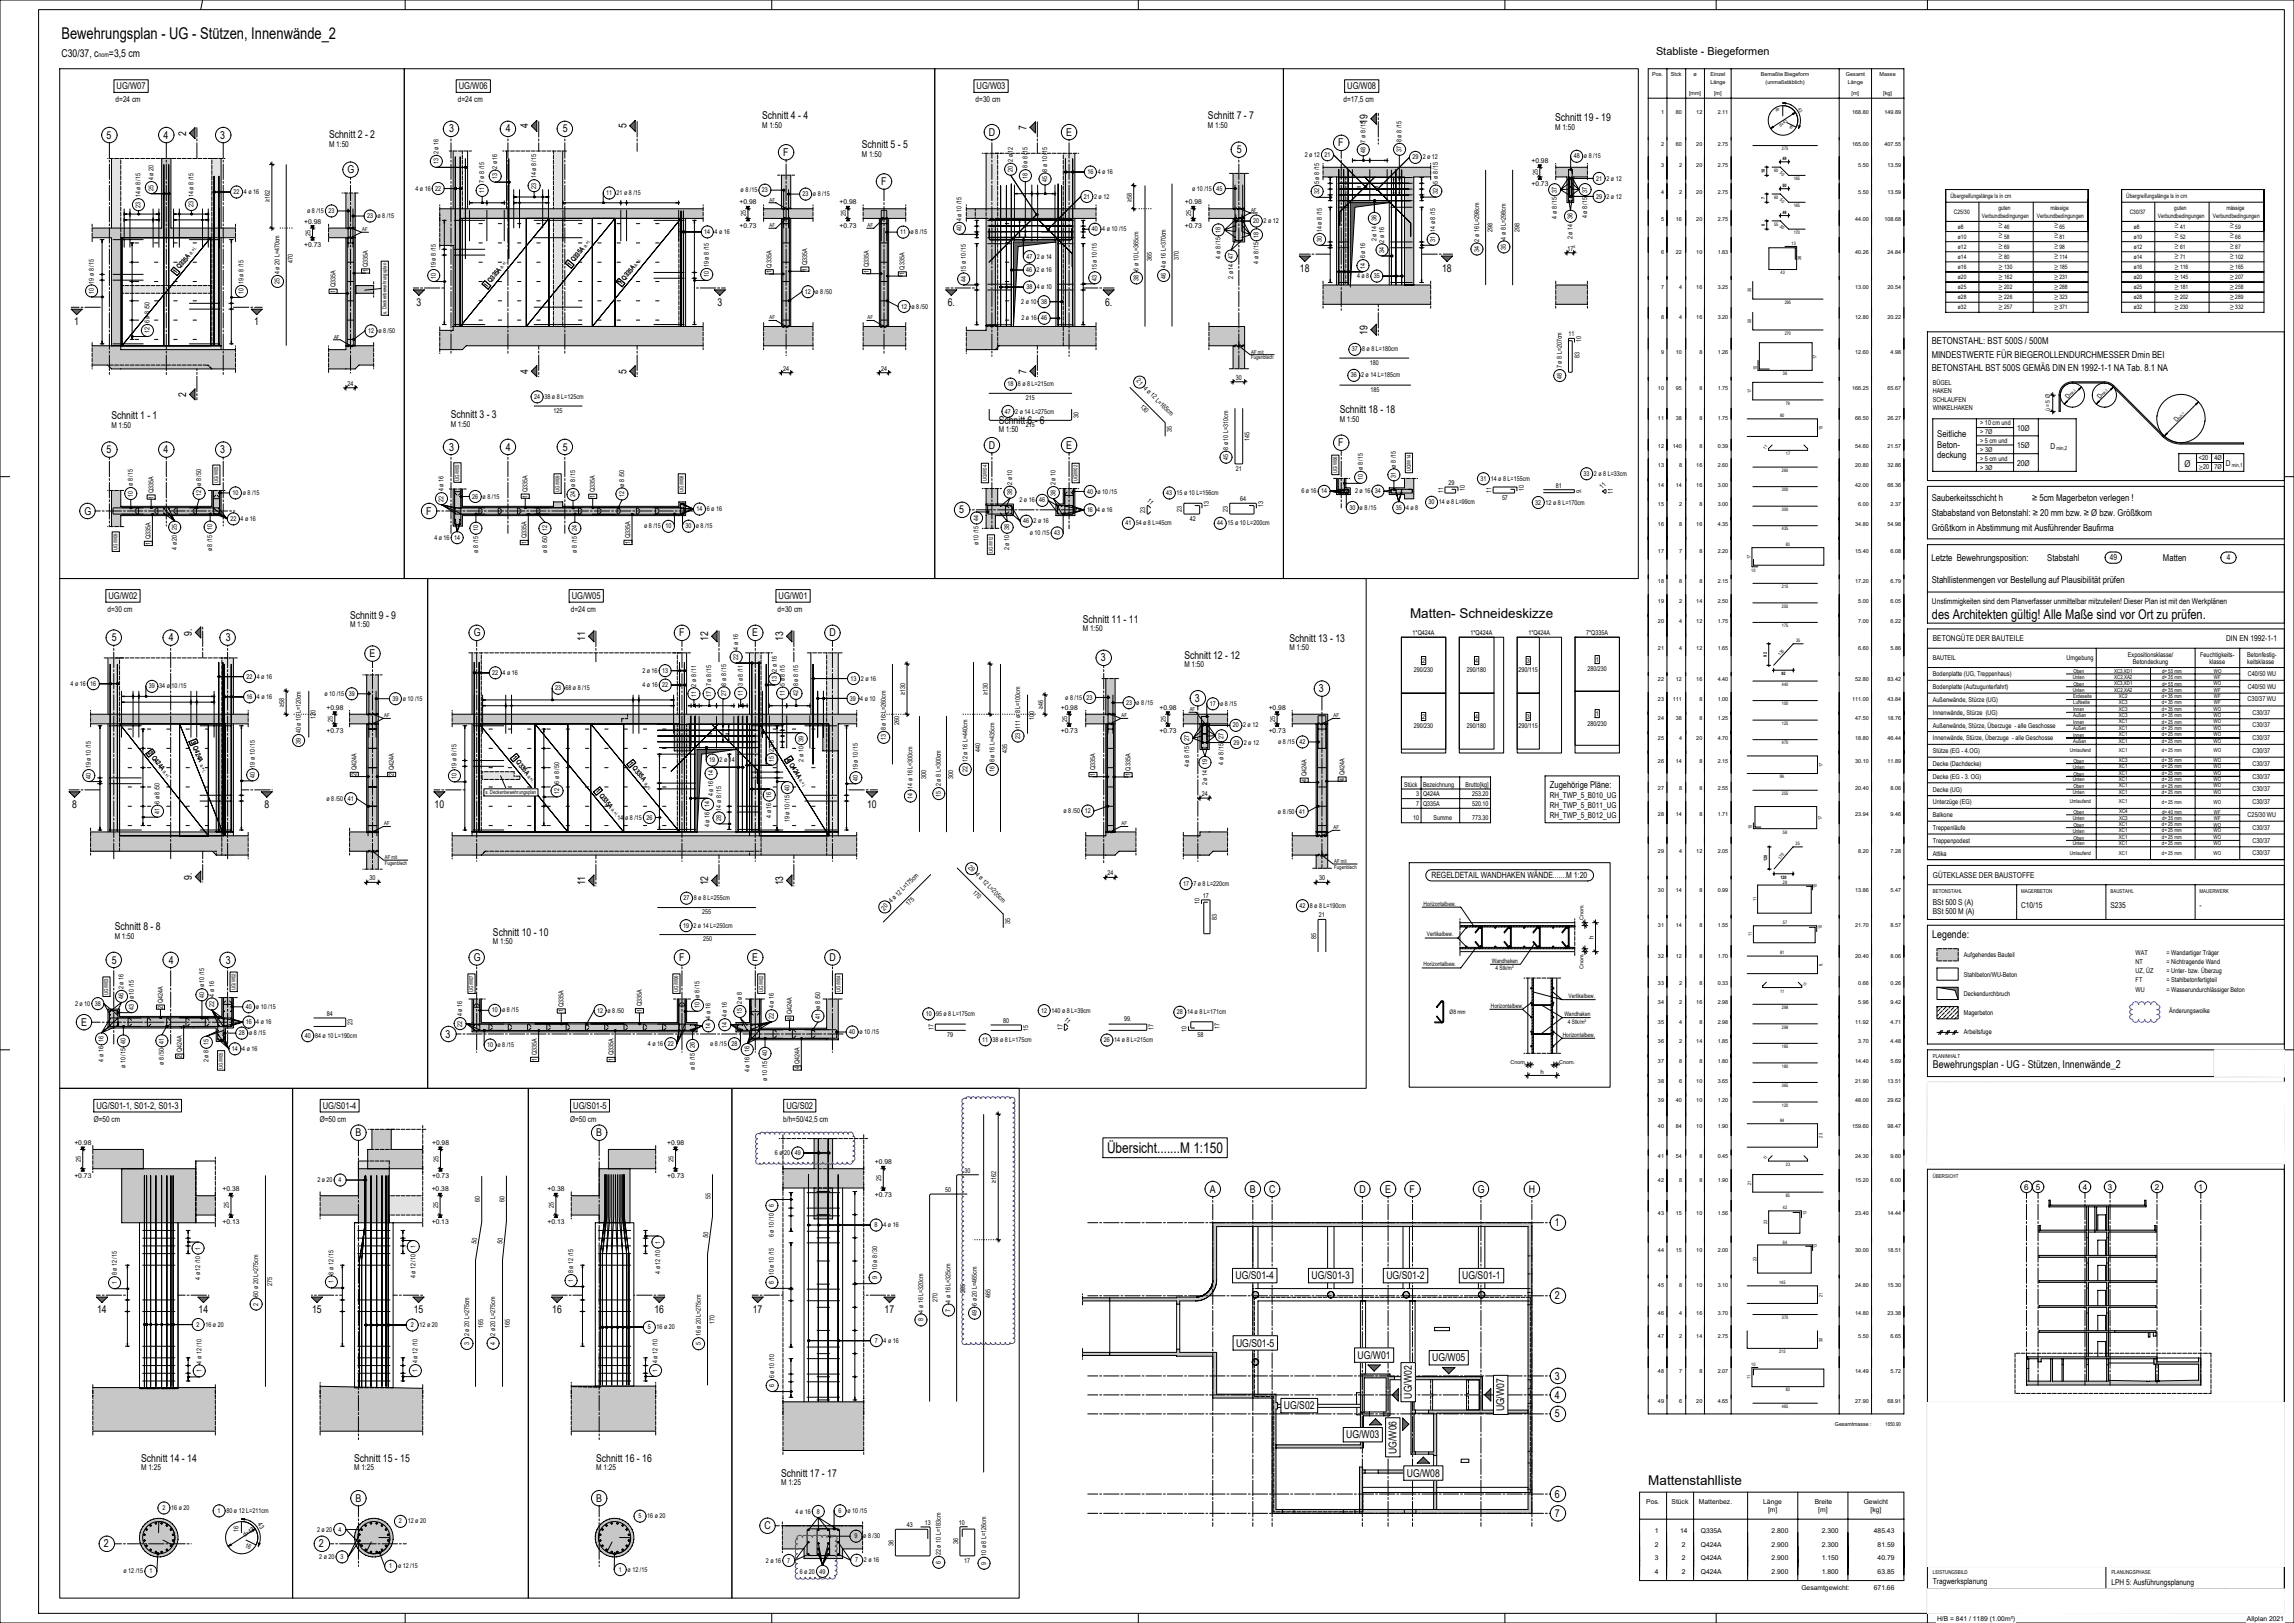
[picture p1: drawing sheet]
<svg xmlns="http://www.w3.org/2000/svg" width="1189mm" height="841mm" viewBox="0 0 1189 841" stroke-linecap="round" stroke-linejoin="round" font-family="sans-serif">
<defs><g id="words">
<text font-size="8.4" x="32" y="20">Bewehrungsplan - UG - Stützen, Innenwände_2</text>
<text font-size="7.7" x="574" y="597">Übersicht.......M 1:150</text>
<g font-size="7">
<text x="731" y="320">Matten- Schneideskizze</text>
<text x="1001" y="321">des Architekten gültig! Alle Maße sind vor Ort zu prüfen.</text>
<text x="854" y="770">Mattenstahlliste</text>
</g>
<text font-size="5.7" x="858" y="28">Stabliste - Biegeformen</text>
<g font-size="5.6">
<text x="32" y="29">C30/37, c</text>
<text x="56" y="29">=3,5 cm</text>
<text x="395" y="62">Schnitt 4 - 4</text>
<text x="626" y="62">Schnitt 7 - 7</text>
<text x="709" y="64" transform="rotate(-90 709 64)">19</text>
<text x="806" y="63">Schnitt 19 - 19</text>
<text x="55" y="72">5</text>
<text x="85" y="72">4</text>
<text x="96" y="70" transform="rotate(-90 96 70)">2</text>
<text x="114" y="72">3</text>
<text x="171" y="72">Schnitt 2 - 2</text>
<text x="233" y="69">3</text>
<text x="262" y="69">4</text>
<text x="274" y="66" transform="rotate(-90 274 66)">4</text>
<text x="292" y="69">5</text>
<text x="325" y="66" transform="rotate(-90 325 66)">5</text>
<text x="513" y="70">D</text>
<text x="532" y="67" transform="rotate(-90 532 67)">7</text>
<text x="553" y="70">E</text>
<text x="447" y="77">Schnitt 5 - 5</text>
<text x="694" y="76">F</text>
<text x="406" y="81">F</text>
<text x="641" y="79">5</text>
<text x="180" y="90">G</text>
<text x="457" y="96">F</text>
<text x="674" y="141">18</text>
<text x="748" y="141">18</text>
<text x="216" y="159">3</text>
<text x="372" y="159">3</text>
<text x="491" y="159">6.</text>
<text x="573" y="159">6.</text>
<text x="38" y="169">1</text>
<text x="132" y="169">1</text>
<text x="709" y="173" transform="rotate(-90 709 173)">19</text>
<text x="274" y="194" transform="rotate(-90 274 194)">4</text>
<text x="325" y="194" transform="rotate(-90 325 194)">5</text>
<text x="532" y="194" transform="rotate(-90 532 194)">7</text>
<text x="96" y="206" transform="rotate(-90 96 206)">2</text>
<text x="694" y="214">Schnitt 18 - 18</text>
<text x="58" y="217">Schnitt 1 - 1</text>
<text x="234" y="217">Schnitt 3 - 3</text>
<text x="518" y="220">Schnitt 6 - 6</text>
<text x="233" y="233">3</text>
<text x="262" y="233">4</text>
<text x="292" y="233">5</text>
<text x="513" y="233">D</text>
<text x="553" y="233">E</text>
<text x="694" y="231">F</text>
<text x="55" y="235">5</text>
<text x="85" y="235">4</text>
<text x="114" y="235">3</text>
<text x="44" y="267">G</text>
<text x="221" y="267">F</text>
<text x="497" y="266">5</text>
<text x="181" y="321">Schnitt 9 - 9</text>
<text x="561" y="323">Schnitt 11 - 11</text>
<text x="99" y="330" transform="rotate(-90 99 330)">9.</text>
<text x="246" y="330">G</text>
<text x="352" y="330">F</text>
<text x="390" y="330">E</text>
<text x="430" y="330">D</text>
<text x="58" y="332">5</text>
<text x="87" y="332">4</text>
<text x="117" y="332">3</text>
<text x="303" y="332" transform="rotate(-90 303 332)">11</text>
<text x="367" y="332" transform="rotate(-90 367 332)">12</text>
<text x="406" y="332" transform="rotate(-90 406 332)">13</text>
<text x="668" y="332">Schnitt 13 - 13</text>
<text x="192" y="341">E</text>
<text x="614" y="341">Schnitt 12 - 12</text>
<text x="571" y="343">3</text>
<text x="684" y="359">3</text>
<text x="619" y="364">3</text>
<text x="37" y="419">8</text>
<text x="137" y="419">8</text>
<text x="225" y="419">10</text>
<text x="449" y="419">10</text>
<text x="99" y="456" transform="rotate(-90 99 456)">9.</text>
<text x="303" y="459" transform="rotate(-90 303 459)">11</text>
<text x="367" y="459" transform="rotate(-90 367 459)">12</text>
<text x="406" y="459" transform="rotate(-90 406 459)">13</text>
<text x="59" y="482">Schnitt 8 - 8</text>
<text x="256" y="485">Schnitt 10 - 10</text>
<text x="1002" y="486">Legende:</text>
<text x="246" y="498">G</text>
<text x="352" y="498">F</text>
<text x="390" y="498">E</text>
<text x="430" y="498">D</text>
<text x="58" y="499">5</text>
<text x="87" y="499">4</text>
<text x="117" y="499">3</text>
<text x="42" y="532">E</text>
<text x="231" y="538">3</text>
<text x="1002" y="553">Bewehrungsplan - UG - Stützen, Innenwände_2</text>
<text x="184" y="589">B</text>
<text x="309" y="589">B</text>
<text x="627" y="618">A</text>
<text x="648" y="618">B</text>
<text x="658" y="618">C</text>
<text x="705" y="618">D</text>
<text x="718" y="618">E</text>
<text x="731" y="618">F</text>
<text x="766" y="618">G</text>
<text x="792" y="618">H</text>
<text x="806" y="635">1</text>
<text x="640" y="663">UG/S01-4</text>
<text x="680" y="663">UG/S01-3</text>
<text x="719" y="663">UG/S01-2</text>
<text x="758" y="663">UG/S01-1</text>
<text x="806" y="673">2</text>
<text x="50" y="680">14</text>
<text x="103" y="680">14</text>
<text x="162" y="680">15</text>
<text x="214" y="680">15</text>
<text x="286" y="680">16</text>
<text x="339" y="680">16</text>
<text x="390" y="680">17</text>
<text x="459" y="680">17</text>
<text x="641" y="698">UG/S01-5</text>
<text x="704" y="704">UG/W01</text>
<text x="742" y="705">UG/W05</text>
<text x="806" y="715">3</text>
<text x="732" y="725" transform="rotate(-90 732 725)">UG/W02</text>
<text x="806" y="725">4</text>
<text x="665" y="730">UG/S02</text>
<text x="780" y="731" transform="rotate(-90 780 731)">UG/W07</text>
<text x="806" y="735">5</text>
<text x="698" y="745">UG/W03</text>
<text x="724" y="753" transform="rotate(-90 724 753)">UG/W06</text>
<text x="73" y="757">Schnitt 14 - 14</text>
<text x="184" y="757">Schnitt 15 - 15</text>
<text x="309" y="757">Schnitt 16 - 16</text>
<text x="405" y="765">Schnitt 17 - 17</text>
<text x="729" y="765">UG/W08</text>
<text x="184" y="778">B</text>
<text x="309" y="778">B</text>
<text x="806" y="776">6</text>
<text x="806" y="786">7</text>
<text x="396" y="792">C</text>
<text x="54" y="802">2</text>
<text x="165" y="802">2</text>
</g>
<g font-size="4.9">
<text x="60" y="46">UG/W07</text>
<text x="238" y="46">UG/W06</text>
<text x="506" y="46">UG/W03</text>
<text x="698" y="46">UG/W08</text>
<text x="1001" y="178">BETONSTAHL: BST 500S / 500M</text>
<text x="1001" y="185">MINDESTWERTE FÜR BIEGEROLLENDURCHMESSER Dmin BEI</text>
<text x="1001" y="192">BETONSTAHL BST 500S GEMÄß DIN EN 1992-1-1 NA Tab. 8.1 NA</text>
<text x="1004" y="227">Seitliche</text>
<text x="1004" y="232">Beton-</text>
<text x="1004" y="237">deckung</text>
<text x="1132" y="242">Ø</text>
<text x="1001" y="260">Sauberkeitsschicht h</text>
<text x="1053" y="260">≥ 5cm Magerbeton verlegen !</text>
<text x="1001" y="267">Stababstand von Betonstahl: ≥ 20 mm bzw. ≥ Ø bzw. Größtkorn</text>
<text x="1001" y="275">Größtkorn in Abstimmung mit Ausführender Baufirma</text>
<text x="1001" y="291">Letzte Bewehrungsposition:</text>
<text x="1061" y="291">Stabstahl</text>
<text x="1121" y="291">Matten</text>
<text x="1001" y="302">Stahllistenmengen vor Bestellung auf Plausibilität prüfen</text>
<text x="56" y="310">UG/W02</text>
<text x="296" y="310">UG/W05</text>
<text x="404" y="310">UG/W01</text>
<text x="803" y="408">Zugehörige Pläne:</text>
<text x="50" y="575">UG/S01-1, S01-2, S01-3</text>
<text x="167" y="575">UG/S01-4</text>
<text x="297" y="575">UG/S01-5</text>
<text x="408" y="575">UG/S02</text>
</g>
<text font-size="4.5" x="742" y="455">REGELDETAIL WANDHAKEN WÄNDE.......M 1:20</text>
<g font-size="4.2">
<text x="60" y="53">d=24 cm</text>
<text x="237" y="53">d=24 cm</text>
<text x="506" y="53">d=30 cm</text>
<text x="696" y="53">d=17,5 cm</text>
<text x="395" y="66">M 1:50</text>
<text x="626" y="66">M 1:50</text>
<text x="806" y="67">M 1:50</text>
<text x="171" y="76">M 1:50</text>
<text x="447" y="81">M 1:50</text>
<text x="58" y="222">M 1:50</text>
<text x="234" y="221">M 1:50</text>
<text x="694" y="219">M 1:50</text>
<text x="518" y="224">M 1:50</text>
<text x="1046" y="223">10Ø</text>
<text x="1046" y="232">15Ø</text>
<text x="1063" y="232">D</text>
<text x="1046" y="242">20Ø</text>
<text x="1154" y="242">D</text>
<text x="1093" y="290">49</text>
<text x="1154" y="290">4</text>
<text x="56" y="317">d=30 cm</text>
<text x="296" y="317">d=24 cm</text>
<text x="403" y="317">d=30 cm</text>
<text x="1001" y="313">Unstimmigkeiten sind dem Planverfasser unmittelbar mitzuteilen! Dieser Plan ist mit den Werkplänen</text>
<text x="181" y="325">M 1:50</text>
<text x="561" y="327">M 1:50</text>
<text x="1002" y="332">BETONGÜTE DER BAUTEILE</text>
<text x="1154" y="332">DIN EN 1992-1-1</text>
<text x="668" y="337">M 1:50</text>
<text x="614" y="346">M 1:50</text>
<text x="803" y="414">RH_TWP_5_B010_UG</text>
<text x="803" y="419">RH_TWP_5_B011_UG</text>
<text x="803" y="424">RH_TWP_5_B012_UG</text>
<text x="1002" y="455">GÜTEKLASSE DER BAUSTOFFE</text>
<text x="1002" y="469">BSt 500 S (A)</text>
<text x="1002" y="474">BSt 500 M (A)</text>
<text x="1048" y="471">C10/15</text>
<text x="1094" y="471">S235</text>
<text x="1140" y="471">-</text>
<text x="59" y="487">M 1:50</text>
<text x="256" y="489">M 1:50</text>
<text x="49" y="581">Ø=50 cm</text>
<text x="166" y="581">Ø=50 cm</text>
<text x="295" y="581">Ø=50 cm</text>
<text x="406" y="581">b/h=50/42,5 cm</text>
<text x="1049" y="616">6</text>
<text x="1055" y="616">5</text>
<text x="1079" y="616">4</text>
<text x="1092" y="616">3</text>
<text x="1117" y="616">2</text>
<text x="1140" y="616">1</text>
<text x="73" y="762">M 1:25</text>
<text x="184" y="762">M 1:25</text>
<text x="309" y="762">M 1:25</text>
<text x="405" y="770">M 1:25</text>
<text x="1002" y="821">Tragwerksplanung</text>
<text x="1094" y="821">LPH 5: Ausführungsplanung</text>
</g>
<g font-size="3.7">
<text x="1036" y="118">≥</text>
<text x="1065" y="118">≥</text>
<text x="1127" y="118">≥</text>
<text x="1156" y="118">≥</text>
<text x="1036" y="123">≥</text>
<text x="1065" y="123">≥</text>
<text x="1127" y="123">≥</text>
<text x="1156" y="123">≥</text>
<text x="1036" y="128">≥</text>
<text x="1065" y="128">≥</text>
<text x="1127" y="128">≥</text>
<text x="1156" y="128">≥</text>
<text x="1036" y="133">≥</text>
<text x="1065" y="133">≥</text>
<text x="1127" y="133">≥</text>
<text x="1156" y="133">≥</text>
<text x="1036" y="139">≥</text>
<text x="1065" y="139">≥</text>
<text x="1127" y="139">≥</text>
<text x="1156" y="139">≥</text>
<text x="1036" y="145">≥</text>
<text x="1036" y="150">≥</text>
<text x="1065" y="145">≥</text>
<text x="1065" y="150">≥</text>
<text x="1127" y="145">≥</text>
<text x="1127" y="150">≥</text>
<text x="1156" y="145">≥</text>
<text x="1156" y="150">≥</text>
<text x="1036" y="155">≥</text>
<text x="1065" y="155">≥</text>
<text x="1127" y="155">≥</text>
<text x="1156" y="155">≥</text>
<text x="1036" y="160">≥</text>
<text x="1065" y="160">≥</text>
<text x="1127" y="160">≥</text>
<text x="1156" y="160">≥</text>
</g>
<g font-size="3.5">
<text x="51" y="29">nom</text>
<text x="708" y="74" transform="rotate(-90 708 74)">7 ø 8 /15</text>
<text x="726" y="74" transform="rotate(-90 726 74)">8 ø 8 /15</text>
<text x="227" y="80" transform="rotate(-90 227 80)">2 ø 16</text>
<text x="525" y="84" transform="rotate(-90 525 84)">2 ø 12</text>
<text x="676" y="81">2 ø 12 21</text>
<text x="708" y="79" transform="rotate(-90 708 79)">48</text>
<text x="726" y="79" transform="rotate(-90 726 79)">37</text>
<text x="732" y="83">29</text>
<text x="737" y="83">2 ø 12</text>
<text x="816" y="82">48 ø 8 /15</text>
<text x="227" y="85" transform="rotate(-90 227 85)">13</text>
<text x="258" y="87" transform="rotate(-90 258 87)">2 ø 16</text>
<text x="525" y="89" transform="rotate(-90 525 89)">20</text>
<text x="533" y="87" transform="rotate(-90 533 87)">8 ø 8 /15</text>
<text x="543" y="89" transform="rotate(-90 543 89)">8 ø 10 /15</text>
<text x="794" y="84">+0.98</text>
<text x="80" y="93" transform="rotate(-90 80 93)">4 ø 20</text>
<text x="251" y="95" transform="rotate(-90 251 95)">7 ø 8 /15</text>
<text x="258" y="93" transform="rotate(-90 258 93)">13</text>
<text x="278" y="92" transform="rotate(-90 278 92)">14 ø 8 /15</text>
<text x="533" y="93" transform="rotate(-90 533 93)">18</text>
<text x="543" y="94" transform="rotate(-90 543 94)">45</text>
<text x="564" y="90">16</text>
<text x="569" y="90">4 ø 16</text>
<text x="684" y="95" transform="rotate(-90 684 95)">5 ø 8 /15</text>
<text x="745" y="95" transform="rotate(-90 745 95)">5 ø 8 /15</text>
<text x="797" y="91" transform="rotate(-90 797 91)">25</text>
<text x="827" y="94">21</text>
<text x="833" y="94">2 ø 12</text>
<text x="80" y="99" transform="rotate(-90 80 99)">25</text>
<text x="121" y="101">22</text>
<text x="126" y="101">4 ø 16</text>
<text x="215" y="99">4 ø 16 22</text>
<text x="251" y="100" transform="rotate(-90 251 100)">11</text>
<text x="278" y="98" transform="rotate(-90 278 98)">23</text>
<text x="314" y="101">11</text>
<text x="320" y="101">21 ø 8 /15</text>
<text x="384" y="100">ø 8 /15 23</text>
<text x="416" y="102">23 ø 8 /15</text>
<text x="618" y="99">ø 10 /15 45</text>
<text x="684" y="101" transform="rotate(-90 684 101)">32</text>
<text x="745" y="101" transform="rotate(-90 745 101)">32</text>
<text x="794" y="96">+0.73</text>
<text x="823" y="100" transform="rotate(-90 823 100)">37</text>
<text x="73" y="108" transform="rotate(-90 73 108)">23</text>
<text x="73" y="102" transform="rotate(-90 73 102)">14 ø 8 /15</text>
<text x="100" y="108" transform="rotate(-90 100 108)">23</text>
<text x="100" y="102" transform="rotate(-90 100 102)">14 ø 8 /15</text>
<text x="140" y="105" transform="rotate(-90 140 105)">≥162</text>
<text x="383" y="106">+0.98</text>
<text x="435" y="106">+0.98</text>
<text x="562" y="103">21</text>
<text x="567" y="103">2 ø 12</text>
<text x="587" y="104" transform="rotate(-90 587 104)">≥58</text>
<text x="614" y="106">+0.98</text>
<text x="827" y="103">29</text>
<text x="833" y="103">2 ø 12</text>
<text x="159" y="110">ø 8 /15 23</text>
<text x="190" y="113">23 ø 8 /15</text>
<text x="387" y="112" transform="rotate(-90 387 112)">25</text>
<text x="438" y="112" transform="rotate(-90 438 112)">25</text>
<text x="617" y="112" transform="rotate(-90 617 112)">25</text>
<text x="807" y="113" transform="rotate(-90 807 113)">4 ø 8 /15 37</text>
<text x="823" y="113" transform="rotate(-90 823 113)">4 ø 8 /15</text>
<text x="158" y="116">+0.98</text>
<text x="383" y="118">+0.73</text>
<text x="435" y="118">+0.73</text>
<text x="498" y="120" transform="rotate(-90 498 120)">40</text>
<text x="498" y="115" transform="rotate(-90 498 115)">4 ø 10 /15</text>
<text x="566" y="120">40</text>
<text x="571" y="120">4 ø 10 /15</text>
<text x="614" y="118">+0.73</text>
<text x="650" y="116">20</text>
<text x="655" y="116">2 ø 12</text>
<text x="161" y="122" transform="rotate(-90 161 122)">25</text>
<text x="365" y="121">14</text>
<text x="370" y="121">4 ø 16</text>
<text x="467" y="121">11 ø 8 /15</text>
<text x="685" y="126" transform="rotate(-90 685 126)">30</text>
<text x="685" y="120" transform="rotate(-90 685 120)">14 ø 8 /15</text>
<text x="713" y="125" transform="rotate(-90 713 125)">2 ø 14 36</text>
<text x="717" y="126" transform="rotate(-90 717 126)">2 ø 16</text>
<text x="744" y="126" transform="rotate(-90 744 126)">31</text>
<text x="744" y="120" transform="rotate(-90 744 120)">14 ø 8 /15</text>
<text x="767" y="125" transform="rotate(-90 767 125)">2 ø 16 L=298cm</text>
<text x="774" y="120" transform="rotate(-90 774 120)">298</text>
<text x="781" y="124" transform="rotate(-90 781 124)">4 ø 8 L=298cm</text>
<text x="788" y="120" transform="rotate(-90 788 120)">298</text>
<text x="815" y="124" transform="rotate(-90 815 124)">2 ø 14 36</text>
<text x="158" y="128">+0.73</text>
<text x="717" y="131" transform="rotate(-90 717 131)">34</text>
<text x="767" y="131" transform="rotate(-90 767 131)">34</text>
<text x="781" y="130" transform="rotate(-90 781 130)">35</text>
<text x="812" y="130">17</text>
<text x="152" y="137" transform="rotate(-90 152 137)">470</text>
<text x="418" y="137" transform="rotate(-90 418 137)">Q335A</text>
<text x="532" y="134">47</text>
<text x="537" y="134">2 ø 14</text>
<text x="597" y="135" transform="rotate(-90 597 135)">365</text>
<text x="611" y="135" transform="rotate(-90 611 135)">370</text>
<text x="633" y="134" transform="rotate(-90 633 134)">4 ø 8 /15 18</text>
<text x="652" y="137" transform="rotate(-90 652 137)">4 ø 8 /15 18</text>
<text x="708" y="134" transform="rotate(-90 708 134)">6 ø 16</text>
<text x="91" y="142" transform="rotate(-51 91 142)">1 Q335A</text>
<text x="145" y="142" transform="rotate(-90 145 142)">4 ø 20 L=470cm</text>
<text x="191" y="141" transform="rotate(-90 191 141)">1</text>
<text x="191" y="138" transform="rotate(-90 191 138)">Q335A</text>
<text x="226" y="139" transform="rotate(-90 226 139)">19 ø 8 /15</text>
<text x="296" y="138" transform="rotate(-51 296 138)">1 Q335A</text>
<text x="367" y="144" transform="rotate(-90 367 144)">10</text>
<text x="367" y="138" transform="rotate(-90 367 138)">19 ø 8 /15</text>
<text x="400" y="142" transform="rotate(-90 400 142)">1</text>
<text x="400" y="139" transform="rotate(-90 400 139)">Q335A</text>
<text x="418" y="140" transform="rotate(-90 418 140)">1</text>
<text x="450" y="141" transform="rotate(-90 450 141)">1</text>
<text x="450" y="138" transform="rotate(-90 450 138)">Q335A</text>
<text x="469" y="143" transform="rotate(-90 469 143)">1</text>
<text x="469" y="140" transform="rotate(-90 469 140)">Q335A</text>
<text x="501" y="141" transform="rotate(-90 501 141)">15 ø 10 /15</text>
<text x="532" y="141">46</text>
<text x="537" y="141">2 ø 16</text>
<text x="569" y="140" transform="rotate(-90 569 140)">15 ø 10 /15</text>
<text x="590" y="140" transform="rotate(-90 590 140)">6 ø 10 L=365cm</text>
<text x="604" y="139" transform="rotate(-90 604 139)">4 ø 16 L=370cm</text>
<text x="708" y="139" transform="rotate(-90 708 139)">14</text>
<text x="49" y="147" transform="rotate(-90 49 147)">19 ø 8 /15</text>
<text x="126" y="147" transform="rotate(-90 126 147)">19 ø 8 /15</text>
<text x="145" y="147" transform="rotate(-90 145 147)">25</text>
<text x="174" y="149" transform="rotate(-90 174 149)">Q335A</text>
<text x="226" y="144" transform="rotate(-90 226 144)">10</text>
<text x="253" y="149" transform="rotate(-51 253 149)">1 Q335A</text>
<text x="322" y="148" transform="rotate(-51 322 148)">1 Q335A</text>
<text x="501" y="146" transform="rotate(-90 501 146)">44</text>
<text x="532" y="150">38</text>
<text x="537" y="150">4 ø 10</text>
<text x="569" y="146" transform="rotate(-90 569 146)">43</text>
<text x="590" y="146" transform="rotate(-90 590 146)">38</text>
<text x="604" y="144" transform="rotate(-90 604 144)">46</text>
<text x="639" y="144" transform="rotate(-90 639 144)">2 ø 14 47</text>
<text x="703" y="144">4 ø 8 35</text>
<text x="49" y="152" transform="rotate(-90 49 152)">10</text>
<text x="126" y="153" transform="rotate(-90 126 153)">10</text>
<text x="174" y="152" transform="rotate(-90 174 152)">1</text>
<text x="417" y="152">12 ø 8 /50</text>
<text x="467" y="160">12 ø 8 /50</text>
<text x="529" y="157">2 ø 10 38</text>
<text x="78" y="167" transform="rotate(-90 78 167)">6 ø 8 /50</text>
<text x="529" y="166">2 ø 16 46</text>
<text x="78" y="173" transform="rotate(-90 78 173)">12</text>
<text x="191" y="173">12 ø 8 /50</text>
<text x="813" y="174">11</text>
<text x="820" y="177" transform="rotate(-90 820 177)">10</text>
<text x="701" y="182">37</text>
<text x="706" y="182">8 ø 8 L=180cm</text>
<text x="819" y="186" transform="rotate(-90 819 186)">83</text>
<text x="710" y="189">180</text>
<text x="810" y="191" transform="rotate(-90 810 191)">7 ø 8 L=207cm</text>
<text x="406" y="192">24</text>
<text x="457" y="192">24</text>
<text x="589" y="198" transform="rotate(45 589 198)">21</text>
<text x="641" y="197">30</text>
<text x="700" y="196">36</text>
<text x="705" y="196">2 ø 14 L=185cm</text>
<text x="810" y="196" transform="rotate(-90 810 196)">48</text>
<text x="180" y="200">24</text>
<text x="522" y="200">18</text>
<text x="528" y="200">8 ø 8 L=215cm</text>
<text x="593" y="201" transform="rotate(45 593 201)">4 ø 12 L=165cm</text>
<text x="710" y="203">185</text>
<text x="1002" y="200">BÜGEL</text>
<text x="1002" y="204">HAKEN</text>
<text x="277" y="207">24</text>
<text x="282" y="207">38 ø 8 L=125cm</text>
<text x="532" y="207">215</text>
<text x="1002" y="208">SCHLAUFEN</text>
<text x="1072" y="206" transform="rotate(-48 1072 206)">D</text>
<text x="1089" y="206" transform="rotate(-48 1089 206)">D</text>
<text x="287" y="214">125</text>
<text x="521" y="214">47</text>
<text x="526" y="214">2 ø 14 L=275cm</text>
<text x="591" y="211" transform="rotate(45 591 211)">130</text>
<text x="1002" y="212">WINKELHAKEN</text>
<text x="532" y="221">215</text>
<text x="559" y="217" transform="rotate(-90 559 217)">30</text>
<text x="1026" y="220">&gt; 10 cm und</text>
<text x="1128" y="219" transform="rotate(-48 1128 219)">D</text>
<text x="607" y="224" transform="rotate(-90 607 224)">35</text>
<text x="1026" y="225">&gt; 7Ø</text>
<text x="637" y="233" transform="rotate(-90 637 233)">8 ø 10 L=310cm</text>
<text x="648" y="228" transform="rotate(-90 648 228)">145</text>
<text x="1026" y="230">&gt; 5 cm und</text>
<text x="637" y="238" transform="rotate(-90 637 238)">45</text>
<text x="1026" y="239">&gt; 5 cm und</text>
<text x="1026" y="234">&gt; 3Ø</text>
<text x="1140" y="238">&lt;20</text>
<text x="1148" y="238">4Ø</text>
<text x="641" y="244">21</text>
<text x="1026" y="243">&gt; 3Ø</text>
<text x="1142" y="243">20</text>
<text x="1148" y="243">7Ø</text>
<text x="525" y="251" transform="rotate(-90 525 251)">2 ø 10</text>
<text x="547" y="251" transform="rotate(-90 547 251)">2 ø 10</text>
<text x="706" y="249" transform="rotate(-90 706 249)">10 ø 8 /15</text>
<text x="724" y="248" transform="rotate(-90 724 248)">31 ø 8 /15</text>
<text x="751" y="251">29</text>
<text x="767" y="249">31</text>
<text x="773" y="249">14 ø 8 L=155cm</text>
<text x="821" y="247">33</text>
<text x="826" y="247">2 ø 8 L=33cm</text>
<text x="69" y="257" transform="rotate(-90 69 257)">10 ø 8 /15</text>
<text x="80" y="255" transform="rotate(-90 80 255)">Q335A</text>
<text x="104" y="257" transform="rotate(-90 104 257)">12 ø 8 /50</text>
<text x="120" y="257">10 ø 8 /15</text>
<text x="230" y="255" transform="rotate(-90 230 255)">4 ø 16</text>
<text x="273" y="258" transform="rotate(-90 273 258)">1</text>
<text x="273" y="255" transform="rotate(-90 273 255)">Q335A</text>
<text x="298" y="258" transform="rotate(-90 298 258)">24 ø 8 /15</text>
<text x="308" y="258" transform="rotate(-90 308 258)">1</text>
<text x="308" y="255" transform="rotate(-90 308 255)">Q335A</text>
<text x="323" y="258" transform="rotate(-90 323 258)">12 ø 8 /50</text>
<text x="525" y="257" transform="rotate(-90 525 257)">38</text>
<text x="547" y="257" transform="rotate(-90 547 257)">38</text>
<text x="563" y="256">40 ø 10 /15</text>
<text x="604" y="257">43</text>
<text x="610" y="257">15 ø 10 L=156cm</text>
<text x="675" y="256">6 ø 16 14</text>
<text x="702" y="256">2 ø 16 34</text>
<text x="748" y="255" transform="rotate(-90 748 255)">11</text>
<text x="759" y="254" transform="rotate(-90 759 254)">10</text>
<text x="773" y="255" transform="rotate(-90 773 255)">11</text>
<text x="790" y="254" transform="rotate(-90 790 254)">10</text>
<text x="806" y="253">81</text>
<text x="820" y="256" transform="rotate(-90 820 256)">9.</text>
<text x="830" y="254" transform="rotate(-45 830 254)">11</text>
<text x="836" y="256" transform="rotate(-90 836 256)">11</text>
<text x="80" y="258" transform="rotate(-90 80 258)">1</text>
<text x="230" y="260" transform="rotate(-90 230 260)">22</text>
<text x="245" y="258">26 ø 8 /15</text>
<text x="528" y="260">2 ø 16 46</text>
<text x="594" y="260" transform="rotate(45 594 260)">11</text>
<text x="626" y="263" transform="rotate(-90 626 263)">13</text>
<text x="643" y="260">64</text>
<text x="655" y="263" transform="rotate(-90 655 263)">13</text>
<text x="740" y="261">30</text>
<text x="746" y="261">14 ø 8 L=99cm</text>
<text x="778" y="259">57</text>
<text x="796" y="261">32</text>
<text x="801" y="261">12 ø 8 L=170cm</text>
<text x="119" y="270">22</text>
<text x="125" y="270">4 ø 16</text>
<text x="361" y="265">14</text>
<text x="366" y="265">6 ø 16</text>
<text x="563" y="265">16</text>
<text x="569" y="265">4 ø 16</text>
<text x="594" y="266" transform="rotate(-90 594 266)">23</text>
<text x="613" y="265" transform="rotate(-90 613 265)">23</text>
<text x="636" y="265" transform="rotate(-90 636 265)">23</text>
<text x="699" y="264">30 ø 8 /15</text>
<text x="723" y="264">35</text>
<text x="729" y="264">4 ø 8</text>
<text x="334" y="274">ø 8 /15 10</text>
<text x="355" y="274">30 ø 8 /15</text>
<text x="530" y="271">46</text>
<text x="536" y="271">2 ø 16</text>
<text x="583" y="272">41</text>
<text x="589" y="272">54 ø 8 L=45cm</text>
<text x="617" y="270">42</text>
<text x="631" y="272">44</text>
<text x="636" y="272">15 ø 10 L=200cm</text>
<text x="78" y="279" transform="rotate(-90 78 279)">Q335A</text>
<text x="225" y="280">4 ø 16 14</text>
<text x="273" y="282" transform="rotate(-90 273 282)">1</text>
<text x="273" y="279" transform="rotate(-90 273 279)">Q335A</text>
<text x="327" y="282" transform="rotate(-90 327 282)">1</text>
<text x="327" y="279" transform="rotate(-90 327 279)">Q335A</text>
<text x="534" y="277">ø 10 /15 43</text>
<text x="78" y="282" transform="rotate(-90 78 282)">1</text>
<text x="92" y="285" transform="rotate(-90 92 285)">4 ø 20 25</text>
<text x="110" y="286" transform="rotate(-90 110 286)">ø 8 /15 10</text>
<text x="248" y="286" transform="rotate(-90 248 286)">ø 8 /15 10</text>
<text x="284" y="286" transform="rotate(-90 284 286)">ø 8 /50 12</text>
<text x="299" y="286" transform="rotate(-90 299 286)">ø 8 /15 24</text>
<text x="507" y="283" transform="rotate(-90 507 283)">ø 10 /15 44</text>
<text x="523" y="285" transform="rotate(-90 523 285)">2 ø 10 38</text>
<text x="732" y="329">1*Q424A</text>
<text x="762" y="329">1*Q424A</text>
<text x="792" y="329">1*Q424A</text>
<text x="822" y="329">7*Q335A</text>
<text x="383" y="337" transform="rotate(-90 383 337)">4 ø 16</text>
<text x="1103" y="340">Expositionsklasse/</text>
<text x="1140" y="340">Feuchtigkeits-</text>
<text x="1165" y="340">Betonfestig-</text>
<text x="383" y="342" transform="rotate(-90 383 342)">22</text>
<text x="737" y="343">2</text>
<text x="765" y="343">4</text>
<text x="791" y="343">3</text>
<text x="823" y="348">280/230</text>
<text x="827" y="343">1</text>
<text x="1002" y="342">BAUTEIL</text>
<text x="1071" y="342">Umgebung</text>
<text x="1106" y="344">Betondeckung</text>
<text x="1145" y="344">klasse</text>
<text x="1165" y="344">keitsklasse</text>
<text x="128" y="352">22</text>
<text x="133" y="352">4 ø 16</text>
<text x="255" y="350">22</text>
<text x="260" y="350">4 ø 16</text>
<text x="333" y="349">2 ø 16 13</text>
<text x="403" y="353" transform="rotate(-90 403 353)">13</text>
<text x="403" y="348" transform="rotate(-90 403 348)">2 ø 16</text>
<text x="441" y="353">13</text>
<text x="446" y="353">2 ø 16</text>
<text x="733" y="348">290/230</text>
<text x="760" y="348">290/180</text>
<text x="787" y="348">290/115</text>
<text x="1002" y="350">Bodenplatte (UG, Treppenhaus)</text>
<text x="1165" y="350">C40/50 WU</text>
<text x="37" y="355">4 ø 16 16</text>
<text x="77" y="357">39</text>
<text x="83" y="357">34 ø 10 /15</text>
<text x="288" y="358">23</text>
<text x="293" y="358">68 ø 8 /15</text>
<text x="333" y="356">4 ø 16 22</text>
<text x="361" y="356" transform="rotate(-90 361 356)">2 ø 8 /11</text>
<text x="369" y="356" transform="rotate(-90 369 356)">7 ø 8 /15</text>
<text x="376" y="355" transform="rotate(-90 376 355)">8 ø 8 /15</text>
<text x="385" y="355" transform="rotate(-90 385 355)">3 ø 8 /11</text>
<text x="407" y="355" transform="rotate(-90 407 355)">5 ø 8 /15</text>
<text x="414" y="355" transform="rotate(-90 414 355)">8 ø 8 /15</text>
<text x="1002" y="357">Bodenplatte (Aufzugunterfahrt)</text>
<text x="1165" y="357">C40/50 WU</text>
<text x="128" y="362">16</text>
<text x="133" y="362">4 ø 16</text>
<text x="168" y="361">ø 10 /15 39</text>
<text x="203" y="363">39 ø 10 /15</text>
<text x="361" y="361" transform="rotate(-90 361 361)">11</text>
<text x="369" y="361" transform="rotate(-90 369 361)">17</text>
<text x="376" y="361" transform="rotate(-90 376 361)">27</text>
<text x="385" y="361" transform="rotate(-90 385 361)">11</text>
<text x="407" y="361" transform="rotate(-90 407 361)">11</text>
<text x="414" y="361" transform="rotate(-90 414 361)">42</text>
<text x="441" y="363">39</text>
<text x="446" y="363">4 ø 10</text>
<text x="469" y="360" transform="rotate(-90 469 360)">≥130</text>
<text x="512" y="360" transform="rotate(-90 512 360)">≥130</text>
<text x="552" y="362">ø 8 /15 23</text>
<text x="584" y="365">23 ø 8 /15</text>
<text x="627" y="366">17 ø 8 /15</text>
<text x="1002" y="364">Außenwände, Stürze (UG)</text>
<text x="1165" y="363">C30/37 WU</text>
<text x="147" y="366" transform="rotate(-90 147 366)">≥58</text>
<text x="169" y="368">+0.98</text>
<text x="541" y="367" transform="rotate(-90 541 367)">≥46</text>
<text x="550" y="368">+0.98</text>
<text x="601" y="368">+0.98</text>
<text x="658" y="368">+0.98</text>
<text x="827" y="371">1</text>
<text x="1002" y="370">Innenwände, Stürze (UG)</text>
<text x="1167" y="370">C30/37</text>
<text x="164" y="372" transform="rotate(-90 164 372)">120</text>
<text x="172" y="374" transform="rotate(-90 172 374)">25</text>
<text x="466" y="376" transform="rotate(-90 466 376)">260</text>
<text x="529" y="378" transform="rotate(-90 529 378)">111 ø 8 L=100cm</text>
<text x="536" y="373" transform="rotate(-90 536 373)">100</text>
<text x="553" y="374" transform="rotate(-90 553 374)">25</text>
<text x="604" y="374" transform="rotate(-90 604 374)">25</text>
<text x="639" y="377">20</text>
<text x="644" y="377">2 ø 12</text>
<text x="661" y="374" transform="rotate(-90 661 374)">25</text>
<text x="733" y="377">290/230</text>
<text x="737" y="372">2</text>
<text x="760" y="377">290/180</text>
<text x="765" y="372">4</text>
<text x="787" y="377">290/115</text>
<text x="791" y="372">3</text>
<text x="823" y="376">280/230</text>
<text x="1002" y="377">Außenwände, Stürze, Überzuge - alle Geschosse</text>
<text x="1167" y="377">C30/37</text>
<text x="156" y="380" transform="rotate(-90 156 380)">40 ø 10 L=120cm</text>
<text x="169" y="380">+0.73</text>
<text x="459" y="384" transform="rotate(-90 459 384)">13</text>
<text x="459" y="378" transform="rotate(-90 459 378)">8 ø 16 L=260cm</text>
<text x="529" y="383" transform="rotate(-90 529 383)">23</text>
<text x="550" y="380">+0.73</text>
<text x="601" y="380">+0.73</text>
<text x="634" y="383" transform="rotate(-90 634 383)">27</text>
<text x="658" y="380">+0.73</text>
<text x="1002" y="384">Innenwände, Stürze, Überzuge - alle Geschosse</text>
<text x="1167" y="384">C30/37</text>
<text x="99" y="384" transform="rotate(68 99 384)">3 Q424A</text>
<text x="156" y="385" transform="rotate(-90 156 385)">39</text>
<text x="401" y="390" transform="rotate(-90 401 390)">2 ø 8</text>
<text x="508" y="389" transform="rotate(-90 508 389)">440</text>
<text x="522" y="390" transform="rotate(-90 522 390)">435</text>
<text x="639" y="386">29</text>
<text x="645" y="386">2 ø 12</text>
<text x="662" y="386">ø 8 /15 42</text>
<text x="77" y="390" transform="rotate(52 77 390)">2 Q424A</text>
<text x="265" y="393" transform="rotate(51 265 393)">1 Q335A</text>
<text x="326" y="396" transform="rotate(51 326 396)">1 Q335A</text>
<text x="368" y="395">19</text>
<text x="373" y="395">2 ø 14</text>
<text x="401" y="395" transform="rotate(-90 401 395)">15</text>
<text x="407" y="394" transform="rotate(58 407 394)">4 Q424A</text>
<text x="416" y="395" transform="rotate(-90 416 395)">2 ø 10 39</text>
<text x="501" y="395" transform="rotate(-90 501 395)">12 ø 16 L=440cm</text>
<text x="515" y="395" transform="rotate(-90 515 395)">8 ø 16 L=435cm</text>
<text x="1002" y="390">Stütze (EG - 4.OG)</text>
<text x="1167" y="390">C30/37</text>
<text x="47" y="398" transform="rotate(-90 47 398)">19 ø 10 /15</text>
<text x="132" y="398" transform="rotate(-90 132 398)">19 ø 10 /15</text>
<text x="185" y="399" transform="rotate(-90 185 399)">Q424A</text>
<text x="204" y="399" transform="rotate(-90 204 399)">Q424A</text>
<text x="237" y="398" transform="rotate(-90 237 398)">19 ø 8 /15</text>
<text x="445" y="399" transform="rotate(-90 445 399)">19 ø 10 /15</text>
<text x="501" y="400" transform="rotate(-90 501 400)">22</text>
<text x="515" y="400" transform="rotate(-90 515 400)">16</text>
<text x="568" y="399" transform="rotate(-90 568 399)">Q335A</text>
<text x="586" y="399" transform="rotate(-90 586 399)">Q335A</text>
<text x="616" y="397" transform="rotate(-90 616 397)">4 ø 8 /15 27</text>
<text x="634" y="396" transform="rotate(-90 634 396)">4 ø 8 /15</text>
<text x="697" y="401" transform="rotate(-90 697 401)">Q424A</text>
<text x="1002" y="397">Decke (Dachdecke)</text>
<text x="1167" y="397">C30/37</text>
<text x="47" y="403" transform="rotate(-90 47 403)">40</text>
<text x="132" y="403" transform="rotate(-90 132 403)">40</text>
<text x="185" y="402" transform="rotate(-90 185 402)">2</text>
<text x="204" y="402" transform="rotate(-90 204 402)">2</text>
<text x="237" y="404" transform="rotate(-90 237 404)">10</text>
<text x="290" y="406" transform="rotate(-90 290 406)">6 ø 8 /50</text>
<text x="445" y="405" transform="rotate(-90 445 405)">40</text>
<text x="480" y="403" transform="rotate(-90 480 403)">300</text>
<text x="488" y="407" transform="rotate(-90 488 407)">2 ø 8 L=300cm</text>
<text x="494" y="403" transform="rotate(-90 494 403)">300</text>
<text x="568" y="402" transform="rotate(-90 568 402)">1</text>
<text x="586" y="402" transform="rotate(-90 586 402)">1</text>
<text x="626" y="407" transform="rotate(-90 626 407)">2 ø 14 19</text>
<text x="677" y="405" transform="rotate(-90 677 405)">4</text>
<text x="677" y="402" transform="rotate(-90 677 402)">Q424A</text>
<text x="697" y="404" transform="rotate(-90 697 404)">4</text>
<text x="728" y="408">Stück</text>
<text x="738" y="408">Bezeichnung</text>
<text x="760" y="408">Brutto[kg]</text>
<text x="1002" y="404">Decke (EG - 3. OG)</text>
<text x="1167" y="403">C30/37</text>
<text x="290" y="411" transform="rotate(-90 290 411)">12</text>
<text x="309" y="410" transform="rotate(51 309 410)">1 Q335A</text>
<text x="370" y="413" transform="rotate(-90 370 413)">4 ø 16 14</text>
<text x="473" y="409" transform="rotate(-90 473 409)">14 ø 16 L=300cm</text>
<text x="488" y="413" transform="rotate(-90 488 413)">15</text>
<text x="623" y="413">24</text>
<text x="734" y="413">3</text>
<text x="738" y="413">Q424A</text>
<text x="763" y="413">253.20</text>
<text x="1002" y="410">Decke (UG)</text>
<text x="1167" y="410">C30/37</text>
<text x="83" y="417" transform="rotate(-90 83 417)">6 ø 8 /50</text>
<text x="169" y="415">ø 8 /50 41</text>
<text x="473" y="414" transform="rotate(-90 473 414)">14</text>
<text x="734" y="418">7</text>
<text x="738" y="418">Q335A</text>
<text x="763" y="418">520.10</text>
<text x="1002" y="417">Unterzüge (EG)</text>
<text x="1167" y="417">C30/37</text>
<text x="83" y="422" transform="rotate(-90 83 422)">41</text>
<text x="320" y="425">14 ø 8 /15 26</text>
<text x="374" y="425" transform="rotate(-90 374 425)">28</text>
<text x="374" y="420" transform="rotate(-90 374 420)">14 ø 8 /15</text>
<text x="400" y="424" transform="rotate(-90 400 424)">4 ø 16 16</text>
<text x="551" y="421">ø 8 /50 12</text>
<text x="662" y="422">ø 8 /50 41</text>
<text x="732" y="425">10</text>
<text x="743" y="425">Summe</text>
<text x="763" y="425">773.30</text>
<text x="1002" y="423">Balkone</text>
<text x="1165" y="423">C25/30 WU</text>
<text x="368" y="429" transform="rotate(-90 368 429)">4 ø 16 14</text>
<text x="409" y="426" transform="rotate(-90 409 426)">19 ø 10 /15 40</text>
<text x="1002" y="430">Treppenläufe</text>
<text x="1167" y="430">C30/37</text>
<text x="1002" y="437">Treppenpodest</text>
<text x="1167" y="437">C30/37</text>
<text x="1002" y="443">Attika</text>
<text x="1167" y="443">C30/37</text>
<text x="502" y="450" transform="rotate(45 502 450)">29</text>
<text x="505" y="454" transform="rotate(45 505 454)">4 ø 12 L=205cm</text>
<text x="574" y="454">24</text>
<text x="192" y="456">30</text>
<text x="613" y="459">17</text>
<text x="619" y="459">7 ø 8 L=220cm</text>
<text x="684" y="456">30</text>
<text x="354" y="467">27</text>
<text x="360" y="467">8 ø 8 L=255cm</text>
<text x="504" y="463" transform="rotate(45 504 463)">170</text>
<text x="623" y="465">17</text>
<text x="364" y="474">255</text>
<text x="458" y="472" transform="rotate(-45 458 472)">20</text>
<text x="462" y="468" transform="rotate(-45 462 468)">4 ø 12 L=175cm</text>
<text x="471" y="470" transform="rotate(-45 471 470)">175</text>
<text x="622" y="468" transform="rotate(-90 622 468)">10</text>
<text x="674" y="470">42</text>
<text x="679" y="470">8 ø 8 L=190cm</text>
<text x="523" y="479" transform="rotate(-90 523 479)">35</text>
<text x="631" y="477" transform="rotate(-90 631 477)">83</text>
<text x="684" y="475">21</text>
<text x="354" y="481">19</text>
<text x="359" y="481">2 ø 14 L=250cm</text>
<text x="364" y="488">250</text>
<text x="682" y="486" transform="rotate(-90 682 486)">85</text>
<text x="1018" y="496">Aufgehendes Bauteil</text>
<text x="1107" y="495">WAT</text>
<text x="1123" y="495">= Wandartiger Träger</text>
<text x="1107" y="500">NT</text>
<text x="1123" y="500">= Nichtragende Wand</text>
<text x="1018" y="506">Stahlbeton/WU-Beton</text>
<text x="1107" y="504">UZ, ÜZ</text>
<text x="1107" y="509">FT</text>
<text x="1123" y="504">= Unter- bzw. Überzug</text>
<text x="1123" y="509">= Stahlbetonfertigteil</text>
<text x="64" y="513" transform="rotate(-90 64 513)">2 ø 16</text>
<text x="1107" y="514">WU</text>
<text x="1123" y="514">= Wasserundurchlässiger Beton</text>
<text x="39" y="521">2 ø 10 38</text>
<text x="64" y="518" transform="rotate(-90 64 518)">46</text>
<text x="84" y="520" transform="rotate(-90 84 520)">Q424A</text>
<text x="106" y="517" transform="rotate(-90 106 517)">40 ø 10 /15</text>
<text x="111" y="522" transform="rotate(-90 111 522)">22</text>
<text x="111" y="516" transform="rotate(-90 111 516)">4 ø 16</text>
<text x="292" y="522" transform="rotate(-90 292 522)">Q335A</text>
<text x="333" y="522" transform="rotate(-90 333 522)">Q335A</text>
<text x="385" y="520" transform="rotate(-90 385 520)">2 ø 8</text>
<text x="1018" y="516">Deckendurchbruch</text>
<text x="69" y="523" transform="rotate(-90 69 523)">43 ø 10 /15</text>
<text x="84" y="523" transform="rotate(-90 84 523)">2</text>
<text x="127" y="523">40 ø 10 /15</text>
<text x="169" y="526">84</text>
<text x="240" y="527" transform="rotate(-90 240 527)">4 ø 16</text>
<text x="255" y="525">10 ø 8 /15</text>
<text x="292" y="525" transform="rotate(-90 292 525)">1</text>
<text x="309" y="525">12 ø 8 /50</text>
<text x="333" y="525" transform="rotate(-90 333 525)">1</text>
<text x="363" y="522" transform="rotate(-90 363 522)">10 ø 8 /15</text>
<text x="368" y="528" transform="rotate(-90 368 528)">4 ø 16</text>
<text x="377" y="527" transform="rotate(-90 377 527)">4 ø 16</text>
<text x="385" y="526" transform="rotate(-90 385 526)">15</text>
<text x="401" y="528" transform="rotate(-90 401 528)">22</text>
<text x="401" y="523" transform="rotate(-90 401 523)">4 ø 16</text>
<text x="410" y="525" transform="rotate(-90 410 525)">Q424A</text>
<text x="480" y="526">10</text>
<text x="485" y="526">95 ø 8 L=175cm</text>
<text x="540" y="525">12</text>
<text x="545" y="525">140 ø 8 L=39cm</text>
<text x="610" y="526">28</text>
<text x="615" y="526">14 ø 8 L=171cm</text>
<text x="1018" y="526">Magerbeton</text>
<text x="1124" y="525">Änderungswolke</text>
<text x="127" y="531">16</text>
<text x="133" y="531">4 ø 16</text>
<text x="183" y="531" transform="rotate(-90 183 531)">23</text>
<text x="240" y="532" transform="rotate(-90 240 532)">22</text>
<text x="368" y="533" transform="rotate(-90 368 533)">14</text>
<text x="377" y="533" transform="rotate(-90 377 533)">14</text>
<text x="410" y="528" transform="rotate(-90 410 528)">4</text>
<text x="425" y="528" transform="rotate(-90 425 528)">41 ø 8 /50</text>
<text x="484" y="534" transform="rotate(-90 484 534)">17</text>
<text x="520" y="530">80</text>
<text x="551" y="534" transform="rotate(-90 551 534)">17</text>
<text x="551" y="528" transform="rotate(45 551 528)">11</text>
<text x="583" y="529">99.</text>
<text x="598" y="534" transform="rotate(-90 598 534)">17</text>
<text x="632" y="533" transform="rotate(-90 632 533)">17</text>
<text x="124" y="536">28 ø 8 /15</text>
<text x="158" y="538">40</text>
<text x="163" y="538">84 ø 10 L=190cm</text>
<text x="440" y="536">40 ø 10 /15</text>
<text x="491" y="537">79</text>
<text x="509" y="540">11</text>
<text x="514" y="540">38 ø 8 L=175cm</text>
<text x="533" y="534" transform="rotate(-90 533 534)">15</text>
<text x="615" y="535" transform="rotate(-90 615 535)">10</text>
<text x="621" y="537">58</text>
<text x="1018" y="536">Arbeitsfuge</text>
<text x="94" y="545" transform="rotate(-90 94 545)">Q424A</text>
<text x="120" y="545">14</text>
<text x="126" y="545">4 ø 16</text>
<text x="253" y="543">10 ø 8 /15</text>
<text x="336" y="542">4 ø 16 22</text>
<text x="368" y="542">ø 8 /15 28</text>
<text x="572" y="540">26</text>
<text x="577" y="540">14 ø 8 L=215cm</text>
<text x="54" y="550" transform="rotate(-90 54 550)">4 ø 16 16</text>
<text x="85" y="552" transform="rotate(-90 85 552)">ø 8 /50 41</text>
<text x="94" y="548" transform="rotate(-90 94 548)">2</text>
<text x="108" y="550" transform="rotate(-90 108 550)">2 ø 8 15</text>
<text x="278" y="550" transform="rotate(-90 278 550)">1</text>
<text x="278" y="547" transform="rotate(-90 278 547)">Q335A</text>
<text x="318" y="550" transform="rotate(-90 318 550)">1</text>
<text x="318" y="547" transform="rotate(-90 318 547)">Q335A</text>
<text x="414" y="551" transform="rotate(-90 414 551)">Q424A</text>
<text x="65" y="554" transform="rotate(-90 65 554)">ø 10 /15 40</text>
<text x="360" y="554" transform="rotate(-90 360 554)">ø 8 /15 26</text>
<text x="388" y="556" transform="rotate(-90 388 556)">4 ø 16 16</text>
<text x="414" y="554" transform="rotate(-90 414 554)">4</text>
<text x="398" y="560" transform="rotate(-90 398 560)">ø 10 /15 40</text>
<text x="39" y="593">+0.98</text>
<text x="224" y="593">+0.98</text>
<text x="346" y="593">+0.98</text>
<text x="402" y="599">6 ø 20 49</text>
<text x="42" y="602" transform="rotate(-90 42 602)">25</text>
<text x="227" y="602" transform="rotate(-90 227 602)">25</text>
<text x="349" y="602" transform="rotate(-90 349 602)">25</text>
<text x="453" y="603">+0.98</text>
<text x="39" y="610">+0.73</text>
<text x="224" y="610">+0.73</text>
<text x="346" y="610">+0.73</text>
<text x="500" y="608">30</text>
<text x="115" y="617">+0.38</text>
<text x="164" y="613">2 ø 20</text>
<text x="176" y="613">4</text>
<text x="224" y="617">+0.38</text>
<text x="284" y="617">+0.38</text>
<text x="457" y="612" transform="rotate(-90 457 612)">25</text>
<text x="490" y="618">50</text>
<text x="516" y="613" transform="rotate(-90 516 613)">≥162</text>
<text x="249" y="623" transform="rotate(-90 249 623)">60</text>
<text x="261" y="623" transform="rotate(-90 261 623)">60</text>
<text x="368" y="621" transform="rotate(-90 368 621)">55</text>
<text x="453" y="620">+0.73</text>
<text x="119" y="626" transform="rotate(-90 119 626)">25</text>
<text x="227" y="626" transform="rotate(-90 227 626)">25</text>
<text x="287" y="626" transform="rotate(-90 287 626)">25</text>
<text x="401" y="625" transform="rotate(-90 401 625)">6</text>
<text x="115" y="634">+0.13</text>
<text x="224" y="634">+0.13</text>
<text x="284" y="634">+0.13</text>
<text x="453" y="636">8</text>
<text x="458" y="636">4 ø 16</text>
<text x="367" y="642" transform="rotate(-83 367 642)">50</text>
<text x="401" y="641" transform="rotate(-90 401 641)">6 ø 10 /10</text>
<text x="104" y="648" transform="rotate(-90 104 648)">1</text>
<text x="215" y="647" transform="rotate(-90 215 647)">1</text>
<text x="247" y="644" transform="rotate(-81 247 644)">50</text>
<text x="260" y="644" transform="rotate(-84 260 644)">50</text>
<text x="342" y="644" transform="rotate(-90 342 644)">1</text>
<text x="297" y="660" transform="rotate(-90 297 660)">8 ø 12 /15</text>
<text x="455" y="658" transform="rotate(-90 455 658)">10 ø 8 /30</text>
<text x="60" y="665" transform="rotate(-90 60 665)">1</text>
<text x="60" y="661" transform="rotate(-90 60 661)">8 ø 12 /15</text>
<text x="104" y="663" transform="rotate(-90 104 663)">4 ø 12 /10</text>
<text x="173" y="665" transform="rotate(-90 173 665)">1</text>
<text x="173" y="660" transform="rotate(-90 173 660)">8 ø 12 /15</text>
<text x="215" y="662" transform="rotate(-90 215 662)">4 ø 12 /10</text>
<text x="297" y="664" transform="rotate(-90 297 664)">1</text>
<text x="342" y="660" transform="rotate(-90 342 660)">4 ø 12 /10</text>
<text x="401" y="665" transform="rotate(-90 401 665)">6</text>
<text x="401" y="661" transform="rotate(-90 401 661)">10 ø 10 /15</text>
<text x="455" y="663" transform="rotate(-90 455 663)">9</text>
<text x="134" y="672" transform="rotate(-90 134 672)">60 ø 20 L=275cm</text>
<text x="141" y="666" transform="rotate(-90 141 666)">275</text>
<text x="500" y="670" transform="rotate(-90 500 670)">295</text>
<text x="134" y="677" transform="rotate(-90 134 677)">2</text>
<text x="486" y="675" transform="rotate(-90 486 675)">270</text>
<text x="493" y="675" transform="rotate(-90 493 675)">4 ø 16 L=325cm</text>
<text x="506" y="677" transform="rotate(-90 506 677)">6 ø 20 L=465cm</text>
<text x="513" y="673" transform="rotate(-90 513 673)">465</text>
<text x="478" y="680" transform="rotate(-90 478 680)">4 ø 16 L=320cm</text>
<text x="493" y="680" transform="rotate(-90 493 680)">7</text>
<text x="506" y="682" transform="rotate(-90 506 682)">49</text>
<text x="102" y="687">2</text>
<text x="106" y="687">16 ø 20</text>
<text x="213" y="688">2</text>
<text x="217" y="688">12 ø 20</text>
<text x="250" y="688" transform="rotate(-90 250 688)">165</text>
<text x="264" y="688" transform="rotate(-90 264 688)">165</text>
<text x="336" y="689">5</text>
<text x="340" y="689">16 ø 20</text>
<text x="370" y="686" transform="rotate(-90 370 686)">170</text>
<text x="478" y="685" transform="rotate(-90 478 685)">8</text>
<text x="243" y="692" transform="rotate(-90 243 692)">2 ø 20 L=275cm</text>
<text x="257" y="692" transform="rotate(-90 257 692)">2 ø 20 L=275cm</text>
<text x="363" y="693" transform="rotate(-90 363 693)">16 ø 20 L=275cm</text>
<text x="453" y="696">7</text>
<text x="458" y="696">4 ø 16</text>
<text x="243" y="697" transform="rotate(-90 243 697)">3</text>
<text x="257" y="697" transform="rotate(-90 257 697)">4</text>
<text x="363" y="697" transform="rotate(-90 363 697)">5</text>
<text x="104" y="707" transform="rotate(-90 104 707)">4 ø 12 /10</text>
<text x="216" y="706" transform="rotate(-90 216 706)">4 ø 12 /10</text>
<text x="341" y="706" transform="rotate(-90 341 706)">4 ø 12 /10</text>
<text x="104" y="711" transform="rotate(-90 104 711)">1</text>
<text x="216" y="711" transform="rotate(-90 216 711)">1</text>
<text x="341" y="711" transform="rotate(-90 341 711)">1</text>
<text x="401" y="719" transform="rotate(-90 401 719)">6</text>
<text x="401" y="714" transform="rotate(-90 401 714)">6 ø 10 /10</text>
<text x="853" y="779">Pos.</text>
<text x="866" y="779">Stück</text>
<text x="881" y="779">Mattenbez.</text>
<text x="914" y="779">Länge</text>
<text x="941" y="779">Breite</text>
<text x="966" y="779">Gewicht</text>
<text x="84" y="782">2</text>
<text x="89" y="782">16 ø 20</text>
<text x="113" y="784">1</text>
<text x="117" y="784">80 ø 12 L=211cm</text>
<text x="412" y="784">4 ø 16</text>
<text x="423" y="784">8</text>
<text x="435" y="784">6</text>
<text x="439" y="784">ø 10 /15</text>
<text x="916" y="783">[m]</text>
<text x="942" y="783">[m]</text>
<text x="969" y="783">[kg]</text>
<text x="133" y="790" transform="rotate(58 133 790)">43</text>
<text x="207" y="789">2</text>
<text x="211" y="789">12 ø 20</text>
<text x="331" y="787">5</text>
<text x="336" y="787">16 ø 20</text>
<text x="470" y="791">43</text>
<text x="479" y="790">13</text>
<text x="497" y="790">10</text>
<text x="124" y="794" transform="rotate(-90 124 794)">16</text>
<text x="127" y="797" transform="rotate(-33 127 797)">d=43</text>
<text x="164" y="794">2 ø 20</text>
<text x="175" y="794">4</text>
<text x="443" y="797">9</text>
<text x="447" y="797">ø 8 /30</text>
<text x="858" y="795">1</text>
<text x="871" y="795">14</text>
<text x="882" y="795">Q335A</text>
<text x="918" y="795">2.800</text>
<text x="944" y="795">2.300</text>
<text x="971" y="795">485.43</text>
<text x="127" y="801" transform="rotate(26 127 801)">16</text>
<text x="463" y="801" transform="rotate(-90 463 801)">36</text>
<text x="497" y="800" transform="rotate(-90 497 800)">36</text>
<text x="858" y="802">2</text>
<text x="872" y="802">2</text>
<text x="882" y="802">Q424A</text>
<text x="918" y="802">2.900</text>
<text x="944" y="802">2.300</text>
<text x="973" y="802">81.59</text>
<text x="165" y="808">2 ø 20</text>
<text x="177" y="808">3</text>
<text x="397" y="810">2 ø 16</text>
<text x="408" y="810">7</text>
<text x="443" y="810">7</text>
<text x="448" y="810">2 ø 16</text>
<text x="488" y="806" transform="rotate(-90 488 806)">22 ø 10 L=183cm</text>
<text x="500" y="810">17</text>
<text x="511" y="806" transform="rotate(-90 511 806)">10 ø 8 L=126cm</text>
<text x="858" y="809">3</text>
<text x="872" y="809">2</text>
<text x="882" y="809">Q424A</text>
<text x="918" y="809">2.900</text>
<text x="944" y="809">1.150</text>
<text x="973" y="809">40.79</text>
<text x="64" y="815">ø 12 /15</text>
<text x="77" y="815">1</text>
<text x="202" y="813">1</text>
<text x="206" y="813">ø 12 /15</text>
<text x="321" y="814">1</text>
<text x="325" y="814">ø 12 /15</text>
<text x="414" y="815">6 ø 20 49</text>
<text x="488" y="810" transform="rotate(-90 488 810)">6</text>
<text x="511" y="811" transform="rotate(-90 511 811)">9</text>
<text x="858" y="816">4</text>
<text x="872" y="816">2</text>
<text x="882" y="816">Q424A</text>
<text x="918" y="816">2.900</text>
<text x="944" y="816">1.800</text>
<text x="973" y="816">63.85</text>
<text x="934" y="824">Gesamtgewicht:</text>
<text x="971" y="824">671.66</text>
<text x="1004" y="840">H/B = 841 / 1189 (1.00m²)</text>
<text x="1165" y="840">Allplan 2021</text>
</g>
<g font-size="3.2">
<text x="1011" y="103">Übergreifungslänge ls in cm</text>
<text x="1102" y="103">Übergreifungslänge ls in cm</text>
<text x="1013" y="111">C25/30</text>
<text x="1027" y="113">Verbundbedingungen</text>
<text x="1036" y="109">guten</text>
<text x="1056" y="113">Verbundbedingungen</text>
<text x="1063" y="109">mässige</text>
<text x="1104" y="111">C30/37</text>
<text x="1118" y="113">Verbundbedingungen</text>
<text x="1127" y="109">guten</text>
<text x="1147" y="113">Verbundbedingungen</text>
<text x="1154" y="109">mässige</text>
<text x="1015" y="118">ø8</text>
<text x="1039" y="118">46</text>
<text x="1067" y="118">65</text>
<text x="1106" y="118">ø8</text>
<text x="1130" y="118">41</text>
<text x="1159" y="118">59</text>
<text x="1015" y="124">ø10</text>
<text x="1039" y="124">58</text>
<text x="1067" y="124">81</text>
<text x="1106" y="124">ø10</text>
<text x="1130" y="124">52</text>
<text x="1159" y="124">66</text>
<text x="1015" y="129">ø12</text>
<text x="1039" y="129">69</text>
<text x="1067" y="129">98</text>
<text x="1106" y="129">ø12</text>
<text x="1130" y="129">61</text>
<text x="1159" y="129">87</text>
<text x="1015" y="134">ø14</text>
<text x="1039" y="134">80</text>
<text x="1067" y="134">114</text>
<text x="1106" y="134">ø14</text>
<text x="1130" y="134">71</text>
<text x="1159" y="134">102</text>
<text x="1015" y="139">ø16</text>
<text x="1039" y="139">130</text>
<text x="1067" y="139">185</text>
<text x="1106" y="139">ø16</text>
<text x="1130" y="139">116</text>
<text x="1159" y="139">165</text>
<text x="1015" y="145">ø20</text>
<text x="1015" y="150">ø25</text>
<text x="1039" y="145">162</text>
<text x="1039" y="150">202</text>
<text x="1067" y="145">231</text>
<text x="1067" y="150">288</text>
<text x="1106" y="145">ø20</text>
<text x="1106" y="150">ø25</text>
<text x="1130" y="145">145</text>
<text x="1130" y="150">181</text>
<text x="1159" y="145">207</text>
<text x="1159" y="150">258</text>
<text x="1015" y="155">ø28</text>
<text x="1039" y="155">226</text>
<text x="1067" y="155">323</text>
<text x="1106" y="155">ø28</text>
<text x="1130" y="155">202</text>
<text x="1159" y="155">289</text>
<text x="1015" y="160">ø32</text>
<text x="1039" y="160">257</text>
<text x="1067" y="160">371</text>
<text x="1106" y="160">ø32</text>
<text x="1130" y="160">230</text>
<text x="1159" y="160">332</text>
<text x="1062" y="213" transform="rotate(-90 1062 213)">ü = 5 Ø</text>
<text x="738" y="469">Horizontalbew.</text>
<text x="739" y="485">Vertikalbew.</text>
<text x="826" y="486" transform="rotate(-90 826 486)">h</text>
<text x="738" y="501">Horizontalbew.</text>
<text x="773" y="499">Wandhaken</text>
<text x="775" y="503">4 Stk/m²</text>
<text x="813" y="517">Vertikalbew.</text>
<text x="751" y="525">Ø8 mm</text>
<text x="773" y="522">Horizontalbew.</text>
<text x="811" y="526">Wandhaken</text>
<text x="813" y="530">4 Stk/m²</text>
<text x="810" y="537">Horizontalbew.</text>
<text x="799" y="556">h</text>
</g>
<text font-size="3" x="1140" y="243">≥</text>
<g font-size="2.8">
<text x="856" y="40">Pos.</text>
<text x="866" y="40">Stck</text>
<text x="878" y="40">ø</text>
<text x="887" y="40">Einzel</text>
<text x="913" y="40">Bemaßte Biegeform</text>
<text x="957" y="40">Gesamt</text>
<text x="974" y="40">Masse</text>
<text x="887" y="44">Länge</text>
<text x="915" y="44">(unmaßstäblich)</text>
<text x="958" y="44">Länge</text>
<text x="875" y="49">[mm]</text>
<text x="888" y="49">[m]</text>
<text x="960" y="49">[m]</text>
<text x="976" y="49">[kg]</text>
<text x="861" y="59">1</text>
<text x="869" y="59">80</text>
<text x="879" y="59">12</text>
<text x="890" y="59">2.11</text>
<text x="960" y="59">168.80</text>
<text x="977" y="59">149.89</text>
<text x="861" y="75">2</text>
<text x="869" y="75">60</text>
<text x="879" y="75">20</text>
<text x="890" y="75">2.75</text>
<text x="960" y="75">165.00</text>
<text x="977" y="75">407.55</text>
<text x="861" y="86">3</text>
<text x="870" y="86">2</text>
<text x="879" y="86">20</text>
<text x="890" y="86">2.75</text>
<text x="963" y="86">5.50</text>
<text x="978" y="86">13.59</text>
<text x="861" y="100">4</text>
<text x="870" y="100">2</text>
<text x="879" y="100">20</text>
<text x="890" y="100">2.75</text>
<text x="963" y="100">5.50</text>
<text x="978" y="100">13.59</text>
<text x="399" y="105">AF</text>
<text x="648" y="110">AF</text>
<text x="188" y="120">AF</text>
<text x="399" y="118">AF</text>
<text x="450" y="118">AF</text>
<text x="861" y="114">5</text>
<text x="869" y="114">16</text>
<text x="879" y="114">20</text>
<text x="890" y="114">2.75</text>
<text x="962" y="114">44.00</text>
<text x="977" y="114">108.68</text>
<text x="99" y="132" transform="rotate(-51 99 132)">a.+i.</text>
<text x="304" y="128" transform="rotate(-51 304 128)">a.+i.</text>
<text x="861" y="131">6</text>
<text x="869" y="131">22</text>
<text x="879" y="131">10</text>
<text x="890" y="131">1.83</text>
<text x="962" y="131">40.26</text>
<text x="978" y="131">24.84</text>
<text x="260" y="139" transform="rotate(-51 260 139)">a.+i.</text>
<text x="330" y="138" transform="rotate(-51 330 138)">a.+i.</text>
<text x="861" y="150">7</text>
<text x="870" y="150">4</text>
<text x="879" y="150">16</text>
<text x="890" y="150">3.25</text>
<text x="962" y="150">13.00</text>
<text x="978" y="150">20.54</text>
<text x="200" y="163" transform="rotate(-90 200 163)">s. Deckenbewehrungsplan</text>
<text x="399" y="166">AF</text>
<text x="450" y="166">AF</text>
<text x="861" y="166">8</text>
<text x="870" y="166">4</text>
<text x="879" y="166">16</text>
<text x="890" y="166">3.20</text>
<text x="962" y="166">12.80</text>
<text x="978" y="166">20.22</text>
<text x="173" y="176">AF</text>
<text x="649" y="183">AF mit</text>
<text x="861" y="184">9</text>
<text x="869" y="184">10</text>
<text x="881" y="184">8</text>
<text x="890" y="184">1.26</text>
<text x="962" y="184">12.60</text>
<text x="980" y="184">4.98</text>
<text x="649" y="186">Fugenblech</text>
<text x="859" y="202">10</text>
<text x="869" y="202">95</text>
<text x="881" y="202">8</text>
<text x="890" y="202">1.75</text>
<text x="960" y="202">166.25</text>
<text x="978" y="202">65.67</text>
<text x="859" y="218">11</text>
<text x="869" y="218">38</text>
<text x="881" y="218">8</text>
<text x="890" y="218">1.75</text>
<text x="962" y="218">66.50</text>
<text x="978" y="218">26.27</text>
<text x="859" y="232">12</text>
<text x="867" y="232">140</text>
<text x="881" y="232">8</text>
<text x="890" y="232">0.39</text>
<text x="962" y="232">54.60</text>
<text x="978" y="232">21.57</text>
<text x="1066" y="233">min,2</text>
<text x="693" y="245" transform="rotate(-90 693 245)">UG/W06</text>
<text x="731" y="244" transform="rotate(-90 731 244)">UG/W14</text>
<text x="859" y="242">13</text>
<text x="870" y="242">8</text>
<text x="879" y="242">16</text>
<text x="890" y="242">2.60</text>
<text x="962" y="242">20.80</text>
<text x="978" y="242">32.86</text>
<text x="1157" y="242">min,1</text>
<text x="113" y="250" transform="rotate(-90 113 250)">UG/W05</text>
<text x="238" y="249" transform="rotate(-90 238 249)">UG/W05</text>
<text x="511" y="249" transform="rotate(-90 511 249)">UG/W04</text>
<text x="558" y="249" transform="rotate(-90 558 249)">UG/W02</text>
<text x="290" y="255" transform="rotate(-90 290 255)">UG/W09</text>
<text x="354" y="255" transform="rotate(-90 354 255)">UG/W08</text>
<text x="859" y="252">14</text>
<text x="869" y="252">14</text>
<text x="879" y="252">16</text>
<text x="890" y="252">3.00</text>
<text x="962" y="252">42.00</text>
<text x="978" y="252">66.36</text>
<text x="859" y="262">15</text>
<text x="870" y="262">2</text>
<text x="881" y="262">8</text>
<text x="890" y="262">3.00</text>
<text x="963" y="262">6.00</text>
<text x="980" y="262">2.37</text>
<text x="859" y="272">16</text>
<text x="870" y="272">8</text>
<text x="879" y="272">16</text>
<text x="890" y="272">4.35</text>
<text x="962" y="272">34.80</text>
<text x="978" y="272">54.98</text>
<text x="61" y="285" transform="rotate(-90 61 285)">UG/W09</text>
<text x="515" y="286" transform="rotate(-90 515 286)">UG/W12</text>
<text x="859" y="286">17</text>
<text x="870" y="286">7</text>
<text x="881" y="286">8</text>
<text x="890" y="286">2.20</text>
<text x="962" y="286">15.40</text>
<text x="980" y="286">6.08</text>
<text x="859" y="302">18</text>
<text x="870" y="302">8</text>
<text x="881" y="302">8</text>
<text x="890" y="302">2.15</text>
<text x="962" y="302">17.20</text>
<text x="980" y="302">6.79</text>
<text x="859" y="312">19</text>
<text x="870" y="312">2</text>
<text x="879" y="312">14</text>
<text x="890" y="312">2.50</text>
<text x="963" y="312">5.00</text>
<text x="980" y="312">6.05</text>
<text x="859" y="323">20</text>
<text x="870" y="323">4</text>
<text x="879" y="323">12</text>
<text x="890" y="323">1.75</text>
<text x="963" y="323">7.00</text>
<text x="980" y="323">6.22</text>
<text x="859" y="337">21</text>
<text x="870" y="337">4</text>
<text x="879" y="337">12</text>
<text x="890" y="337">1.65</text>
<text x="963" y="337">6.60</text>
<text x="980" y="337">5.86</text>
<text x="859" y="353">22</text>
<text x="869" y="353">12</text>
<text x="879" y="353">16</text>
<text x="890" y="353">4.40</text>
<text x="962" y="353">52.80</text>
<text x="978" y="353">83.42</text>
<text x="1074" y="352">Unten</text>
<text x="1075" y="349">Oben</text>
<text x="1096" y="348">XC3,XD1</text>
<text x="1096" y="352">XC2,XA2</text>
<text x="1121" y="352">d= 35 mm</text>
<text x="1121" y="349">d= 55 mm</text>
<text x="1148" y="352">WF</text>
<text x="1148" y="348">WO</text>
<text x="1074" y="358">Unten</text>
<text x="1075" y="355">Oben</text>
<text x="1096" y="355">XC3,XD1</text>
<text x="1096" y="358">XC2,XA2</text>
<text x="1121" y="359">d= 35 mm</text>
<text x="1121" y="355">d= 55 mm</text>
<text x="1147" y="355">WO</text>
<text x="1148" y="358">WF</text>
<text x="859" y="363">23</text>
<text x="867" y="363">111</text>
<text x="881" y="363">8</text>
<text x="890" y="363">1.00</text>
<text x="960" y="363">111.00</text>
<text x="978" y="363">43.84</text>
<text x="1075" y="362">Erdeseite</text>
<text x="1075" y="365">Luftseite</text>
<text x="1098" y="362">XC2</text>
<text x="1098" y="365">XC3</text>
<text x="1121" y="362">d= 35 mm</text>
<text x="1121" y="365">d= 35 mm</text>
<text x="1147" y="362">WF</text>
<text x="1147" y="365">WF</text>
<text x="199" y="372">AF</text>
<text x="581" y="372">AF</text>
<text x="617" y="369">AF</text>
<text x="691" y="372">AF</text>
<text x="1075" y="369">Innen</text>
<text x="1075" y="372">Außen</text>
<text x="1098" y="368">XC3</text>
<text x="1098" y="372">XC3</text>
<text x="1121" y="368">d= 35 mm</text>
<text x="1121" y="372">d= 35 mm</text>
<text x="1147" y="368">WO</text>
<text x="1147" y="372">WO</text>
<text x="859" y="373">24</text>
<text x="869" y="373">38</text>
<text x="881" y="373">8</text>
<text x="890" y="373">1.25</text>
<text x="962" y="373">47.50</text>
<text x="978" y="373">18.76</text>
<text x="1075" y="375">Innen</text>
<text x="1098" y="375">XC1</text>
<text x="1121" y="375">d= 25 mm</text>
<text x="1147" y="375">WO</text>
<text x="859" y="383">25</text>
<text x="870" y="383">4</text>
<text x="879" y="383">20</text>
<text x="890" y="383">4.70</text>
<text x="962" y="383">18.80</text>
<text x="978" y="383">46.44</text>
<text x="1075" y="378">Außen</text>
<text x="1075" y="382">Innen</text>
<text x="1098" y="381">XC1</text>
<text x="1098" y="378">XC1</text>
<text x="1121" y="382">d= 25 mm</text>
<text x="1121" y="378">d= 25 mm</text>
<text x="1147" y="378">WO</text>
<text x="1147" y="381">WO</text>
<text x="1073" y="390">Umlaufend</text>
<text x="1075" y="385">Außen</text>
<text x="1098" y="385">XC1</text>
<text x="1098" y="390">XC1</text>
<text x="1121" y="385">d= 25 mm</text>
<text x="1121" y="390">d= 25 mm</text>
<text x="1147" y="385">WO</text>
<text x="1147" y="390">WO</text>
<text x="859" y="395">26</text>
<text x="869" y="395">14</text>
<text x="881" y="395">8</text>
<text x="890" y="395">2.15</text>
<text x="962" y="395">30.10</text>
<text x="978" y="395">11.89</text>
<text x="1075" y="395">Oben</text>
<text x="1098" y="395">XC3</text>
<text x="1121" y="395">d= 35 mm</text>
<text x="1147" y="395">WO</text>
<text x="84" y="400" transform="rotate(52 84 400)">a.+i.</text>
<text x="104" y="396" transform="rotate(68 104 396)">a.+i.</text>
<text x="1074" y="398">Unten</text>
<text x="1075" y="402">Oben</text>
<text x="1098" y="398">XC1</text>
<text x="1098" y="401">XC1</text>
<text x="1121" y="398">d= 25 mm</text>
<text x="1121" y="402">d= 25 mm</text>
<text x="1147" y="398">WO</text>
<text x="1147" y="401">WO</text>
<text x="273" y="402" transform="rotate(51 273 402)">a.+i.</text>
<text x="334" y="406" transform="rotate(51 334 406)">a.+i.</text>
<text x="414" y="404" transform="rotate(58 414 404)">a.+i.</text>
<text x="1074" y="405">Unten</text>
<text x="1098" y="405">XC1</text>
<text x="1121" y="405">d= 25 mm</text>
<text x="1147" y="405">WO</text>
<text x="252" y="412">s. Deckenbewehrungsplan</text>
<text x="859" y="410">27</text>
<text x="870" y="410">8</text>
<text x="881" y="410">8</text>
<text x="890" y="410">2.55</text>
<text x="962" y="410">20.40</text>
<text x="980" y="410">8.06</text>
<text x="1074" y="412">Unten</text>
<text x="1075" y="409">Oben</text>
<text x="1098" y="408">XC1</text>
<text x="1098" y="411">XC1</text>
<text x="1121" y="408">d= 25 mm</text>
<text x="1121" y="411">d= 25 mm</text>
<text x="1147" y="408">WO</text>
<text x="1147" y="411">WO</text>
<text x="317" y="420" transform="rotate(51 317 420)">a.+i.</text>
<text x="1073" y="416">Umlaufend</text>
<text x="1098" y="416">XC1</text>
<text x="1121" y="416">d= 25 mm</text>
<text x="1147" y="416">WO</text>
<text x="859" y="423">28</text>
<text x="869" y="423">14</text>
<text x="881" y="423">8</text>
<text x="890" y="423">1.71</text>
<text x="962" y="423">23.94</text>
<text x="980" y="423">9.46</text>
<text x="1074" y="425">Unten</text>
<text x="1075" y="422">Oben</text>
<text x="1098" y="421">XC4</text>
<text x="1098" y="425">XC3</text>
<text x="1121" y="422">d= 40 mm</text>
<text x="1121" y="425">d= 35 mm</text>
<text x="1147" y="422">WF</text>
<text x="1147" y="425">WF</text>
<text x="199" y="428">AF</text>
<text x="581" y="428">AF</text>
<text x="691" y="430">AF</text>
<text x="1074" y="431">Unten</text>
<text x="1075" y="428">Oben</text>
<text x="1098" y="428">XC1</text>
<text x="1098" y="431">XC1</text>
<text x="1121" y="428">d= 25 mm</text>
<text x="1121" y="431">d= 25 mm</text>
<text x="1147" y="428">WO</text>
<text x="1147" y="431">WO</text>
<text x="1075" y="435">Oben</text>
<text x="1098" y="435">XC1</text>
<text x="1098" y="438">XC1</text>
<text x="1121" y="435">d= 25 mm</text>
<text x="1147" y="435">WO</text>
<text x="1147" y="438">WO</text>
<text x="859" y="442">29</text>
<text x="870" y="442">4</text>
<text x="879" y="442">12</text>
<text x="890" y="442">2.05</text>
<text x="963" y="442">8.20</text>
<text x="980" y="442">7.28</text>
<text x="1073" y="443">Umlaufend</text>
<text x="1074" y="438">Unten</text>
<text x="1098" y="443">XC1</text>
<text x="1121" y="438">d= 25 mm</text>
<text x="1121" y="443">d= 25 mm</text>
<text x="1147" y="443">WO</text>
<text x="199" y="445">AF mit</text>
<text x="199" y="448">Fugenblech</text>
<text x="692" y="447">AF mit</text>
<text x="692" y="450">Fugenblech</text>
<text x="859" y="462">30</text>
<text x="869" y="462">14</text>
<text x="881" y="462">8</text>
<text x="890" y="462">0.99</text>
<text x="962" y="462">13.86</text>
<text x="980" y="462">5.47</text>
<text x="1002" y="463">BETONSTAHL</text>
<text x="1048" y="463">MAGERBETON</text>
<text x="1094" y="463">BAUSTAHL</text>
<text x="1140" y="463">MAUERWERK</text>
<text x="821" y="477" transform="rotate(-90 821 477)">Cnom.</text>
<text x="859" y="480">31</text>
<text x="869" y="480">14</text>
<text x="881" y="480">8</text>
<text x="890" y="480">1.55</text>
<text x="962" y="480">21.70</text>
<text x="980" y="480">8.57</text>
<text x="859" y="496">32</text>
<text x="869" y="496">12</text>
<text x="881" y="496">8</text>
<text x="890" y="496">1.70</text>
<text x="962" y="496">20.40</text>
<text x="980" y="496">8.06</text>
<text x="821" y="502" transform="rotate(-90 821 502)">Cnom.</text>
<text x="56" y="516" transform="rotate(-90 56 516)">UG/W03</text>
<text x="122" y="513" transform="rotate(-90 122 513)">UG/W02</text>
<text x="245" y="514" transform="rotate(-90 245 514)">UG/W07</text>
<text x="352" y="514" transform="rotate(-90 352 514)">UG/W06</text>
<text x="396" y="514" transform="rotate(-90 396 514)">UG/W02</text>
<text x="436" y="514" transform="rotate(-90 436 514)">UG/W04</text>
<text x="859" y="510">33</text>
<text x="870" y="510">2</text>
<text x="881" y="510">8</text>
<text x="890" y="510">0.33</text>
<text x="963" y="510">0.66</text>
<text x="980" y="510">0.26</text>
<text x="859" y="520">34</text>
<text x="870" y="520">2</text>
<text x="879" y="520">16</text>
<text x="890" y="520">2.98</text>
<text x="963" y="520">5.96</text>
<text x="980" y="520">9.42</text>
<text x="859" y="531">35</text>
<text x="870" y="531">4</text>
<text x="881" y="531">8</text>
<text x="890" y="531">2.98</text>
<text x="962" y="531">11.92</text>
<text x="980" y="531">4.71</text>
<text x="859" y="541">36</text>
<text x="870" y="541">2</text>
<text x="879" y="541">14</text>
<text x="890" y="541">1.85</text>
<text x="963" y="541">3.70</text>
<text x="980" y="541">4.48</text>
<text x="783" y="551">Cnom.</text>
<text x="808" y="551">Cnom.</text>
<text x="859" y="551">37</text>
<text x="870" y="551">8</text>
<text x="881" y="551">8</text>
<text x="890" y="551">1.80</text>
<text x="962" y="551">14.40</text>
<text x="980" y="551">5.69</text>
<text x="1002" y="548">PLANINHALT</text>
<text x="116" y="554" transform="rotate(-90 116 554)">UG/W05</text>
<text x="859" y="561">38</text>
<text x="870" y="561">6</text>
<text x="879" y="561">10</text>
<text x="890" y="561">3.65</text>
<text x="962" y="561">21.90</text>
<text x="978" y="561">13.51</text>
<text x="859" y="571">39</text>
<text x="869" y="571">40</text>
<text x="879" y="571">10</text>
<text x="890" y="571">1.20</text>
<text x="962" y="571">48.00</text>
<text x="978" y="571">29.62</text>
<text x="859" y="585">40</text>
<text x="869" y="585">84</text>
<text x="879" y="585">10</text>
<text x="890" y="585">1.90</text>
<text x="960" y="585">159.60</text>
<text x="978" y="585">98.47</text>
<text x="859" y="600">41</text>
<text x="869" y="600">54</text>
<text x="881" y="600">8</text>
<text x="890" y="600">0.45</text>
<text x="962" y="600">24.30</text>
<text x="980" y="600">9.60</text>
<text x="1002" y="610">ÜBERSICHT</text>
<text x="859" y="612">42</text>
<text x="870" y="612">8</text>
<text x="881" y="612">8</text>
<text x="890" y="612">1.90</text>
<text x="962" y="612">15.20</text>
<text x="980" y="612">6.00</text>
<text x="859" y="630">43</text>
<text x="869" y="630">15</text>
<text x="879" y="630">10</text>
<text x="890" y="630">1.56</text>
<text x="962" y="630">23.40</text>
<text x="978" y="630">14.44</text>
<text x="859" y="649">44</text>
<text x="869" y="649">15</text>
<text x="879" y="649">10</text>
<text x="890" y="649">2.00</text>
<text x="962" y="649">30.00</text>
<text x="978" y="649">18.51</text>
<text x="859" y="667">45</text>
<text x="870" y="667">8</text>
<text x="879" y="667">10</text>
<text x="890" y="667">3.10</text>
<text x="962" y="667">24.80</text>
<text x="978" y="667">15.30</text>
<text x="859" y="681">46</text>
<text x="870" y="681">4</text>
<text x="879" y="681">16</text>
<text x="890" y="681">3.70</text>
<text x="962" y="681">14.80</text>
<text x="978" y="681">23.38</text>
<text x="859" y="693">47</text>
<text x="870" y="693">2</text>
<text x="879" y="693">14</text>
<text x="890" y="693">2.75</text>
<text x="963" y="693">5.50</text>
<text x="980" y="693">6.65</text>
<text x="859" y="711">48</text>
<text x="870" y="711">7</text>
<text x="881" y="711">8</text>
<text x="890" y="711">2.07</text>
<text x="962" y="711">14.49</text>
<text x="980" y="711">5.72</text>
<text x="859" y="727">49</text>
<text x="870" y="727">6</text>
<text x="879" y="727">20</text>
<text x="890" y="727">4.65</text>
<text x="962" y="727">27.90</text>
<text x="978" y="727">68.91</text>
<text x="951" y="739">Gesamtmasse :</text>
<text x="977" y="739">1650.90</text>
<text x="1002" y="816">LEISTUNGSBILD</text>
<text x="1094" y="816">PLANUNGSPHASE</text>
</g>
<g font-size="2.4">
<text x="922" y="58" transform="rotate(-90 922 58)">16</text>
<text x="932" y="56" transform="rotate(58 932 56)">43</text>
<text x="923" y="66" transform="rotate(-33 923 66)">d=43</text>
<text x="927" y="66" transform="rotate(26 927 66)">16</text>
<text x="924" y="78">275</text>
<text x="924" y="83">49</text>
<text x="915" y="90" transform="rotate(-90 915 90)">10</text>
<text x="920" y="89">60</text>
<text x="922" y="90" transform="rotate(45 922 90)">50</text>
<text x="930" y="93">165</text>
<text x="924" y="97">50</text>
<text x="915" y="103" transform="rotate(-90 915 103)">7</text>
<text x="920" y="103">60</text>
<text x="922" y="104" transform="rotate(45 922 104)">50</text>
<text x="930" y="107">165</text>
<text x="924" y="111">49</text>
<text x="915" y="117" transform="rotate(-90 915 117)">8</text>
<text x="920" y="117">55</text>
<text x="922" y="118" transform="rotate(45 922 118)">50</text>
<text x="930" y="121">170</text>
<text x="929" y="127">13</text>
<text x="934" y="135" transform="rotate(-90 934 135)">36</text>
<text x="923" y="142">43</text>
<text x="908" y="152" transform="rotate(-90 908 152)">30</text>
<text x="925" y="157">295</text>
<text x="908" y="168" transform="rotate(-90 908 168)">50</text>
<text x="925" y="173">270</text>
<text x="942" y="186" transform="rotate(-90 942 186)">17</text>
<text x="911" y="192" transform="rotate(-90 911 192)">10</text>
<text x="924" y="194">36</text>
<text x="908" y="204" transform="rotate(-90 908 204)">17</text>
<text x="926" y="210">79</text>
<text x="923" y="216">80</text>
<text x="945" y="223" transform="rotate(-90 945 223)">15</text>
<text x="915" y="233" transform="rotate(-45 915 233)">11</text>
<text x="926" y="236">17</text>
<text x="924" y="244">260</text>
<text x="924" y="255">300</text>
<text x="924" y="265">300</text>
<text x="924" y="275">435</text>
<text x="926" y="283">83</text>
<text x="907" y="290" transform="rotate(-90 907 290)">17</text>
<text x="908" y="296">10</text>
<text x="924" y="305">215</text>
<text x="924" y="315">250</text>
<text x="924" y="325">175</text>
<text x="931" y="333">35</text>
<text x="916" y="340" transform="rotate(-90 916 340)">92</text>
<text x="923" y="340" transform="rotate(-48 923 340)">130</text>
<text x="923" y="350">92</text>
<text x="924" y="355">440</text>
<text x="924" y="365">100</text>
<text x="924" y="376">125</text>
<text x="924" y="386">470</text>
<text x="945" y="397" transform="rotate(-90 945 397)">17</text>
<text x="922" y="403">99.</text>
<text x="924" y="412">255</text>
<text x="944" y="425" transform="rotate(-90 944 425)">17</text>
<text x="908" y="430" transform="rotate(-90 908 430)">10</text>
<text x="924" y="432">58</text>
<text x="931" y="438">35</text>
<text x="916" y="446" transform="rotate(-90 916 446)">120</text>
<text x="923" y="445" transform="rotate(-49 923 445)">170</text>
<text x="923" y="456">120</text>
<text x="924" y="458">29</text>
<text x="942" y="460" transform="rotate(-90 942 460)">10</text>
<text x="910" y="467" transform="rotate(-90 910 467)">11</text>
<text x="924" y="479">57</text>
<text x="908" y="485" transform="rotate(-90 908 485)">11</text>
<text x="944" y="482" transform="rotate(-90 944 482)">10</text>
<text x="923" y="495">81</text>
<text x="945" y="501" transform="rotate(-90 945 501)">9.</text>
<text x="934" y="510" transform="rotate(45 934 510)">11</text>
<text x="923" y="514">11</text>
<text x="924" y="523">298</text>
<text x="924" y="533">298</text>
<text x="924" y="543">185</text>
<text x="924" y="553">180</text>
<text x="924" y="563">365</text>
<text x="924" y="573">120</text>
<text x="923" y="581">84</text>
<text x="945" y="589" transform="rotate(-90 945 589)">23</text>
<text x="915" y="601" transform="rotate(-45 915 601)">11</text>
<text x="926" y="604">23</text>
<text x="908" y="614" transform="rotate(-90 908 614)">21</text>
<text x="926" y="620">85</text>
<text x="924" y="627">42</text>
<text x="936" y="629" transform="rotate(-90 936 629)">13</text>
<text x="916" y="634" transform="rotate(-90 916 634)">23</text>
<text x="924" y="645">64</text>
<text x="942" y="647" transform="rotate(-90 942 647)">13</text>
<text x="910" y="653" transform="rotate(-90 910 653)">23</text>
<text x="922" y="665">145</text>
<text x="945" y="672" transform="rotate(-90 945 672)">21</text>
<text x="924" y="684">370</text>
<text x="945" y="695" transform="rotate(-90 945 695)">30</text>
<text x="922" y="701">215</text>
<text x="908" y="708">10</text>
<text x="907" y="715" transform="rotate(-90 907 715)">11</text>
<text x="926" y="721">83</text>
<text x="924" y="730">465</text>
</g>
<g font-size="2.1">
<text x="816" y="128">5</text>
<text x="1073" y="205" transform="rotate(-48 1073 205)">min,1</text>
<text x="1090" y="205" transform="rotate(-48 1090 205)">min,1</text>
<text x="1130" y="218" transform="rotate(-48 1130 218)">min,1</text>
</g>
</g></defs>
<path d="M1004 492h11v6h-11z" fill="#c7c7c7"/>
<path d="M1004 512h11v6l-2-5z" fill="#808080"/>
<g fill="none" stroke="#000" stroke-width=".52">
<path d="M148 85v94M593 96v73M607 95v74M770 88v60M784 88v60M813 177h2v16h-2v-17l3-1v2M694 186h36M694 200h37M277 210h25M513 204h42M513 212v5v1h42v-1v-5M586 201l18 18v7"/>
<path d="M640 212v28h1h3v-28M753 254h1v1h-5v-3h6l1 2M783 254h2v1h-11v-3h12v2M800 254h16v1h-16M831 254l1 2v-1v-1l-1 1M596 263l-1-1v4l1-1M619 262h3v4h-8v-5h9v2M648 262h2v4h-13l1-5h13v2M160 358v24M463 344v52M505 343v88M519 344v87"/>
<path d="M477 371v60M491 371v60M533 360v20M482 453l-24 25M496 450l24 24v7M341 470h51M626 467l-2 1v15l3 1v-17l-4-1v2M342 484h50M683 493l1-17 3 1v16M163 527h16v1v4h-16M500 531h-15v3h15M514 531l15 1v2h-15"/>
<path d="M553 532l-1-1v3l1-1M575 531h19v3h-19M616 532v2h12l1-4h-12v2l2 1M510 578v185M138 609v109M250 610v23l-4 20v65M262 609v24l-2 20v65M369 609v21l-2 20v68M501 619h-18h-1v107M507 609h-10h-1v117M850 773h137M125 787a10 10 0 0 1 9 14"/>
<path d="M125 787h2v1zM125 794v-5a5 5 0 0 1 6 2l2 3 1 4-2 3-2 3-4 1h-3l-4-2-2-4v-3l1-4 3-2 4-2 3 1 3 2 2 3 1 4a1.8 1.8 0 0 1-2 2l-4-2M132 792l-1 1 1-1-14 9 1-1 1 1h-2M134 799l1 1-1 1zM477 791l5 1v14h-18v-14h16l1 5M501 791h-3v15h7v-13l-6-1v4M850 819h137"/>
<circle cx="766" cy="129" r="3"/>
<circle cx="779" cy="128" r="3"/>
<circle cx="144" cy="146" r="3"/>
<circle cx="589" cy="144" r="3"/>
<circle cx="603" cy="143" r="3"/>
<circle cx="524" cy="199" r="3"/>
<circle cx="591" cy="198" r="3"/>
<circle cx="702" cy="195" r="3"/>
<circle cx="702" cy="181" r="3"/>
<circle cx="808" cy="195" r="3"/>
<circle cx="278" cy="206" r="3"/>
<circle cx="522" cy="213" r="3"/>
<circle cx="635" cy="237" r="3"/>
<circle cx="606" cy="255" r="3"/>
<circle cx="769" cy="248" r="3"/>
<circle cx="822" cy="245" r="3"/>
<circle cx="585" cy="271" r="3"/>
<circle cx="632" cy="271" r="3"/>
<circle cx="742" cy="260" r="3"/>
<circle cx="797" cy="260" r="3"/>
<circle cx="155" cy="384" r="3"/>
<circle cx="458" cy="382" r="3"/>
<circle cx="500" cy="399" r="3"/>
<circle cx="514" cy="399" r="3"/>
<circle cx="528" cy="381" r="3"/>
<circle cx="472" cy="413" r="3"/>
<circle cx="487" cy="411" r="3"/>
<circle cx="504" cy="450" r="3"/>
<circle cx="615" cy="458" r="3"/>
<circle cx="356" cy="480" r="3"/>
<circle cx="356" cy="465" r="3"/>
<circle cx="459" cy="470" r="3"/>
<circle cx="675" cy="469" r="3"/>
<circle cx="160" cy="537" r="3"/>
<circle cx="481" cy="525" r="3"/>
<circle cx="511" cy="539" r="3"/>
<circle cx="541" cy="524" r="3"/>
<circle cx="574" cy="539" r="3"/>
<circle cx="612" cy="525" r="3"/>
<circle cx="133" cy="676" r="3"/>
<circle cx="492" cy="679" r="3"/>
<circle cx="242" cy="696" r="3"/>
<circle cx="256" cy="696" r="3"/>
<circle cx="362" cy="696" r="3"/>
<circle cx="477" cy="684" r="3"/>
<circle cx="505" cy="680" r="3"/>
<circle cx="114" cy="783" r="3"/>
<circle cx="487" cy="810" r="3"/>
<circle cx="510" cy="810" r="3"/>
</g>
<g fill="#e3e3e3">
<path d="M101 620h11v10h-11z"/>
<path d="M48 720h64v2h-64z"/>
<path d="M63 606h38v28h-38z"/>
<path d="M48 596h26v10h-26z"/>
<path d="M48 722h64v20h-64z"/>
<path d="M110 254h5v13h-5z"/>
<path d="M58 262h5v11h-5z"/>
<path d="M58 254h5v8h-5z"/>
<path d="M63 262h47v5h-47z"/>
<path d="M63 148h46v4h-46z"/>
<path d="M58 123h5v56h-5z"/>
<path d="M108 189h2v2z"/>
<path d="M110 123h5v56h-5z"/>
<path d="M58 82h5v36h-5z"/>
<path d="M110 82h5v36h-5z"/>
<path d="M48 179h62v10h-62z"/>
<path d="M115 181h7v10h-7z"/>
<path d="M110 118h12v5h-12z"/>
<path d="M48 118h15v5h-15z"/>
<path d="M110 179h5v12h-5z"/>
<path d="M184 148h10v4h-10z"/>
<path d="M170 118h14v5h-14z"/>
<path d="M179 123h5v56h-5z"/>
<path d="M170 181h9v10h-9z"/>
<path d="M184 179h10v10h-10z"/>
<path d="M184 189h2l-2 2z"/>
<path d="M179 100h5v18h-5z"/>
<path d="M179 179h5v12h-5z"/>
<path d="M235 253h5v20h-5z"/>
<path d="M240 262h112v5h-112z"/>
<path d="M352 260h3v7h-3z"/>
<path d="M287 260h5v2h-5z"/>
<path d="M287 78h5v30h-5z"/>
<path d="M235 78h5v30h-5z"/>
<path d="M287 113h5v56h-5z"/>
<path d="M228 108h136v5h-136z"/>
<path d="M352 113h3v56h-3z"/>
<path d="M235 113h5v56h-5z"/>
<path d="M228 113h7v14h-7z"/>
<path d="M240 169h124v10h-124z"/>
<path d="M240 179h2l-2 2z"/>
<path d="M235 169h5v12h-5z"/>
<path d="M228 171h7v10h-7z"/>
<path d="M396 108h25v5h-25z"/>
<path d="M405 113h5v56h-5z"/>
<path d="M396 169h25v10h-25z"/>
<path d="M405 91h5v17h-5z"/>
<path d="M456 113h5v56h-5z"/>
<path d="M447 169h22v10h-22z"/>
<path d="M447 108h22v5h-22z"/>
<path d="M511 267h5v7h-5z"/>
<path d="M511 253h6v9h-6z"/>
<path d="M547 261h4v3h6v3h-10z"/>
<path d="M511 261h14v6h-14z"/>
<path d="M551 253h6v11h-6z"/>
<path d="M551 79h6v29h-6z"/>
<path d="M511 79h6v29h-6z"/>
<path d="M511 169h6v12h-6z"/>
<path d="M511 113h6v56h-6z"/>
<path d="M551 113h6v56h-6z"/>
<path d="M551 108h17v5h-17z"/>
<path d="M511 108h6v5h-6z"/>
<path d="M501 108h5v5h-5z"/>
<path d="M551 169h17v10h-17z"/>
<path d="M501 171h10v10h-10z"/>
<path d="M627 108h18v5h-18z"/>
<path d="M639 113h6v12h-6z"/>
<path d="M627 169h18v10h-18z"/>
<path d="M639 90h6v18h-6z"/>
<path d="M639 179h6v12h-6z"/>
<path d="M728 248h5v10h-5z"/>
<path d="M720 253h8v3h-8z"/>
<path d="M693 253h7v3h-7z"/>
<path d="M693 248h5v5h-5z"/>
<path d="M693 92h5v56h-5z"/>
<path d="M686 87h56v5h-56z"/>
<path d="M728 92h5v56h-5z"/>
<path d="M686 148h56v10h-56z"/>
<path d="M115 341h6v29h-6z"/>
<path d="M56 341h6v29h-6z"/>
<path d="M115 375h6v56h-6z"/>
<path d="M56 375h6v56h-6z"/>
<path d="M115 370h14v5h-14z"/>
<path d="M47 370h15v5h-15z"/>
<path d="M47 431h15v10h-15z"/>
<path d="M121 433h8v10h-8z"/>
<path d="M115 431h6v12h-6z"/>
<path d="M115 517h6v16h-6z"/>
<path d="M94 527h6v6h-6z"/>
<path d="M56 523h6v4h-3v6h-3z"/>
<path d="M100 527h15v6h-15z"/>
<path d="M59 527h35v6h-35z"/>
<path d="M112 533h5v7h-5z"/>
<path d="M190 441h6v9h-6z"/>
<path d="M181 370h15v5h-15z"/>
<path d="M190 375h6v56h-6z"/>
<path d="M190 350h6v20h-6z"/>
<path d="M181 431h15v10h-15z"/>
<path d="M812 92h4v13h-4z"/>
<path d="M806 148h17v10h-17z"/>
<path d="M806 87h17v5h-17z"/>
<path d="M388 533h40v6h-40z"/>
<path d="M245 518h4v12h-4z"/>
<path d="M351 518h5v12h-5z"/>
<circle cx="82" cy="797" r="10"/>
</g>
<path d="M388 518h6" fill="none" stroke="#e3e3e3" stroke-width=".52"/>
<g fill="#e3e3e3">
<path d="M388 518h6v15h-6z"/>
<path d="M381 530h7v5h-7z"/>
<path d="M245 530h116v5h-116z"/>
<path d="M428 518h6v21h-6z"/>
<path d="M250 400h16v2h3v2h-19z"/>
<path d="M249 441h2l-2 2z"/>
<path d="M245 375h4v56h-4z"/>
<path d="M351 375h5v56h-5z"/>
<path d="M322 372h3v-2h69v5h-72z"/>
<path d="M428 370h16v5h-16z"/>
<path d="M234 370h15v5h-15z"/>
<path d="M388 375h6v56h-6z"/>
<path d="M245 338h4v32h-4z"/>
<path d="M249 431h145v10h-145z"/>
<path d="M428 338h6v32h-6z"/>
<path d="M388 338h6v32h-6z"/>
<path d="M428 375h6v56h-6z"/>
<path d="M428 431h6v12h-6z"/>
<path d="M245 431h4v12h-4z"/>
<path d="M434 433h10v10h-10z"/>
<path d="M234 433h11v10h-11z"/>
<path d="M573 375h5v56h-5z"/>
<path d="M578 431h11v10h-11z"/>
<path d="M578 441h2l-2 2z"/>
<path d="M563 433h10v10h-10z"/>
<path d="M563 370h15v5h-15z"/>
<path d="M573 431h5v12h-5z"/>
<path d="M573 352h5v18h-5z"/>
<path d="M622 431h5v12h-5z"/>
<path d="M613 433h9v10h-9z"/>
<path d="M622 375h5v13h-5z"/>
<path d="M627 431h9v10h-9z"/>
<path d="M627 441h2l-2 2z"/>
<path d="M613 370h23v5h-23z"/>
<path d="M682 375h6v56h-6z"/>
<path d="M682 443h6v7h-6z"/>
<path d="M670 370h18v5h-18z"/>
<path d="M670 433h12v10h-12z"/>
<path d="M682 431h6v12h-6z"/>
<path d="M296 718l15 1v3h-15z"/>
<path d="M296 620h15v10h-15z"/>
<path d="M311 606h16v28h-16z"/>
<path d="M296 722h44v20h-44z"/>
<path d="M315 596h25v10h-25z"/>
<path d="M311 719h29v3h-29z"/>
<path d="M186 602h16v32h-16z"/>
<path d="M166 722h53v20h-53z"/>
<path d="M202 620h17v10h-17z"/>
<path d="M166 620h20v10h-20z"/>
<path d="M166 718l53 1v3h-53z"/>
<path d="M406 791h11v12h-11z"/>
<path d="M437 791h10v12h-10z"/>
<path d="M417 791h20v17h-20z"/>
<circle cx="319" cy="797" r="10"/>
<circle cx="194" cy="797" r="10"/>
</g>
<g fill="#c7c7c7">
<path d="M101 620h11v10h-11z"/>
<path d="M48 719h64v3h-64z"/>
<path d="M63 606h38v28h-38z"/>
<path d="M48 596h26v10h-26z"/>
<path d="M48 722h64v20h-64z"/>
<path d="M110 254h5v13h-5z"/>
<path d="M58 262h5v11h-5z"/>
<path d="M58 254h5v8h-5z"/>
<path d="M63 262h47v5h-47z"/>
<path d="M48 179h10v10h-10z"/>
<path d="M56 189h2v2z"/>
<path d="M63 181h59v10h-59z"/>
<path d="M48 118h74v5h-74z"/>
<path d="M58 123h5v56h-5z"/>
<path d="M58 179h5v12h-5z"/>
<path d="M84 82h5v36h-5z"/>
<path d="M184 148h10v4h-10z"/>
<path d="M170 118h14v5h-14z"/>
<path d="M179 123h5v56h-5z"/>
<path d="M170 181h9v10h-9z"/>
<path d="M184 179h10v10h-10z"/>
<path d="M184 189h2l-2 2z"/>
<path d="M179 100h5v18h-5z"/>
<path d="M179 179h5v12h-5z"/>
<path d="M235 253h5v20h-5z"/>
<path d="M240 262h112v5h-112z"/>
<path d="M352 260h3v7h-3z"/>
<path d="M287 260h5v2h-5z"/>
<path d="M228 108h136v5h-136z"/>
<path d="M235 113h5v56h-5z"/>
<path d="M228 113h7v14h-7z"/>
<path d="M240 169h124v10h-124z"/>
<path d="M240 179h2l-2 2z"/>
<path d="M235 169h5v12h-5z"/>
<path d="M228 171h7v10h-7z"/>
<path d="M396 108h25v5h-25z"/>
<path d="M405 113h5v56h-5z"/>
<path d="M396 169h25v10h-25z"/>
<path d="M405 91h5v17h-5z"/>
<path d="M456 113h5v56h-5z"/>
<path d="M447 169h22v10h-22z"/>
<path d="M447 108h22v5h-22z"/>
<path d="M511 267h5v7h-5z"/>
<path d="M511 253h6v9h-6z"/>
<path d="M547 261h4v3h6v3h-10z"/>
<path d="M511 261h14v6h-14z"/>
<path d="M551 253h6v11h-6z"/>
<path d="M511 169h5v12h-5z"/>
<path d="M501 108h67v5h-67z"/>
<path d="M516 169h52v10h-52z"/>
<path d="M516 179h2l-2 2z"/>
<path d="M501 171h10v10h-10z"/>
<path d="M511 113h5v56h-5z"/>
<path d="M627 108h18v5h-18z"/>
<path d="M639 113h6v12h-6z"/>
<path d="M627 169h18v10h-18z"/>
<path d="M639 90h6v18h-6z"/>
<path d="M639 179h6v12h-6z"/>
<path d="M728 248h5v10h-5z"/>
<path d="M720 253h8v3h-8z"/>
<path d="M693 253h7v3h-7z"/>
<path d="M693 248h5v5h-5z"/>
<path d="M686 87h56v5h-56z"/>
<path d="M728 92h5v56h-5z"/>
<path d="M686 148h56v10h-56z"/>
<path d="M47 370h82v5h-82z"/>
<path d="M47 431h65v10h-65z"/>
<path d="M110 441h2v2z"/>
<path d="M117 433h12v10h-12z"/>
<path d="M112 431h5v12h-5z"/>
<path d="M112 375h5v56h-5z"/>
<path d="M115 517h6v16h-6z"/>
<path d="M94 527h6v6h-6z"/>
<path d="M56 523h6v4h-3v6h-3z"/>
<path d="M100 527h15v6h-15z"/>
<path d="M59 527h35v6h-35z"/>
<path d="M112 533h5v7h-5z"/>
<path d="M190 441h6v9h-6z"/>
<path d="M181 370h15v5h-15z"/>
<path d="M190 375h6v56h-6z"/>
<path d="M190 350h6v20h-6z"/>
<path d="M181 431h15v10h-15z"/>
<path d="M812 92h4v13h-4z"/>
<path d="M806 148h17v10h-17z"/>
<path d="M806 87h17v5h-17z"/>
<path d="M388 533h40v6h-40z"/>
<path d="M245 518h4v12h-4z"/>
<path d="M351 518h5v12h-5z"/>
<circle cx="82" cy="797" r="10"/>
</g>
<path d="M388 518h6" fill="none" stroke="#c7c7c7" stroke-width=".52"/>
<g fill="#c7c7c7">
<path d="M388 518h6v15h-6z"/>
<path d="M381 530h7v5h-7z"/>
<path d="M245 530h116v5h-116z"/>
<path d="M428 518h6v21h-6z"/>
<path d="M234 370h210v5h-210z"/>
<path d="M349 375h8v14h-8z"/>
<path d="M426 375h8v14h-8z"/>
<path d="M234 433h210v10h-210z"/>
<path d="M573 375h5v56h-5z"/>
<path d="M578 431h11v10h-11z"/>
<path d="M578 441h2l-2 2z"/>
<path d="M563 433h10v10h-10z"/>
<path d="M563 370h15v5h-15z"/>
<path d="M573 431h5v12h-5z"/>
<path d="M573 352h5v18h-5z"/>
<path d="M622 431h5v12h-5z"/>
<path d="M613 433h9v10h-9z"/>
<path d="M622 375h5v13h-5z"/>
<path d="M627 431h9v10h-9z"/>
<path d="M627 441h2l-2 2z"/>
<path d="M613 370h23v5h-23z"/>
<path d="M682 375h6v56h-6z"/>
<path d="M682 443h6v7h-6z"/>
<path d="M670 370h18v5h-18z"/>
<path d="M670 433h12v10h-12z"/>
<path d="M682 431h6v12h-6z"/>
<path d="M296 620h15v10h-15z"/>
<path d="M311 606h16v28h-16z"/>
<path d="M296 722h44v20h-44z"/>
<path d="M315 596h25v10h-25z"/>
<path d="M296 718h44v4h-44z"/>
<path d="M166 722h53v20h-53z"/>
<path d="M186 606h16v28h-16z"/>
<path d="M193 585h10v11h-10z"/>
<path d="M166 620h20v10h-20z"/>
<path d="M191 596h28v10h-28z"/>
<path d="M166 718l53 1v3h-53z"/>
<path d="M406 732h42v20h-42z"/>
<path d="M406 606h42v10h-42z"/>
<path d="M422 590h10v16h-10z"/>
<path d="M406 726h42v6h-42z"/>
<path d="M422 616h10v16h-10z"/>
<path d="M406 791h11v12h-11z"/>
<path d="M437 791h10v12h-10z"/>
<path d="M417 791h20v17h-20z"/>
<path d="M659 727h3v3h-3z"/>
<circle cx="319" cy="797" r="10"/>
<circle cx="194" cy="797" r="10"/>
<circle cx="690" cy="671" r="1.7"/>
<circle cx="651" cy="706" r="1.7"/>
<circle cx="651" cy="671" r="1.7"/>
<circle cx="768" cy="671" r="1.7"/>
<circle cx="729" cy="671" r="1.7"/>
</g>
<!-- layer: AB zid -->
<g fill="#c7c7c7">
<path d="M661 749h44v1h-44z"/>
<path d="M610 701h19v2h-19z"/>
<path d="M743 771h2v2h-2z"/>
<path d="M659 730h2v19h-2z"/>
<path d="M743 773h2v9h-2z"/>
<path d="M707 712h13v2h-13z"/>
<path d="M792 772h2v10h-2z"/>
<path d="M767 715h1v16h-1z"/>
<path d="M717 732h1v1h2v1h-3z"/>
<path d="M705 732h5v2h-5z"/>
<path d="M705 734h2v16h-2z"/>
<path d="M705 712h2v10h-2z"/>
<path d="M731 715h2v37h-2z"/>
<path d="M629 636h2v27h-2z"/>
<path d="M705 760h1v13h-1z"/>
<path d="M611 672h9v2h-9z"/>
<path d="M659 750h2v34h-2z"/>
<path d="M661 782h44v2h-44z"/>
<path d="M629 701h2v21h-2z"/>
<path d="M740 752h3v2h-3z"/>
<path d="M731 752h3v2h-3z"/>
<path d="M767 731h25v1h-25z"/>
<path d="M720 713h3v2h-3z"/>
<path d="M730 713h38v2h-38z"/>
<path d="M718 719h2v2h-2z"/>
<path d="M740 731h27v1h-27z"/>
<path d="M733 731h1v1h-1z"/>
<path d="M629 722h20v2h-20z"/>
<path d="M792 636h2v34h-2z"/>
<path d="M649 722h3v2h-3z"/>
<path d="M792 676h2v53h-2z"/>
<path d="M792 670h2v6h-2z"/>
<path d="M792 729h2v43h-2z"/>
<path d="M705 782h87h2v2h-89z"/>
<path d="M629 634h165v2h-165z"/>
<path d="M659 749h2v1h-2z"/>
<path d="M714 762h29v1h-29z"/>
<path d="M706 762h2v1h-2z"/>
<path d="M705 773h1v9h-1z"/>
<path d="M659 722h2v5h-2z"/>
<path d="M705 722h2v10h-2z"/>
<path d="M652 722h7v2h-7z"/>
<path d="M743 732h2v22h-2z"/>
<path d="M743 761h2v10h-2z"/>
<path d="M718 714h2v5h-2z"/>
<path d="M718 721h2v12h-2z"/>
<path d="M610 699h1v2h-1z"/>
<path d="M610 672h1v4h-1z"/>
<path d="M620 672a9 9 0 0 0 9-9h2a11 11 0 0 1-11 11z"/>
<path d="M561 673h14v1h-14z"/>
<path d="M561 701h14v1h-14z"/>
<path d="M575 701h35v1h-35z"/>
<path d="M575 673h35v1h-35z"/>
</g>
<!-- layer: Ispuna -->
<g fill="#656565">
<path d="M103 672h5l-3 3z"/>
<path d="M50 672h6l-3 3z"/>
<path d="M98 69l3-3v6z"/>
<path d="M98 204l3-2v5z"/>
<path d="M37 160h6l-3 3z"/>
<path d="M130 160h6l-3 3z"/>
<path d="M326 192l3-2v5z"/>
<path d="M329 62v6l-3-3z"/>
<path d="M275 192l3-2v5z"/>
<path d="M278 62v6l-3-3z"/>
<path d="M214 150h6l-3 3z"/>
<path d="M370 150h6l-3 3z"/>
<path d="M537 190v5l-3-3z"/>
<path d="M534 66l3-3v6z"/>
<path d="M572 150h5l-2 3z"/>
<path d="M490 150h6l-3 3z"/>
<path d="M711 171l2-3v6z"/>
<path d="M711 62l2-3v5z"/>
<path d="M747 133h6l-3 3z"/>
<path d="M673 133h6l-3 3z"/>
<path d="M101 454l3-3v6z"/>
<path d="M104 325v6l-3-3z"/>
<path d="M36 410h5l-2 3z"/>
<path d="M135 410h6l-3 3z"/>
<path d="M305 456l3-3v6z"/>
<path d="M305 330l3-3v6z"/>
<path d="M372 453v6l-3-3z"/>
<path d="M372 327v6l-3-3z"/>
<path d="M408 456l2-3v6z"/>
<path d="M408 330l2-3v6z"/>
<path d="M225 410h6l-3 3z"/>
<path d="M449 410h6l-3 3z"/>
<path d="M390 672h6l-3 3z"/>
<path d="M458 672h6l-3 3z"/>
<path d="M339 672h6l-3 3z"/>
<path d="M286 672h6l-3 3z"/>
<path d="M214 672h6l-3 3z"/>
<path d="M161 672h6l-3 3z"/>
</g>
<g fill="#656565">
<path d="M525 125h22l-19 3-3 41z"/>
<path d="M700 105h20l-18 2-2 42z"/>
<path d="M361 388h20l-17 3-3 40z"/>
<path d="M770 723l3-3v6z"/>
<path d="M735 758l3-3 3 3z"/>
<path d="M710 738l3-3 3 3z"/>
<path d="M709 707h6l-3 3z"/>
<path d="M748 709h6l-3 3z"/>
<path d="M722 723l3-3v6z"/>
<path d="M727 735l3 3-3 3z"/>
</g>
<g fill="none" stroke="#000" stroke-width=".52">
<path d="M31 36h179v264h-179zM210 36h274v264h-274zM484 36h181v264h-181zM665 36h184v264h-184zM854 36h133v697h-133v-682h133M864 36v697M874 36v697M883 36v697M897 36v697M953 36v697M970 36v697M1008 98h74v64h-74z"/>
<path d="M1100 98h73v64h-73zM145 118h.1M146 118h1M148 118h.1M149 118h.1M150 118h.1M151 118h.1M179 118h5M181 118l-1 1M182 118l5 2h4M183 118l-1 1M398 105h4l5 3"/>
<path d="M405 108h5M405 113h5M407 108l-1 1M407 113l-1 1M407 113l-5 5h-4M409 108l-1 1M409 113l-1 1M456 113h5M457 113l-1 1M458 113l-1 1M458 113l-5 5h-4M459 113l-1 1"/>
<path d="M460 113l-1 1M590 108h1M592 108h.1M593 108h.1M594 108h.1M595 108h.1M596 108h1M639 108h6M639 113h6M640 108l-1 1M640 113l-1 1M641 108l-1 1"/>
<path d="M641 113l-1 1M642 108l-1 1M642 113l-1 1M643 108l5 2h4M643 108l-1 1M643 113l-1 1M644 108l-1 1M644 113l-1 1M645 108l-1 1M645 113l-1 1M648 110l-6 3M720 105l-18 2-2 42"/>
<path d="M1008 105h74M1008 115h74M1008 120h74M1026 105v57M1054 105v57M1100 105h73M1100 115h73M1100 120h73M1117 105v57M1145 105v57M179 123h5M181 123l-1 1"/>
<path d="M183 123l-1 1M187 120l-5 3M547 125l-19 3-3 41M1008 130h74M1008 136h74M1008 125h74M1100 130h73M1100 136h73M1100 125h73M1008 141h74M1008 146h74M1008 151h74"/>
<path d="M1008 157h74M1100 141h73M1100 146h73M1100 151h73M1100 157h73M173 176h3l6 3M179 179h5M181 179l-1 1M183 179l-1 1M398 166h4l5 3M405 169h5M407 169l-1 1"/>
<path d="M409 169l-1 1M449 166h4l5 3M456 169h5M457 169l-1 1M458 169l-1 1M459 169l-1 1M460 169l-1 1M639 179h6M640 179l-1 1M641 179l-1 1M642 179l6 5h12M642 177v3"/>
<path d="M642 179l-1 1M643 179l-1 1M644 179l-1 1M645 179l-1 1M31 300h191v264h-191zM222 300h486v264h-486zM152 370h1M154 370h.1M155 370h.1M156 370h.1M157 370h.1M158 370h1"/>
<path d="M160 370h.1M161 370h.1M162 370h.1M163 370h.1M190 370h6M190 375h6M191 370l-1 1M191 375l-1 1M192 370l-1 1M192 375l-1 1M193 370l-1 1M193 375l-1 1"/>
<path d="M193 370l6 2h3M194 370l-1 1M194 375l-1 1M195 370l-1 1M195 375l-1 1M196 370l-1 1M196 375l-1 1M199 372l-6 3M457 370h.1M458 370h1M460 370h.1M461 370h.1"/>
<path d="M462 370h.1M463 370h.1M464 370h1M466 370h.1M467 370h.1M468 370h.1M499 370h.1M500 370h1M502 370h.1M503 370h.1M504 370h.1M505 370h.1"/>
<path d="M506 370h1M508 370h.1M509 370h.1M510 370h.1M511 370h.1M512 370h1M514 370h.1M515 370h.1M516 370h.1M517 370h.1M518 370h1M520 370h.1"/>
<path d="M521 370h.1M522 370h.1M523 370h.1M524 370h1M526 370h.1M527 370h.1M528 370h.1M529 370h.1M530 370h1M532 370h.1M533 370h.1M534 370h.1"/>
<path d="M535 370h.1M536 370h1M573 370h5M573 375h5M575 370l-1 1M575 375l-1 1M576 370l5 2h4M577 370l-1 1M577 375l-1 1M581 372l-6 3M616 369h4l5 6M622 375h5"/>
<path d="M624 375l-1 1M626 375l-1 1M682 375h6M683 375l-1 1M684 375l-1 1M685 375l-1 1M686 375l-1 1M687 375l-1 1M688 375l-1 1M694 372h-3l-6 3M381 388l-17 3-3 40M190 431h6"/>
<path d="M191 431l-1 1M192 431l-1 1M193 439v3M193 431l-1 1M194 431l-1 1M195 431l-1 1M196 431l-1 1M202 428h-3l-6 3M573 431h5M575 431l-1 1M577 431l-1 1M585 428h-4l-6 3"/>
<path d="M682 433h6M683 433l-1 1M684 433l-1 1M685 433l-1 1M686 433l-1 1M687 433l-1 1M688 433l-1 1M694 430h-3l-6 3M190 441h6M191 441l-1 1M192 441l-1 1M193 441l6 5h12"/>
<path d="M193 441l-1 1M194 441l-1 1M195 441l-1 1M196 441l-1 1M682 443h6M683 443l-1 1M684 443l-1 1M685 443l6 5h12M685 441v3M685 443l-1 1M686 443l-1 1M687 443l-1 1"/>
<path d="M688 443l-1 1M72 634v85M92 634v85"/>
</g>
<g fill="none" stroke="#000" stroke-width=".52">
<path d="M714 59v1M98 69l3-3v6zM102 66v5M102 72v1M102 74v8M278 62v6l-3-3zM279 63v8M279 72v1M279 74v4M329 62v6l-3-3zM330 63v8M330 72v1"/>
<path d="M330 74v4M534 66l3-3v6zM538 63v8M538 72v1M538 74v5M711 62l2-3v5zM714 61v1M714 63v8M714 72v1M714 74v1M673 133h6l-3 3zM673 132h6"/>
<path d="M680 132h1M682 132h7M737 132h8M746 132h1M747 133h6l-3 3zM748 132h5M37 159h4M42 159h1M44 159h8M120 159h.1M121 159h8M130 159h1"/>
<path d="M132 159h4M214 150h6l-3 3zM214 149h3M218 149h1M220 149h8M229 149h1M360 149h.1M361 149h1M363 149h8M370 150h6l-3 3zM372 149h1M374 149h2"/>
<path d="M490 150h6l-3 3zM490 149h2M493 149h1M495 149h8M504 149h1M506 149h.1M561 149h8M570 149h1M572 150h5l-2 3zM572 149h5M714 158v1M37 160h6l-3 3z"/>
<path d="M130 160h6l-3 3zM279 179v2M330 179v2M538 179v2M711 171l2-3v6zM714 160v1M714 162v8M714 171v1M714 173v1M102 191v1M102 193v1M102 195v8"/>
<path d="M275 192l3-2v5zM279 182v1M279 184v8M279 193v1M279 195h.1M326 192l3-2v5zM330 182v1M330 184v8M330 193v1M330 195h.1M537 190v5l-3-3zM538 182v1"/>
<path d="M538 184v8M538 193v1M538 195h.1M98 204l3-2v5zM102 204v1M102 206v1M104 325v6l-3-3zM105 325v1M105 327v8M105 336v1M105 338v3M305 330l3-3v6z"/>
<path d="M309 327v8M309 336v1M309 338v5M372 327v6l-3-3zM373 327v8M373 336v1M373 338v5M408 330l2-3v6zM411 327v8M411 336v1M411 338v5M36 410h5l-2 3z"/>
<path d="M36 409h5M42 409h1M44 409h8M125 409h4M130 409h1M132 409h8M135 410h6l-3 3zM141 409h.1M225 410h6l-3 3zM225 409h3M229 409h1M231 409h8"/>
<path d="M240 409h1M439 409h.1M440 409h8M449 409h1M449 410h6l-3 3zM451 409h4M101 454l3-3v6zM105 441v4M105 446v1M105 448v8M105 457h.1M305 456l3-3v6z"/>
<path d="M309 443v2M309 446v1M309 448v8M309 457v1M309 459h.1M372 453v6l-3-3zM373 443v2M373 446v1M373 448v8M373 457v1M373 459h.1M408 456l2-3v6z"/>
<path d="M411 443v2M411 446v1M411 448v8M411 457v1M411 459h.1M50 672h6l-3 3zM50 671h2M53 671h1M55 671h8M64 671h1M66 671h.1M92 671h4"/>
<path d="M97 671h1M99 671h8M103 672h5l-3 3zM108 671h.1"/>
</g>
<!-- layer: Krunica osi -->
<g fill="none" stroke="#000" stroke-width=".52">
<circle cx="57" cy="70" r="4"/>
<circle cx="86" cy="70" r="4"/>
<circle cx="116" cy="70" r="4"/>
<circle cx="234" cy="67" r="4"/>
<circle cx="263" cy="67" r="4"/>
<circle cx="293" cy="67" r="4"/>
<circle cx="407" cy="79" r="4"/>
<circle cx="514" cy="68" r="4"/>
<circle cx="554" cy="68" r="4"/>
<circle cx="642" cy="78" r="4"/>
<circle cx="695" cy="74" r="4"/>
<circle cx="182" cy="88" r="4"/>
<circle cx="458" cy="94" r="4"/>
<circle cx="57" cy="233" r="4"/>
<circle cx="86" cy="233" r="4"/>
<circle cx="116" cy="233" r="4"/>
<circle cx="234" cy="232" r="4"/>
<circle cx="263" cy="232" r="4"/>
<circle cx="293" cy="232" r="4"/>
<circle cx="514" cy="231" r="4"/>
<circle cx="554" cy="231" r="4"/>
<circle cx="695" cy="229" r="4"/>
<circle cx="45" cy="265" r="4"/>
<circle cx="222" cy="265" r="4"/>
<circle cx="499" cy="264" r="4"/>
<circle cx="59" cy="330" r="4"/>
<circle cx="88" cy="330" r="4"/>
<circle cx="118" cy="330" r="4"/>
<circle cx="193" cy="339" r="4"/>
<circle cx="247" cy="328" r="4"/>
<circle cx="353" cy="328" r="4"/>
<circle cx="391" cy="328" r="4"/>
<circle cx="431" cy="328" r="4"/>
<circle cx="572" cy="341" r="4"/>
<circle cx="685" cy="357" r="4"/>
<circle cx="621" cy="362" r="4"/>
<circle cx="59" cy="497" r="4"/>
<circle cx="88" cy="497" r="4"/>
<circle cx="118" cy="497" r="4"/>
<circle cx="247" cy="496" r="4"/>
<circle cx="353" cy="496" r="4"/>
<circle cx="391" cy="496" r="4"/>
<circle cx="431" cy="496" r="4"/>
<circle cx="44" cy="530" r="4"/>
<circle cx="232" cy="536" r="4"/>
<circle cx="55" cy="800" r="4"/>
</g>
<!-- layer: Osna linija -->
<g fill="none" stroke="#000" stroke-width=".52">
<path d="M57 74v8M86 74v8M116 74v8M234 71h.1M234 72v1M234 74v8M263 71h.1M263 72v1M263 74v8M293 71h.1M293 72v1M293 74v8"/>
<path d="M514 72v1M514 74v8M554 72v1M554 74v8M695 78v4M57 83v1M57 85v8M57 94v1M57 96v8M86 83v1M86 85v8M86 94v1"/>
<path d="M86 96v8M116 83v1M116 85v8M116 94v1M116 96v8M182 92v1M182 94v1M182 96v8M234 83v1M234 85v8M234 94v1M234 96v8"/>
<path d="M263 83v1M263 85v8M263 94v1M263 96v8M293 83v1M293 85v8M293 94v1M293 96v8M407 83v1M407 85v8M407 94v1M407 96v8"/>
<path d="M458 98v6M514 83v1M514 85v8M514 94v1M514 96v8M554 83v1M554 85v8M554 94v1M554 96v8M642 82h.1M642 83v1M642 85v8"/>
<path d="M642 94v1M642 96v8M695 83v1M695 85v8M695 94v1M695 96v8M57 105v1M57 107v8M57 116v1M57 118v8M86 105v1M86 107v8"/>
<path d="M86 116v1M86 118v8M116 105v1M116 107v8M116 116v1M116 118v8M182 105v1M182 107v8M182 116v1M182 118v8M234 105v1M234 107v8"/>
<path d="M234 116v1M234 118v8M263 105v1M263 107v8M263 116v1M263 118v8M293 105v1M293 107v8M293 116v1M293 118v8M407 105v1M407 107v8"/>
<path d="M407 116v1M407 118v8M458 105v1M458 107v8M458 116v1M458 118v8M514 105v1M514 107v8M514 116v1M514 118v8M554 105v1M554 107v8"/>
<path d="M554 116v1M554 118v8M642 105v1M642 107v8M642 116v1M642 118v8M695 105v1M695 107v8M695 116v1M695 118v8M57 127v1M57 129v8"/>
<path d="M57 138v1M86 127v1M86 129v8M86 138v1M116 127v1M116 129v8M116 138v1M182 127v1M182 129v8M182 138v1M234 127v1M234 129v8"/>
<path d="M234 138v1M263 127v1M263 129v8M263 138v1M293 127v1M293 129v8M293 138v1M407 127v1M407 129v8M407 138v1M458 127v1M458 129v8"/>
<path d="M458 138v1M514 127v1M514 129v8M514 138v1M554 127v1M554 129v8M554 138v1M642 127v1M642 129v8M642 138v1M695 127v1M695 129v8"/>
<path d="M695 138v1M57 140v8M57 149v1M57 151v8M86 140v8M86 149v1M86 151v8M116 140v8M116 149v1M116 151v8M182 140v8M182 149v1"/>
<path d="M182 151v8M234 140v8M234 149v1M234 151v8M263 140v8M263 149v1M263 151v8M293 140v8M293 149v1M293 151v8M407 140v8M407 149v1"/>
<path d="M407 151v8M458 140v8M458 149v1M458 151v8M514 140v8M514 149v1M514 151v8M554 140v8M554 149v1M554 151v8M642 140v8M642 149v1"/>
<path d="M642 151v8M695 140v8M695 149v1M695 151v8M57 160v1M57 162v8M57 171v1M57 173v8M86 160v1M86 162v8M86 171v1M86 173v8"/>
<path d="M116 160v1M116 162v8M116 171v1M116 173v8M182 160v1M182 162v8M182 171v1M182 173v8M234 160v1M234 162v8M234 171v1M234 173v8"/>
<path d="M263 160v1M263 162v8M263 171v1M263 173v8M293 160v1M293 162v8M293 171v1M293 173v8M407 160v1M407 162v8M407 171v1M407 173v8"/>
<path d="M458 160v1M458 162v8M458 171v1M458 173v8M514 160v1M514 162v8M514 171v1M514 173v8M554 160v1M554 162v8M554 171v1M554 173v8"/>
<path d="M642 160v1M642 162v8M642 171v1M642 173v8M695 160v1M57 182v1M57 184v8M57 193v1M86 182v1M86 184v8M86 193v1M116 182v1"/>
<path d="M116 184v8M116 193v1M182 182v1M182 184v8M182 193h.1M234 182v1M263 182v1M293 182v1M407 182v1M407 184h.1M458 182v1M514 182v1"/>
<path d="M514 184v1M554 182v1M554 184v1M642 182v1M642 184v7M57 237v1M57 239v8M86 237v1M86 239v8M116 237v1M116 239v8M234 236h.1"/>
<path d="M234 237v1M234 239v8M263 236h.1M263 237v1M263 239v8M293 236h.1M293 237v1M293 239v8M514 235v1M514 237v1M514 239v8M554 235v1"/>
<path d="M554 237v1M554 239v8M695 233v3M695 237v1M695 239v8M57 248v1M57 250v8M57 259v1M86 248v1M86 250v8M86 259v1M116 248v1"/>
<path d="M116 250v8M116 259v1M234 248v1M234 250v8M234 259v1M263 248v1M263 250v8M263 259v1M293 248v1M293 250v8M293 259v1M514 248v1"/>
<path d="M514 250v8M514 259v1M554 248v1M554 250v8M554 259v1M695 248v1M695 250v8M695 259v1M49 265h3M53 265h1M55 265h8M57 261v8"/>
<path d="M57 270v1M57 272v1M64 265h1M66 265h8M75 265h1M77 265h8M86 265h1M86 261v8M86 270v1M86 272v1M88 265h8M97 265h1"/>
<path d="M99 265h8M108 265h1M110 265h8M116 261v8M116 270v1M116 272v1M119 265h1M121 265h1M226 265h2M229 265h1M231 265h8M234 261v8"/>
<path d="M234 270v1M234 272v4M240 265h1M242 265h8M251 265h1M253 265h8M262 265h1M263 261v8M263 270v1M263 272v4M264 265h8M273 265h1"/>
<path d="M275 265h8M284 265h1M286 265h8M293 261v8M293 270v1M293 272v4M295 265h1M297 265h8M306 265h1M308 265h8M317 265h1M319 265h8"/>
<path d="M328 265h1M330 265h8M339 265h1M341 265h8M350 265h1M352 265h7M503 264h.1M504 264h1M506 264h8M514 261v8M514 270v1M514 272v2"/>
<path d="M515 264h1M517 264h8M526 264h1M528 264h8M537 264h1M539 264h8M548 264h1M550 264h8M554 261v8M554 270v1M554 272v2M559 264h1"/>
<path d="M695 261v2M59 334v1M59 336v1M59 338v8M88 334v1M88 336v1M88 338v8M118 334v1M118 336v1M118 338v8M247 332v3M247 336v1"/>
<path d="M247 338v8M353 332v3M353 336v1M353 338v8M391 332v3M391 336v1M391 338v8M431 332v3M431 336v1M431 338v8M59 347v1M59 349v8"/>
<path d="M59 358v1M88 347v1M88 349v8M88 358v1M118 347v1M118 349v8M118 358v1M193 343v3M193 347v1M193 349v8M193 358v1M247 347v1"/>
<path d="M247 349v8M247 358v1M353 347v1M353 349v8M353 358v1M391 347v1M391 349v8M391 358v1M431 347v1M431 349v8M431 358v1M572 345v1"/>
<path d="M572 347v1M572 349v8M572 358v1M59 360v8M59 369v1M59 371v8M88 360v8M88 369v1M88 371v8M118 360v8M118 369v1M118 371v8"/>
<path d="M193 360v8M193 369v1M193 371v8M247 360v8M247 369v1M247 371v8M353 360v8M353 369v1M353 371v8M391 360v8M391 369v1M391 371v8"/>
<path d="M431 360v8M431 369v1M431 371v8M572 360v8M572 369v1M572 371v8M621 366v2M621 369v1M621 371v8M685 361v7M685 369v1M685 371v8"/>
<path d="M59 380v1M59 382v8M59 391v1M59 393v8M88 380v1M88 382v8M88 391v1M88 393v8M118 380v1M118 382v8M118 391v1M118 393v8"/>
<path d="M193 380v1M193 382v8M193 391v1M193 393v8M247 380v1M247 382v8M247 391v1M247 393v8M353 380v1M353 382v8M353 391v1M353 393v8"/>
<path d="M391 380v1M391 382v8M391 391v1M391 393v8M431 380v1M431 382v8M431 391v1M431 393v8M572 380v1M572 382v8M572 391v1M572 393v8"/>
<path d="M621 380v1M621 382v8M621 391v1M621 393v8M685 380v1M685 382v8M685 391v1M685 393v8M59 402v1M59 404v8M59 413v1M59 415v8"/>
<path d="M88 402v1M88 404v8M88 413v1M88 415v8M118 402v1M118 404v8M118 413v1M118 415v8M193 402v1M193 404v8M193 413v1M193 415v8"/>
<path d="M247 402v1M247 404v8M247 413v1M247 415v8M353 402v1M353 404v8M353 413v1M353 415v8M391 402v1M391 404v8M391 413v1M391 415v8"/>
<path d="M431 402v1M431 404v8M431 413v1M431 415v8M572 402v1M572 404v8M572 413v1M572 415v8M621 402v1M621 404v8M621 413v1M621 415v8"/>
<path d="M685 402v1M685 404v8M685 413v1M685 415v8M59 424v1M59 426v8M59 435v1M59 437v8M88 424v1M88 426v8M88 435v1M88 437v8"/>
<path d="M118 424v1M118 426v8M118 435v1M118 437v8M193 424v1M193 426v8M193 435v1M193 437v8M247 424v1M247 426v8M247 435v1M247 437v8"/>
<path d="M353 424v1M353 426v8M353 435v1M353 437v8M391 424v1M391 426v8M391 435v1M391 437v8M431 424v1M431 426v8M431 435v1M431 437v8"/>
<path d="M572 424v1M572 426v8M572 435v1M572 437v8M621 424v1M621 426v8M621 435v1M621 437v8M685 424v1M685 426v8M685 435v1M685 437v8"/>
<path d="M193 446v1M193 448v2M247 446h.1M353 446h.1M391 446h.1M431 446h.1M572 446v1M621 446h.1M685 446v1M685 448v2M59 501v1M59 503v8"/>
<path d="M59 512v1M59 514v8M88 501v1M88 503v8M88 512v1M88 514v8M118 501v1M118 503v8M118 512v1M118 514v8M247 501v1M247 503v8"/>
<path d="M247 512v1M247 514v8M353 501v1M353 503v8M353 512v1M353 514v8M391 501v1M391 503v8M391 512v1M391 514v8M431 501v1M431 503v8"/>
<path d="M431 512v1M431 514v8M48 530h4M53 530h1M55 530h8M59 523v1M59 525v8M59 534v1M59 536v5M64 530h1M66 530h8M75 530h1"/>
<path d="M77 530h8M86 530h1M88 530h8M88 523v1M88 525v8M88 534v1M88 536v5M97 530h1M99 530h8M108 530h1M110 530h8M118 523v1"/>
<path d="M118 525v8M118 534v1M118 536v5M119 530h1M121 530h4M236 536h3M240 536h1M242 536h8M247 523v1M247 525v8M247 534v1M247 536v8"/>
<path d="M251 536h1M253 536h8M262 536h1M264 536h8M273 536h1M275 536h8M284 536h1M286 536h8M295 536h1M297 536h8M306 536h1M308 536h8"/>
<path d="M317 536h1M319 536h8M328 536h1M330 536h8M339 536h1M341 536h8M350 536h1M352 536h8M353 523v1M353 525v8M353 534v1M353 536v8"/>
<path d="M361 536h1M363 536h8M372 536h1M374 536h8M383 536h1M385 536h8M391 523v1M391 525v8M391 534v1M391 536v8M394 536h1M396 536h8"/>
<path d="M405 536h1M407 536h8M416 536h1M418 536h8M427 536h1M429 536h8M431 523v1M431 525v8M431 534v1M431 536v8M247 545h.1M353 545h.1"/>
<path d="M391 545h.1M431 545h.1M59 800h4M64 800h1M66 800h8M75 800h1M77 800h8M86 800h1M88 800h8M97 800h1M99 800h.1"/>
</g>
<g fill="#646464">
<path d="M767 480h1v1v10l-4-3h1l3 3v-11l-3 3h-1z"/>
<path d="M782 480h1v1v10l-4-3h1l3 3v-11l-3 3h-1z"/>
<path d="M797 480h1v1v10l-4-3h1l3 3v-11l-3 3h-1z"/>
<path d="M812 480h1v1v10l-4-3h1l3 3v-11l-3 3h-1z"/>
<circle cx="813" cy="481" r=".3"/>
<circle cx="813" cy="491" r=".4"/>
<circle cx="760" cy="481" r=".3"/>
<circle cx="790" cy="481" r=".4"/>
<circle cx="775" cy="481" r=".3"/>
<circle cx="768" cy="481" r=".3"/>
<circle cx="783" cy="481" r=".4"/>
<circle cx="805" cy="481" r=".3"/>
<circle cx="798" cy="481" r=".3"/>
<circle cx="760" cy="491" r=".4"/>
<circle cx="790" cy="491" r=".4"/>
<circle cx="775" cy="491" r=".4"/>
<circle cx="768" cy="491" r=".4"/>
<circle cx="783" cy="491" r=".4"/>
<circle cx="805" cy="491" r=".4"/>
<circle cx="798" cy="491" r=".4"/>
<circle cx="783" cy="481" r=".3"/>
</g>
<g fill="none" stroke="#000" stroke-width=".52">
<path d="M737 470h20l7 10M757 480h59M757 478h59M757 476v1M757 477v2M757 480v2M758 480h.1M758 480h-1M759 480h.1M761 480h.1M761 480h-1M762 480h.1"/>
<path d="M764 480h.1M764 480h-1M765 480h.1M767 480h.1M767 480h-1M768 480h.1M770 480h.1M770 480h-1M771 480h.1M773 480h.1M773 480h-1M774 480h.1"/>
<path d="M776 480h.1M776 480h-1M777 480h.1M779 480h.1M779 480h-1M780 480h.1M782 480h.1M782 480h-1M783 480h.1M785 480h.1M785 480h-1M786 480h.1"/>
<path d="M788 480h.1M788 480h-1M789 480h.1M791 480h.1M791 480h-1M792 480h.1M794 480h.1M794 480h-1M795 480h.1M797 480h.1M797 480h-1M798 480h.1"/>
<path d="M800 480h.1M800 480h-1M801 480h.1M803 480h.1M803 480h-1M804 480h.1M806 480h.1M806 480h-1M807 480h.1M809 480h.1M809 480h-1M810 480h.1"/>
<path d="M812 480h.1M812 480h-1M813 480h.1M815 480h.1M815 480h-1M816 480h.1M816 476v1M816 477v2M816 480v2M820 480h3M820 478h3M821 477l1 2"/>
<path d="M821 479l1 2M821 477v4M825 478h3M826 477l2 2M827 477v18M756 486l4 5M757 492h59M757 491h10M757 480h10M757 493h59M757 483v2M757 485v2"/>
<path d="M757 488v2M757 491v2M757 493v2M757 491h.1M759 491l-1 1M760 481l-4 5h-17M760 491l-1 1M760 481h.1M762 491l-1 1M763 491l-1 1M765 491l-1 1M765 491l-8 11h-20"/>
<path d="M766 491l-1 1M767 491v1M767 480l-2 3h-1l3-3h1v11h-1M767 491l-2-3h-1l3 3M767 480l1 1M767 480v1h1l-1-1v1h1M768 481v10M768 480h14M768 491h14M769 491l-1 1M771 491l-1 1M772 491l-1 1"/>
<path d="M774 491l-1 1M775 491l-1 1M777 491l-1 1M778 491l-1 1M780 491l-1 1M781 491l-1 1M782 491v1M782 491l-2-3h-1l3 3M782 480l1 1h-1v-1l1 1M782 480v1h1l-1-1v1h1M782 480v1h1M783 491h.1"/>
<path d="M783 491l-1-1 1 1v-1h-1l1 1v-1l-1 1h1M783 491l-1-1 1 1M783 491h-1v-1h1v1M783 481v10M783 480h14M783 491h14M783 480v11h-1M783 480h-1l-3 3h1l2-3M784 491l-1 1M786 491l-1 1M787 491l-1 1M789 491l-1 1"/>
<path d="M790 491l-1 1M792 491l-1 1M793 491l-1 1M795 491l-1 1M795 489l-7 11h-16M796 491l-1 1M797 491v1M797 480l-2 3h-1l3-3h1v11h-1M797 491l-2-3h-1l3 3M798 481v10M798 491h14M798 480h14"/>
<path d="M799 491l-1 1M801 491l-1 1M802 491l-1 1M804 491l-1 1M805 491l-1 1M807 491l-1 1M808 491l-1 1M810 491l-1 1M811 491l-1 1M812 491v1M812 480l-2 3h-1l3-3h1v11h-1M812 491l-2-3h-1l3 3"/>
<path d="M813 481v10M813 491h3M813 480h3M814 491l-1 1M816 491l-1 1M816 483v2M816 485v2M816 488v2M816 491v2M816 493v2M820 492h3M820 493h3"/>
<path d="M821 491l1 2M821 492l1 2M821 490v5M825 493h3M826 492l2 2"/>
<circle cx="760" cy="491" r=".4"/>
<circle cx="760" cy="481" r=".4"/>
<circle cx="768" cy="481" r=".4"/>
<circle cx="768" cy="491" r=".4"/>
<circle cx="775" cy="491" r=".4"/>
<circle cx="775" cy="481" r=".4"/>
<circle cx="790" cy="481" r=".3"/>
<circle cx="790" cy="491" r=".3"/>
<circle cx="798" cy="481" r=".3"/>
<circle cx="798" cy="491" r=".3"/>
<circle cx="805" cy="491" r=".4"/>
<circle cx="805" cy="481" r=".4"/>
<circle cx="813" cy="491" r=".4"/>
<circle cx="813" cy="481" r=".4"/>
</g>
<g fill="#646464">
<path d="M747 519h1v10l-1 1 1-1v-10h-1l-2 3h-1z"/>
<path d="M744 530h3h-3z"/>
</g>
<path d="M745 527h.1M745 526l-1 1M745 528h.1M745 527l1 1M746 528h.1M746 529h.1M746 528l1 1M747 529v1M747 530h.1M747 529h1v-10h-1l-2 3h-1l3-3h1v10l-1 1M747 530h-3h3" fill="none" stroke="#000" stroke-width=".52"/>
<g fill="#646464">
<circle cx="794" cy="542" r=".4"/>
<circle cx="794" cy="535" r=".4"/>
<circle cx="794" cy="527" r=".4"/>
<circle cx="794" cy="520" r=".4"/>
<circle cx="794" cy="512" r=".4"/>
<circle cx="805" cy="542" r=".4"/>
<circle cx="805" cy="535" r=".4"/>
<circle cx="805" cy="527" r=".4"/>
<circle cx="805" cy="520" r=".4"/>
<circle cx="805" cy="512" r=".4"/>
</g>
<path d="M795 521h9" fill="none" stroke="#646464" stroke-width=".52"/>
<path d="M794 521h1z" fill="#646464"/>
<path d="M795 536h9" fill="none" stroke="#646464" stroke-width=".52"/>
<path d="M794 536h1z" fill="#646464"/>
<g fill="none" stroke="#000" stroke-width=".52">
<path d="M854 36v15M924 53a9 9 0 0 1 8 14M924 53h2v1zM931 58l-13 9M233 78h1M237 78h-2v30M238 78h2v2M240 78h2v30M243 78h1M261 78h.1M262 78h2M263 78v30"/>
<path d="M265 78h2M267 78h2M270 78h2M273 78h2M275 78h2M278 78h2M281 78h2M283 78h2M286 78h2M287 78v2M289 78h2M294 78h-2v30"/>
<path d="M509 79h1M510 79h2M511 79v30M513 79h2M516 79h2M517 79v1M518 79h2M521 79h2M524 79h2M527 79h1M529 79h2M532 79h2"/>
<path d="M535 79h2M537 79h2M540 79h2M543 79h2M545 79h2M548 79h2M551 79h2M551 79v1M553 79h3M556 79h2M557 79v29M559 79h.1"/>
<path d="M909 75h33M924 60v-5l4 1 2 2 1 2 1 3-1 2-1 3-3 2h-4l-3-1-2-2-1-4v-3l2-3 3-2h2h3l2 2 2 2 1 3-1 4-5-2M932 65h1l-1 2zM56 82h.1M57 82h2M58 82v36M59 82h2M62 82h2M63 82h.1M63 83v2M63 86v2M63 88v2"/>
<path d="M63 91v2M63 94v2M63 97v2M63 99v2M65 82h2M68 82h2M70 82h2M73 82h2M76 82h2M78 82h2M81 82h2M85 100h.1"/>
<path d="M85 100h-1M85 85v94M86 82h-2v36h-36v2M86 82h2M87 100h.1M87 100h1M87 85v94M89 82v36h33v2M89 82h2M92 82h2M94 82h2M97 82h2"/>
<path d="M100 82h2M103 82h2M105 82h2M108 82h2M110 82h.1M110 83v2M110 86v2M110 88v2M110 91v2M110 94v2M110 97v2M110 99v2"/>
<path d="M110 100h.1M110 100h1M111 82h2M111 100h.1M111 99h.1M111 99v1M111 99l-1 1M111 100h8M111 91v88M113 100h.1M113 82h2M113 99h.1"/>
<path d="M113 99l1 1M113 99v1M113 91v88M114 100h.1M114 100h-1M115 82v36M116 82h1M226 87h15M230 98h9M236 98h.1M236 97h.1M236 97v1"/>
<path d="M236 81v88M238 98h.1M238 98h1M239 97h.1M239 98h.1M239 97v1M239 97l-1 1M239 81v88M240 80v2M240 83v2M240 86v2M240 88v2"/>
<path d="M240 91v2M240 94v2M240 97v2M240 99v2M241 87h.1M241 86h.1M241 86l1 1M241 86v1M241 82v52M242 87h.1M242 87h-1M257 94h7"/>
<path d="M263 94h.1M263 94l1 1M264 94h.1M264 95h.1M264 94h-1M264 82v52M264 94v1M266 98v20M269 98v20M277 99v3M281 98v20M284 98v20"/>
<path d="M287 80v2M287 83v2M287 86v2M287 88v2M287 91v2M287 94v2M287 97v2M287 99v2M400 99h6M403 91h1M406 99h.1M406 98h.1"/>
<path d="M406 98l1 1M406 98v1M406 98v20M407 99h.1M407 99h-1M407 91h-2v17h-9M408 91h2M409 98v20M410 91v17h11M410 91h2M517 80v2M517 83v2"/>
<path d="M517 86v2M517 88v2M517 91v2M517 94v2M517 97v2M517 99v2M519 96v73M522 96v73M524 91l13 20-24 25M524 95v74M526 96v29M531 94v20"/>
<path d="M535 96v29M538 96v29M542 100h.1M542 100h-1M542 96v4M547 96v29M548 95v74M550 96v73M551 80v2M551 83v2M551 86v2M551 88v2"/>
<path d="M551 91v2M551 94v2M551 97v2M551 99v2M552 89h.1M552 89v1M552 90h.1M552 89h1M552 89h10M552 82v87M553 89h.1M553 89l-1 1"/>
<path d="M556 89h.1M556 89v1M556 90h.1M556 82v87M635 98h5M637 90h2v18h-12M640 98h.1M640 90h2M640 97h.1M640 97l1 1M640 97v1M640 96v28l1 1h3v-1v-28"/>
<path d="M641 98h.1M641 98h-1M643 90h2M645 90v35h-6v-12h-12M645 90h2M686 92h42v56M686 87h56M686 85h.1M686 86v2M686 88v2M686 91v2M688 98h1"/>
<path d="M688 95h1M688 92h2M689 98h1M689 95h1M689 98h.1M689 95h.1M689 92v1zM689 92h.1M689 93v2M689 95v3M689 98v3M690 98h1"/>
<path d="M690 95h1M691 80l17 17M693 92v56M694 92h38M694 98h38M694 95h38M694 88v60M696 88v60M698 92v1M698 94v2M698 97v2M698 99v2"/>
<path d="M699 88v60M701 83h1zM701 83h.1M701 82v2M701 88v16M702 83h8M703 97h2M706 83h.1M706 83h1M707 83h.1M707 83h-1M707 81v2"/>
<path d="M707 92l24 23v7M707 96h.1M707 97h.1M707 96h1M707 96v1M707 97h1M708 97h.1M708 96h.1M708 96v1M710 83h.1M710 82v1M710 83v1"/>
<path d="M710 88v16M710 83h8M712 97h2M713 92l-18 18-1 7M714 99h.1M714 98h.1M714 98v1M718 83h1zM719 83h.1M719 82v2M719 88v16M721 88v60"/>
<path d="M722 100v1zM722 98h.1M722 95h.1M722 92v1zM722 92h.1M722 93v2M722 95v3M722 98v2M723 88v60M725 92h.1M725 100v1zM725 92h1"/>
<path d="M725 98h.1M725 95h.1M725 92v1zM725 93v2M725 95v3M725 98v2M725 81v11M726 92h.1M726 92h-1M726 88v60M730 82l-16 16M736 98h.1"/>
<path d="M736 95h.1M736 92h2M736 98h1M736 95h1M737 98h-1M737 98h.1M737 95h-1M737 95h.1M737 92v1zM737 92h.1M737 93v2M737 95v3"/>
<path d="M737 98v3M737 98h1M737 95h1M742 85h.1M742 86v2M742 88v2M742 91v2M742 92h-9v56M806 92h6v13h4v-13h7M806 87h17M806 85h.1M806 86v2"/>
<path d="M806 88v2M806 91v2M809 98l4 3M813 92h.1M813 92v1M813 97h2M813 88h2v16h-2v-16h2v2M813 98h.1M813 95h.1M813 98h-4M813 95l-4 3M813 92l-4 6"/>
<path d="M813 93h.1M813 92h1M813 92h13M813 92v10M814 88h.1M814 92h.1M814 92l-1 1M814 92v1M814 87h.1M814 87l1 1M814 87v1M814 81v7"/>
<path d="M814 93h.1M814 92h1M814 92v10M815 88h.1M815 88h-1M815 98h.1M815 95h.1M815 92h.1M815 98h3M815 95l3 3M815 92l3 6M815 92l-1 1"/>
<path d="M818 98l-3 3M823 85h.1M823 86v2M823 88v2M823 91v2M918 87h5l4 4h9M48 116v1M63 102v2M63 105v2M63 107v2M63 110v2M63 113v2"/>
<path d="M63 115v2M63 118v2M64 111h2zM64 111h.1M64 114h2zM64 114h.1M64 108v20M66 114h13M66 111h1M67 111h1M67 108v20M68 111h13"/>
<path d="M68 111h.1M71 111h.1M71 111h1M72 111h.1M72 111h-1M72 109v2M78 100h9M79 114h1M79 108v20M80 114h1M80 114h.1M81 111h1z"/>
<path d="M81 114h1zM82 111h.1M82 114h.1M82 108v20M84 100h.1M84 100l1 1M85 101h.1M85 100v1M87 100v1M87 101h.1M88 100h.1M88 100l-1 1"/>
<path d="M90 111h1zM90 111h.1M90 114h1zM90 114h.1M90 108v20M91 114h14M91 111h2M93 111h.1M93 108v20M93 111h14M99 111h.1M99 111h1"/>
<path d="M99 109v2M100 111h.1M100 111h-1M105 114h.1M105 108v20M105 114h2M107 111h1zM107 114h1zM108 111h.1M108 114h.1M108 108v20M110 102v2"/>
<path d="M110 105v2M110 107v2M110 110v2M110 113v2M110 115v2M110 118v2M122 116v1M170 116v1M175 109h5M177 100h1M178 100h2M179 100v18h-9v2"/>
<path d="M180 109v1M180 109h.1M180 110h.1M180 109h1M180 108v20M181 109h.1M181 109l-1 1M181 100h2M183 112h.1M183 111h.1M183 111v1M183 112h6"/>
<path d="M183 108v20M184 100h2M184 100v79M228 108h136M228 106v1M228 107v2M228 110v2M228 113v2M228 115v2M228 118v2M229 114h2M230 114v2z"/>
<path d="M230 114h.1M230 116v13M236 114h15M239 113h46v56h-46zM240 102v2M240 105v2M240 107v1M243 105h2zM243 105h.1M243 104v2M243 109v16M245 105h7"/>
<path d="M248 116h2M250 105h.1M250 102v3M252 105h.1M252 105h1M252 104v1M252 105v1M252 109v16M253 105h7M253 105h-1M253 105h.1M258 116h2"/>
<path d="M260 105h1zM261 105h.1M261 104v2M261 109v16M266 105h2zM266 105h.1M266 102h2zM266 102h.1M268 105h1M268 102h13M268 116h2M270 105h13"/>
<path d="M270 105h.1M273 113h46v56h-46zM276 102h.1M276 102h1M277 114h25M277 102h.1M277 102h-1M278 116h2M282 102h1M282 102h.1M283 105h1zM283 102h1z"/>
<path d="M284 105h.1M284 102h.1M285 113l-46 56M287 102v2M287 105v2M287 107v1M287 113v2M287 115v2M287 118v2M292 113v2M292 115v2M292 118v2"/>
<path d="M292 105h1zM292 105h.1M292 104v2M292 109v16M293 105h28M300 116h2M307 113h46v56h-46zM310 116h2M312 105h.1M312 105h1M313 105h.1M313 105h-1"/>
<path d="M313 100v5M319 113l-46 56M320 116h2M321 105h1M322 105h.1M322 105h-1M322 104v1M322 105v1M322 109v16M322 105h2M324 105h1M325 105h.1"/>
<path d="M325 105h-1M325 104v1M325 105v1M325 109v16M325 105h25M330 116h2M339 114h16M340 116h2M350 105h2zM352 105h.1M352 104v2M352 109v17"/>
<path d="M353 120h.1M353 113l-46 56M353 109v60M354 120h.1M354 120h1M354 109v60M355 113v56M359 114h2M360 114v2zM360 114h.1M360 116v25M364 113h-124v56"/>
<path d="M364 106v1M364 107v2M364 110v2M364 113v2M396 113h9v56M396 106v1M396 107v2M396 110v2M396 113v2M406 113v56M406 116h3M408 101h.1"/>
<path d="M408 101h1M409 101h.1M409 100h.1M409 100v1M409 100l-1 1M409 101h5M409 113v56M421 113h-11v56M421 106v1M421 107v2M421 110v2M421 113v2"/>
<path d="M447 113h9v56M447 108h22M447 106v1M447 107v2M447 110v2M447 113v2M456 113v56M457 116h3M460 120h.1M460 120h-1M460 113v56M469 113h-8v56"/>
<path d="M469 106v1M469 107v2M469 110v2M469 113v2M501 113h11M501 108h67M501 106v1M501 107v2M501 110v2M501 113v2M505 117h1M505 114h2"/>
<path d="M506 108v1M506 110v2M506 113h.1M506 117h1M506 120h.1M506 120h1M506 117h.1M506 114v2zM506 114h.1M506 116v1M506 117v3M507 117h.1"/>
<path d="M511 110v2M511 113v58h-10M512 114h16M512 117h16v3M513 114h42M513 120h42M513 117h42M513 119v5h42v-5M513 113h2M516 113h52M516 113v56M517 102v2"/>
<path d="M517 105v2M517 107v2M517 110v2M517 113v2M517 115v2M517 118v2M521 116h2M526 100l1 1zM526 100h.1M527 100h8M528 120h.1M528 117h.1"/>
<path d="M528 114l1 1zM528 114h.1M528 115v2M531 114h.1M531 114h1M531 120h.1M531 117h.1M531 114l1 1zM531 115v2M531 117v3M532 114h.1M532 114h-1"/>
<path d="M535 100h3M535 100h.1M537 111h.1M537 111v1M537 111h1M537 112h.1M538 113l18 18v7M538 111h.1M538 111l-1 1M538 100h7M538 100h.1M540 114h16"/>
<path d="M540 117h16M541 100h.1M541 100l1 1M542 101h.1M542 100v1M543 119h.1M543 118h.1M543 119h1M543 118h1M543 118v1M544 118h.1M544 119h.1"/>
<path d="M544 118v1M545 100h2zM547 100h.1M551 102v2M551 105v2M551 107v2M551 110v2M551 113v2M551 115v2M551 118v2M557 113v56M560 117h1"/>
<path d="M560 102l-17 17M560 114h2M561 119h.1M561 117h1M561 118h.1M561 118l1 1M561 118v1M561 120h.1M561 120h1M561 117h.1M561 114l1 2zM561 114h.1"/>
<path d="M561 119h3M561 116v1M561 117v3M562 119h.1M562 119h-1M562 117h1M568 106v1M568 107v2M568 110v2M568 113v2M627 106v1M627 107v2"/>
<path d="M627 110v2M627 113v2M635 119l5 4M635 119l5 1M640 115h.1M640 115h1M640 120h.1M640 117h.1M640 114h.1M640 117l-5 2M640 114l-5 5M641 115h.1"/>
<path d="M641 114h.1M641 114v1M641 114l-1 1M641 115h7M641 111v9M643 115h.1M643 115h1M644 115h.1M644 114h.1M644 114v1M644 114l-1 1M644 111v9"/>
<path d="M644 120h.1M644 117h.1M644 120l4 2M644 117l4 5M644 114l4 8M683 102h6M688 101h1M688 104h2M688 107h2M689 102h.1M689 102v1M689 101h1"/>
<path d="M689 103v1zM689 103h.1M689 102h1M689 107v2zM689 107h.1M689 101h.1M689 104h.1M689 101v2M689 109v16M690 102h.1M690 102l-1 1M690 101h1"/>
<path d="M694 104h38M694 101h38M694 107h5M698 102v2M698 105v2M698 107v2M698 110v2M698 113v2M698 115v2M698 118v2M712 104h.1M712 104h1"/>
<path d="M712 104v6M713 104h.1M713 104h-1M721 107h11M722 101h.1M725 101h.1M736 101h.1M736 104h2M736 107h2M736 102h.1M736 102l1 1M736 101h1"/>
<path d="M737 103v1zM737 103h.1M737 102h.1M737 102h-1M737 107v2zM737 107h.1M737 101h-1M737 101h.1M737 104h.1M737 102h7M737 101v2M737 109v16"/>
<path d="M737 102v1M737 101h1M813 102h.1M813 104h.1M813 101h.1M813 104l1 5M813 101l1 1M813 101v1M813 102h13M814 102h.1M814 102h-1M814 101h.1"/>
<path d="M814 101l1 1M814 101v1M815 104h.1M815 101h.1M815 104l-1 5M815 102h.1M815 102h-1M918 101h5l4 4h9M918 114h5l4 5h9M48 123h10v56h5v2h59M48 121v2M48 124v1"/>
<path d="M52 124h2M53 124v2zM53 124h.1M53 126v16M59 124h15M63 121v2M63 123h46v56h-46zM63 123h46v56h-46l46-56-46 56zM67 136h1M67 126h2M68 136h.1M68 136h1"/>
<path d="M68 126l1 1zM68 126h.1M68 127v9M68 136v10M69 136h-1M69 136h1M70 126h2M70 136h2M80 126h2M80 136h2M90 138l3 3-1 2-3-3zM90 126h2"/>
<path d="M90 136h2M98 124h16M100 126h2M100 136h2M110 121v2M110 124v2M110 126v2M110 129v2M110 132v2M110 134v2M110 137v2M110 140v2"/>
<path d="M115 123v58M119 124h2M120 124v2zM120 124h.1M120 126v31M122 123h-59v56M122 121v2M122 124v1M170 123h9v56M170 121v2M170 124v1M180 123v56"/>
<path d="M180 126h3M180 136h3M183 123v56M187 139h5v3h-5zM228 127h7v44h-7M228 121v2M228 124v2M228 126v2M228 129h.1M229 132h1M229 129h1M230 132h1"/>
<path d="M230 129h1M230 132h.1M230 129h.1M230 129v3M230 132v35M231 132h1M231 129h1M236 132h15M236 129h15M248 126h2M248 136h2M258 126h2"/>
<path d="M258 136h2M268 126h2M268 136h2M277 123h25M278 126h2M278 136h2M287 121v2M287 124v2M287 126v2M287 129v2M287 132v2M287 134v2"/>
<path d="M287 137v2M287 140v2M292 121v2M292 124v2M292 126v2M292 129v2M292 132v2M292 134v2M292 137v2M292 140v2M294 135l4 2-2 2-3-3zM300 126h2"/>
<path d="M300 136h2M310 126h2M310 136h2M320 126h2M320 136h2M330 126h2M330 136h2M340 126h2M340 136h2M352 126v2M352 129v2M352 132v2"/>
<path d="M352 134v2M352 137v2M352 140v2M353 120v1M353 121h.1M353 120h10M354 120v1M354 121h.1M355 120h.1M355 120l-1 1M397 140h4v2h-4zM406 126h3"/>
<path d="M406 136h3M415 138h4v3h-4zM447 140h4v2h-4zM457 126h3M457 136h3M457 125v-16h3v16M459 120h.1M459 120l1 1M460 121h.1M460 120h5M460 120v1M497 121h9"/>
<path d="M505 120h1M505 123h2M505 126h2M506 121h.1M506 121v1M506 122v1zM506 122h.1M506 121h1M506 123h.1M506 126v2zM506 126h.1M506 120v2"/>
<path d="M506 128v19M507 121h.1M507 121l-1 1M507 120h.1M512 123h16M512 120h16v2M512 126h13M513 123h42M517 121v2M517 124v2M517 126v2M517 129v2"/>
<path d="M517 132v2M517 134v2M517 137v2M517 140v2M521 126h2M521 136h2M524 140h.1M524 139h.1M524 139l1 1M524 139v1M524 140h6M525 140h.1"/>
<path d="M525 140h-1M528 122v1zM528 123h.1M530 124h.1M530 124v1M530 125h.1M530 124h1M530 124v9M531 124h.1M531 124l-1 1M531 122v1zM531 123h.1"/>
<path d="M531 120v2M540 123h16M540 120h16M548 126h8M551 121v2M551 124v2M551 126v2M551 129v2M551 132v2M551 134v2M551 137v2M551 140v2"/>
<path d="M560 120h1M560 123h2M560 126h2M561 122v1zM561 123h.1M561 126l1 2zM561 126h.1M561 120v2M561 128v19M562 120h1M640 124h.1M640 123h.1"/>
<path d="M640 124l-2 6M644 124h.1M644 123h.1M644 124l-6 6M648 122l-4 1M684 127h5M688 125h1M688 128h1M689 127h.1M689 127v1M689 128h1M689 125h1"/>
<path d="M689 128h.1M689 127h1M689 125h.1M689 126v2M689 129v16M690 127h.1M690 127l-1 1M690 125h1M690 128h1M694 125h5M694 128h5M698 121v2"/>
<path d="M698 124v2M698 126v2M698 129v2M698 132v2M698 134v2M698 137v2M698 140v2M716 133h5M721 133h.1M721 125h11M721 128h11M721 132h.1"/>
<path d="M721 132l1 1M721 132v1M722 133h.1M722 133h-1M736 125h.1M736 128h.1M736 127h.1M736 127h1M736 128h1M736 125h1M737 127h.1M737 127h-1"/>
<path d="M737 128h-1M737 128h.1M737 125h-1M737 125h.1M737 127h6M737 126v2M737 129v16M737 125h1M737 128h1M925 128h6v12h-14v-12h13l1 6M47 154h6M52 145h1"/>
<path d="M52 142h1M53 154h.1M53 145h.1M53 142h.1M53 142v3M53 145v32M53 145h1M53 142h1M59 145h15M59 142h15M63 151v1h1M64 148h-1v2"/>
<path d="M65 148h2M65 152h2M67 146h1M67 156h1M68 148h2M68 152h2M68 156h.1M68 146h.1M68 156h1M68 146h1M68 146v10M68 156v10"/>
<path d="M69 156h-1M69 146h-1M69 146h1M69 156h1M70 146h2M70 156h2M70 148h2M70 152h2M73 148h2M73 152h2M76 148h2M76 152h2"/>
<path d="M78 148h2M78 152h2M80 146h2M80 156h2M81 148h2M81 152h2M84 148h2M84 152h2M86 148h2M86 152h2M89 148h2M89 152h2"/>
<path d="M90 146h2M90 156h2M92 148h2M92 152h2M94 148h2M94 152h2M97 148h2M97 152h2M98 157h16M100 148h2M100 152h2M100 146h2"/>
<path d="M100 156h2M103 148h2M103 152h2M105 148h2M105 152h2M108 148h1v2M109 151v1h-1M110 142v2M110 145v2M110 148v2M110 151v2M110 153v2"/>
<path d="M110 156v2M110 159v2M119 157h1M120 154h.1M120 157h.1M120 160h.1M120 154h5M120 157v3M120 157h1M171 150h4v2h-4zM173 152h7M180 152h.1"/>
<path d="M180 146h3M180 156h3M183 142h.1M183 141h.1M183 141l1 1M183 141v1M183 142h6M184 142h.1M184 142h-1M194 148h-10v4h10M194 146v1M194 148v2"/>
<path d="M194 151v2M194 153v1M198 150h-9M225 146h5M230 146h.1M230 146h1M231 146h.1M231 146h-1M248 146h2M248 156h2M251 145l3 3-1 2-3-3zM258 146h2"/>
<path d="M258 156h2M268 146h2M268 156h2M277 159h25M278 146h2M278 156h2M287 142v2M287 145v2M287 148v2M287 151v2M287 153v2M287 156v2"/>
<path d="M287 159v2M292 142v2M292 145v2M292 148v2M292 151v2M292 153v2M292 156v2M292 159v2M300 146h2M300 156h2M310 146h2M310 156h2"/>
<path d="M320 146h2M320 156h2M321 144l3 3-1 2-4-3zM330 146h2M330 156h2M339 144h16M339 141h16M340 146h2M340 156h2M352 142v2M352 145v2M352 148v2"/>
<path d="M352 151v2M352 153v2M352 156v2M352 159v2M359 144h1M359 141h1M360 145h.1M360 145v1M360 144h.1M360 141h.1M360 146h.1M360 145h6"/>
<path d="M360 141v3M360 144v23M360 144h1M360 141h1M399 142h7M405 142h.1M405 142h1M406 142h.1M406 142h-1M406 146h3M409 156h.1M409 141h.1"/>
<path d="M409 140h.1M409 140l1 1M409 140v1M409 141h8M410 141h.1M410 141h-1M416 151l-7 5h-3M449 142h7M456 142h.1M456 141h.1M456 141l1 1M456 141v1"/>
<path d="M457 146h3M457 156h3l5 3M457 142h.1M457 142h-1M459 156h.1M459 156h1M460 143h.1M460 156h.1M460 143h8M460 155h.1M460 155v1M460 155l-1 1"/>
<path d="M466 141h4v2h-4zM499 148h7M505 150h1M505 147h1M506 148h.1M506 150v1M506 147v1M506 147h.1M506 147l1 1M506 150h.1M506 150h1M506 147h1"/>
<path d="M506 148v2M506 151v16M507 148h.1M507 148h-1M507 150l-1 1M507 147l-1 1M507 150h.1M507 147h.1M512 150h13M512 147h13M517 142v2M517 145v2"/>
<path d="M517 148v2M517 151v2M517 153v2M517 156v2M517 159v2M518 149h.1M518 149h1M519 149h.1M519 148h.1M519 148v1M519 148l-1 1M519 149h11"/>
<path d="M521 146h2M521 156h2M521 149h.1M521 149h1M522 149h.1M522 148h.1M522 148v1M522 148l-1 1M544 156h6M548 150h8M548 147h8M550 156h.1"/>
<path d="M550 156v1M550 157h.1M550 156h1M551 156h.1M551 156l-1 1M551 142v2M551 145v2M551 148v2M551 151v2M551 153v2M551 156v2M551 159v2"/>
<path d="M560 150h1M560 147h1M561 147h.1M561 150v1M561 147v1M561 147h1M561 150h.1M561 150h1M561 147h6M561 148v2M561 151v16M562 147h.1"/>
<path d="M562 147h-1M562 150l-1 1M562 147l-1 1M562 150h1M562 147h1M686 148h56M686 158h56M686 146v1M686 148v2M686 151v2M686 153v2M686 156v2"/>
<path d="M686 159v1M688 146h2M689 145v1zM689 146h.1M693 141h.1M693 141h1M694 146h5M694 141h.1M694 140h.1M694 140v1M694 140l-1 1M694 141h12"/>
<path d="M696 141h.1M696 140h.1M696 140l1 1M696 140v1M697 141h.1M697 141h-1M698 142v2M698 145v2M698 141h.1M698 141h1M699 141h.1M699 140h.1"/>
<path d="M699 140v1M699 140l-1 1M700 148v-43h20v43M717 143h9M721 146h11M723 143h.1M723 143v1M723 144h.1M723 143h1M724 143h.1M724 143l-1 1M726 143h.1"/>
<path d="M726 143v1M726 144h.1M726 143h1M727 143h.1M727 143l-1 1M736 146h2M737 145v1zM737 146h.1M742 146v1M742 148v2M742 151v2M742 153v2"/>
<path d="M742 156v2M742 159v1M806 148h17M806 158h17M806 146v1M806 148v2M806 151v2M806 153v2M806 156v2M806 159v1M823 146v1M823 148v2"/>
<path d="M823 151v2M823 153v2M823 156v2M823 159v1M908 146l1 9h36M48 179h67M48 178v2M52 178h2M53 177v1zM53 178h.1M59 178h15M67 166h1"/>
<path d="M67 176h2M68 174h.1M68 174v1M68 166h.1M68 174v2zM68 175h.1M68 174h1M68 166h1M68 176h.1M68 166v8h8M69 174h.1M69 174l-1 1"/>
<path d="M69 166h-1M69 166h1M70 166h2M70 176h2M80 166h2M80 176h2M90 166h2M90 176h2M98 178h16M98 160h16M100 166h2M100 176h2"/>
<path d="M110 161v2M110 164v2M110 167v2M110 169v2M110 172v2M110 175v2M110 178v1M119 160h1M119 178h2M120 177v1zM120 178h.1M120 160v17"/>
<path d="M120 160h1M122 179v1M170 179v1M179 179h15M179 179v2h-9M180 166h3M183 176h.1M183 176h1M184 176h.1M189 171l-6 5h-3M194 178v2M228 169v2"/>
<path d="M228 172v2M228 175v2M228 178v2M229 168h2M230 167v1zM230 168h.1M235 169h129M236 168h15M248 166h2M258 166h2M268 166h2M277 168h25"/>
<path d="M278 166h2M287 161v2M287 164v2M287 167v2M292 161v2M292 164v2M292 167v2M300 166h2M310 166h2M320 166h2M330 166h2M339 168h16"/>
<path d="M340 166h2M352 161v2M352 164v2M352 167v2M359 168h2M360 167v1zM360 168h.1M364 179h-122l-2 2h-12M364 167v2M364 169v2M364 172v2M364 175v2"/>
<path d="M364 178v2M396 169h25M396 179h25M396 167v2M396 169v2M396 172v2M396 175v2M396 178v2M406 166h3M421 167v2M421 169v2M421 172v2"/>
<path d="M421 175v2M421 178v2M447 169h22M447 179h22M447 167v2M447 169v2M447 172v2M447 175v2M447 178v2M457 166h3M469 167v2M469 169v2"/>
<path d="M469 172v2M469 175v2M469 178v2M501 169v2M501 172v2M501 175v2M501 178v2M505 168h2M506 167v1zM506 168h.1M511 169h1M512 168h13"/>
<path d="M513 169h2M516 169h52M517 169h-6h5M517 161v2M517 164v2M517 167v2M517 169v2M517 172v2M517 175v2M517 178v2M517 180v1h-16M517 179h1"/>
<path d="M521 166h2M525 169v-44h22v44M544 165h4M548 165h.1M548 168h8M548 164h.1M548 164l1 1M548 164v1M549 165h.1M549 165h-1M551 161v2M551 164v2"/>
<path d="M551 167v2M551 169v2M551 172v2M551 175v2M551 178v1M560 168h2M561 167v1zM561 168h.1M568 179h-50l-2 2M568 167v2M568 169v2M568 172v2"/>
<path d="M568 175v2M568 178v2M627 169h18v22M627 179h12v12h-2M627 167v2M627 169v2M627 172v2M627 175v2M627 178v2M908 162l1 9h36M939 178h.1M939 178h-27v13h5"/>
<path d="M939 178v14h-28v-5M48 189h8l2 2h64M48 180v2M48 183v2M48 186v2M48 188v2M48 191h.1M56 189h.1M57 189h2M59 189h2M62 189h2M65 189h2"/>
<path d="M68 189h2M70 189h2M73 189h2M76 189h2M78 189h2M81 189h2M84 189h2M86 189h2M89 189h2M92 189h2M94 189h2M97 189h2"/>
<path d="M100 189h2M103 189h2M105 189h2M108 189v1M109 190l1 1M122 180v2M122 183v2M122 186v2M122 188v2M122 191v2M170 180v2M170 183v2"/>
<path d="M170 186v2M170 188v2M170 191v2M194 189h-8l-2 2h-14M194 180v2M194 183v2M194 186v2M194 188v2M194 191h.1M228 180v2M228 183h.1M364 180v1"/>
<path d="M396 180v1M421 180v1M447 180v1M469 180v1M501 180v2M501 183h.1M568 180v1M627 180v1M640 191h2M643 191h2M645 191h2M945 198h-37l1 9h36"/>
<path d="M906 217h36v9h-36M919 231l-2 1v1h20v-1l-2-1M56 254h.1M57 254h2M58 254v19M59 254h2M62 254h2M63 254v8h47v-8M68 259v4M76 256h4v3h-4zM78 259v4M103 259l-1 4"/>
<path d="M108 254h2M110 254v10M112 257l-1 1h3l-1-1M113 254h-2v12h3v-12v10M113 255h.1M113 255l1 1M113 254h2M114 256h.1M114 255h.1M114 255h-1M114 255h5M114 255v1"/>
<path d="M115 254v13h-52v6M116 254h1M233 253h1M237 257l-1-2h3l-1 2M237 253h-2v20h5v-6h115v-7h-3v2h-60v-2h-5v2h-47v-9h-2M238 257h.1M238 257l1 1M239 258h.1M239 257h.1M239 257h-1M239 253v19l-3-1v-18v11M239 257h4"/>
<path d="M239 253v11M239 257v1M240 253h2M270 256h4v2h-4zM272 258v5M297 259v4M305 256h4v2h-4zM307 258v5M322 259l-2 4M509 253h1M510 253h2M511 253v21"/>
<path d="M513 253h2M516 253h2M517 253v9h-1M518 253h1M523 258l-1 4M523 258l-4 4M543 259l5 7M543 259l5 3M546 258l4 8M546 258l4 4M549 253h1M551 253h2"/>
<path d="M551 253v8h-4v6h10v-14M552 253v8M552 253v13h4v-13v8M553 255l-1 2h4l-1-2M553 253h3M556 255h.1M556 253h2M556 254h.1M556 254l1 1M556 254v1M556 255h6M557 255h.1"/>
<path d="M557 255h-1M559 253h.1M689 255h7M689 255h5M689 255h10M691 248h2M693 248v8h7v-3h-2v-5M693 248v6M694 248v7h3v-7v6M694 254h.1M694 248h2M694 254l-5 1"/>
<path d="M696 250h.1M696 250l1 1M696 254l-7 1M697 248h2M697 251h.1M697 250h.1M697 250h-1M697 250h8M697 254h2v1h-5v-1h5v1M697 250v1M697 255h.1M697 255l1 1"/>
<path d="M698 255h.1M698 256h.1M698 255h-1M698 255v8M698 255v1M699 254h.1M699 254l-10 1M699 248h1M717 255h4M721 254l-4 1M722 254h.1M722 253h.1"/>
<path d="M722 253l1 1M722 253v1M722 249v5M723 254h.1M723 254h-1M723 255h.1M723 255l2 5M723 254l2 6M726 248h2M726 255h.1M726 254h.1M726 255l-1 5"/>
<path d="M726 254l-1 6M728 248v5h-8v3h8v2h5v-10M729 248h2M730 254h2v1h-11v-1h11v1M732 248h2M734 248h1M909 242h33M909 252h33M56 273h.1M57 273h2M59 273h2M62 273h2"/>
<path d="M63 263h46M63 266h46M67 263h.1M67 263l1 1M68 264h.1M68 263h.1M68 263h-1M68 263v1M70 264l2-1v3l-2-1M74 263l-15 1v2h15M78 263h.1M78 263h1"/>
<path d="M79 266h.1M79 266v1M79 263h.1M79 263h-1M79 267h.1M79 266v16M80 264l2-1v3l-2-1M85 266l6 4M85 264l6 6M87 266l4 4M87 264l4 6M90 264l2-1v3l-2-1"/>
<path d="M98 263l16 1v2h-16M100 264l2-1v3l-2-1M101 263h.1M101 263l1 1M102 264h.1M102 263h.1M102 263h-1M102 263v1M108 266h.1M108 266l1 1M109 266h.1M109 267h.1"/>
<path d="M109 266h-1M109 266v4M109 266v1M111 264h.1M111 266l7 3M111 264l7 5M113 264h.1M113 266l5 3M113 264l5 5M229 262l7 2M229 262l7 4M229 262l10 2"/>
<path d="M229 262l10 4M236 271l1 5M236 269l1 7M239 264h.1M239 271l-2 5M239 269l-2 7M239 263h114M239 266h114M246 266h.1M246 266l1 1M247 266h.1M247 267h.1"/>
<path d="M247 266h-1M247 266v5M247 266v1M250 264l-2-1v3l2-1M251 263l-15 1v2h15M260 264l-2-1v3l2-1M270 264l-2-1v3l2-1M272 263h.1M272 263h1M273 263h.1M273 263h-1M273 266h.1"/>
<path d="M273 266l1 1M274 266h.1M274 267h.1M274 266h-1M274 266v15M274 266v1M277 263h25M278 267h.1M278 267h1M278 266h.1M278 266v1M278 266h1"/>
<path d="M279 266l3 5M279 267h.1M279 266h.1M279 266v1M280 264l-2-1v3l2-1M297 263h.1M297 263v1M297 264h.1M298 266h.1M298 266v1M298 267h.1M298 266v5"/>
<path d="M302 264l-2-1v3l2-1M307 263h.1M307 263h1M308 263h.1M308 263h-1M312 264l-2-1v3l2-1M320 263h.1M320 263v1M320 264h.1M321 263h.1M321 263h-1M321 263l-1 1"/>
<path d="M322 264l-2-1v3l2-1M323 280h5v2h-5zM327 266h.1M327 266l1 1M328 266h.1M328 267h.1M328 266h-1M328 266v15M328 266v1M332 264l-2-1v3l2-1M339 263l16 1-1 2h-15M342 264l-2-1v3l2-1"/>
<path d="M349 266h.1M349 266l1 1M350 266h.1M350 267h.1M350 266h-1M350 266v7M350 266v1M353 264h6M353 261l6 3M353 266h.1M353 266l1 1M354 266h.1"/>
<path d="M354 267h.1M354 266h-1M354 266v7M354 266v1M354 264h5M354 261l5 3M355 261h-2v5h1v-5h-1v2M359 264l-5 2M359 264l-6 2M506 265h6M509 274h1M510 274h2"/>
<path d="M511 262h1M511 261h1M511 265h.1M511 265l1 1M512 265h.1M512 266h.1M512 265h-1M512 265v1M513 262h2M513 261h2M513 274h2M516 261h9v6h-9v7"/>
<path d="M516 274h2M519 266h.1M519 262h.1M519 266l3 4M522 266h.1M522 262h.1M522 266v4M522 262h2v4h-12v-4h12l1 2M523 263l-2-1v4l2-1M524 266l5 4M524 262l5 8M550 266h.1"/>
<path d="M550 262h.1M551 266h.1M551 266v1M551 267h.1M551 266h1M551 266v10M552 266h.1M552 266l-1 1M552 262l10 2M554 262h2v4h-8v-4h8v2M556 262l6 2M562 264l-6 2"/>
<path d="M562 264l-10 2M909 262h33M909 272h33M75 280h4v3h-4zM270 280h4v2h-4zM909 290v3h36v-9h-37v10h3M909 302h33M909 312h33M243 338h2M245 338v32M246 338h2M248 338h2"/>
<path d="M249 338v1M249 340v2M251 338h2M254 338h2M257 338h2M259 338h2M262 338h2M265 338h2M267 338h2M270 338h2M273 338h2M275 338h2"/>
<path d="M278 338h2M281 338h2M283 338h2M286 338h2M289 338h2M292 338h2M294 338h2M297 338h2M300 338h2M302 338h2M305 338h2M308 338h2"/>
<path d="M310 338h3M313 338h2M316 338h2M319 338h2M321 338h2M324 338h2M327 338h2M329 338h2M332 338h2M335 338h2M338 338h1M340 338h2"/>
<path d="M343 338h2M346 338h2M348 338h2M351 340v2M353 338h-2v1M354 338h2M356 338v32M356 338h2M386 338h2M388 338v32M389 338h2M392 338h1"/>
<path d="M394 338h2M394 338v1M394 340v2M397 338h2M398 338v32M400 338h.1M418 338h3M420 338v32M421 338h2M424 338h2M427 338h2M428 338v1"/>
<path d="M428 340v2M429 338h2M432 338h2M434 338v32M435 338h1M726 330h23v60h-23zM726 330h23v29h-23zM756 330h23v60h-23zM756 330h18v29h-18zM786 330h23v60h-23zM786 330h12v29h-12zM816 330h23v60h-23z"/>
<path d="M816 330h23v28h-23zM816 330h.1M827 340h2v4h-2zM909 323h33M935 334h-6l-10 11M51 354h10M54 341h2v29M57 354h.1M57 354v1M57 341h2M57 355h.1M57 354h1"/>
<path d="M57 344v87M58 354h.1M58 354l-1 1M59 341h2M60 354h.1M60 354l1 1M61 354h.1M61 355h.1M61 354h-1M61 344v87M61 354v1M62 342v2"/>
<path d="M62 345v2M62 348v2M62 350v2M62 353v2M62 356v2M62 358v2M63 358v24M64 341h-2v1M65 341h2M68 341h2M69 358v24M70 341h2"/>
<path d="M72 358v24M73 341h2M76 341h2M76 356v5M78 341h2M81 341h2M84 341h2M86 341h2M89 341h2M92 341h2M94 341h2M97 341h2"/>
<path d="M99 358v24M100 341h2M102 358v24M103 341h2M105 341h2M108 341h2M111 341h2M111 358v24M113 351h.1M113 350h.1M113 350l1 1M113 350v1"/>
<path d="M113 351h13M113 343v88M113 341h2M114 351h.1M114 351h-1M115 341v1M115 342v2M115 345v2M115 348v2M115 350v2M115 353v2M115 356v2"/>
<path d="M115 358v2M115 351h.1M115 351h1M116 351h.1M116 350h.1M116 350v1M116 350l-1 1M116 343v90M116 341h2M116 344v87M119 341h2M120 344v87"/>
<path d="M121 341v29M121 341h2M185 360h6M188 350h.1M189 350h2M190 350v20h-9M191 360h.1M191 359h.1M191 359l1 1M191 359v1M191 358v24M192 360h.1"/>
<path d="M192 360h-1M192 350h2M194 350h2M195 358v24M196 350v100M197 350h1M245 349h.1M245 349h1M246 349h.1M246 348h.1M246 348v1M246 348l-1 1"/>
<path d="M246 349h8M246 343v88M248 349h.1M248 348h.1M248 348l1 1M248 348v1M248 343v88M249 349h.1M249 349h-1M249 342v2M249 345v2M249 348v2"/>
<path d="M249 350v2M249 353v2M249 356v2M249 358v2M286 357v6M348 348h7M348 355h7M351 342v2M351 345v2M351 348v2M351 350v2M351 353v2"/>
<path d="M351 356v2M351 358v2M352 348h.1M352 355h.1M352 347h.1M352 347l1 1M352 347v1M352 355h1M352 343v88l-46-56M353 348h.1M353 348h-1M353 355h.1"/>
<path d="M353 355h-1M354 348h.1M354 348h1M354 355h.1M354 355h1M355 347h.1M355 348h.1M355 347v1M355 347l-1 1M355 355h.1M355 355h-1M355 343v88"/>
<path d="M382 344h11M389 344h.1M389 344h1M390 343h.1M390 344h.1M390 343v1M390 343l-1 1M390 343v88M393 344h.1M393 343h.1M393 343l1 1M393 343v1"/>
<path d="M393 343v88M394 344h.1M394 344h-1M394 342v2M394 345v2M394 348v2M394 350v2M394 353v2M394 356v2M394 358v2M395 358v24M397 355h.1"/>
<path d="M397 354h.1M397 354l1 1M397 354v1M397 355h5M397 344v52M398 355h.1M398 355h-1M421 352h.1M421 351h.1M421 351l1 1M421 351v1M421 344v52"/>
<path d="M421 352h18M422 352h.1M422 352h-1M424 358v24M427 358v24M428 342v2M428 345v2M428 348v2M428 350v2M428 353v2M428 356v2M428 358v2"/>
<path d="M571 352h1M572 352h2M573 352v18h-10M575 352h2M578 352h2M578 352v79M726 359h23v29h-23zM737 340h2v4h-2zM756 359h18v29h-18zM764 340h2v4h-2zM786 359h12v29h-12zM791 340h2v4h-2z"/>
<path d="M816 358h23v28h-23zM909 353h33M47 375h65v56h5v2h12M47 370h82M47 368v1M47 369v2M47 372v2M47 375v2M51 376h2M52 376v1zM52 376h.1M52 377v26"/>
<path d="M56 375v56M57 376h16M62 375h46v58h-46zM62 361v2M62 364v2M62 367v2M62 369v2M62 372v2M62 375v2M62 377v2M62 375l46 58M63 361h1z"/>
<path d="M63 361h.1M63 364h1zM63 364h.1M64 361h5M64 364h35M66 378h2M69 361h.1M69 361h3M72 361h.1M72 361h38M73 378h2M74 378v1z"/>
<path d="M74 378h.1M74 379v8M75 361h.1M75 361h1M76 361h.1M76 360h.1M76 360v1M76 360l-1 1M76 378h2M86 378h2M93 375h23v58h-23zM93 375l23 58"/>
<path d="M96 378h2M99 364h.1M99 364h3M102 364h.1M102 364h8M104 376h16M106 378h2M110 361h1zM110 364h1zM111 361h.1M111 364h.1M115 361v2"/>
<path d="M115 364v2M115 367v2M115 369v2M115 372v2M115 375v2M115 377v2M116 361h.1M116 361v1M116 362h.1M116 361h1M116 361h10M117 361h.1"/>
<path d="M117 361l-1 1M119 361h.1M119 361l1 1M120 362h.1M120 361h.1M120 361h-1M120 361v1M121 375v58M124 376h2M125 376v1zM125 376h.1M125 377v35"/>
<path d="M129 375h-12v56M129 368v1M129 369v2M129 372v2M129 375v2M181 375h9v56M181 368v1M181 369v2M181 372v2M181 375v2M191 375v58M191 378h4"/>
<path d="M194 362h.1M194 362l1 1M195 363h.1M195 362h.1M195 362h-1M195 362h7M195 375v58M195 362v1M234 375h115v14h8v-14M234 370h210M234 368v1M234 369v2"/>
<path d="M234 372v2M234 375v2M240 376h2M241 376v1zM241 376h.1M241 377v17M245 375v58M245 376h16M248 375h46v56h-46zM248 375l46 56M249 361v2M249 364v2"/>
<path d="M249 367v2M249 369v2M249 372v2M249 375v2M249 377v2M250 366l2-1zM250 366h.1M250 363h2zM250 363h.1M250 360v20M252 366h10M252 363h76"/>
<path d="M253 378h2M262 366h1M262 360v20M262 366h3M263 366h.1M263 378h2M265 366h1M265 360v20M265 366h83M266 366h.1M273 378h2M277 375h46v56h-46z"/>
<path d="M277 375l46 56M281 378h2M282 378v1zM282 378h.1M282 379v8M283 378h2M286 363h.1M286 362h.1M286 362l1 1M286 362v1M287 363h.1M287 363h-1"/>
<path d="M293 378h2M303 378h2M306 375h46v56h-46zM313 378h2M322 375h.1M323 372h-1v2M323 378h2M325 370v1M325 372h-1M328 363h1M328 360v20M328 363h3"/>
<path d="M329 363h.1M331 363h1M331 360v20M331 363h17M332 363h.1M333 378h2M341 375h53M341 378h53M343 378h2M348 365l1 1zM348 362l1 1zM349 366h.1"/>
<path d="M349 363h.1M349 360v20M349 375h1M351 375h.1M351 361v2M351 364v2M351 367v2M351 369v1M351 375v2M351 377v2M356 375v2M356 377v2"/>
<path d="M356 375h70v14h8M357 366h.1M357 365l1 1zM358 371v60M358 365v2M358 371v16M358 366h2M359 366h.1M359 366h1M360 366h.1M360 365h.1M360 365v1"/>
<path d="M360 365l-1 1M360 363v3M360 371v60M360 366l2-1zM360 365v2M360 371v16M362 366h.1M362 366l2-1zM362 365v2M362 371v17M364 366h7M367 366h.1"/>
<path d="M367 366h1M368 366h.1M368 365h.1M368 365v1M368 365l-1 1M368 363v3M369 375l23 24 1 7-1-7zM371 366h.1M371 365l1 1M371 365v1M371 364v1M371 366v1"/>
<path d="M371 371v17M372 366h7M372 366h-1M372 366h.1M372 375l-24 25M374 375l1 1M374 375h.1M375 376h.1M375 375h.1M375 375h-1M375 378h.1M375 375l-1 2z"/>
<path d="M375 377v1M375 379v2M375 375v1M375 362v13M378 378h.1M378 375v2zM378 375h.1M378 377v1M378 379v2M379 365l1 1zM380 366h.1M380 365v2"/>
<path d="M380 371v17M383 371v60M383 366l1-1zM383 366h.1M383 365v2M383 371v16M384 366h.1M384 365h.1M384 365v1M384 362v4M384 366h1M385 371v60"/>
<path d="M385 365v1M385 364v1M385 366v1M385 371v16M385 366h1M385 366h.1M386 365l1 1zM387 366h.1M387 365v2M387 371v60M388 375v58M389 376h17"/>
<path d="M394 375l36 58h-36v-58h36v58M394 361v2M394 364v2M394 367v2M394 369v2M394 372v2M394 375v2M394 377v2M395 380h.1M395 379h.1M395 379l1 1M395 379v1"/>
<path d="M395 380h20M396 380h.1M396 380h-1M399 366l1-1zM399 366h.1M399 365v2M399 371v17M400 366h7M401 378h1M403 376v1zM403 376h.1M403 377v23"/>
<path d="M404 378h1M405 375h2M405 375h.1M405 375l1 1M405 378h1M406 376h.1M406 375h.1M406 375h-1M406 378h-1M406 378h.1M406 375v2zM406 377v1"/>
<path d="M406 379v2M406 362v13M406 375v1M406 378h1M407 366h1M408 365v1M408 365l-1 1M408 364v1M408 366v1M408 371v17M408 366h10M408 366h.1"/>
<path d="M411 378h1M412 366h.1M412 366h1M413 366h.1M413 365h.1M413 365v1M413 365l-1 1M413 362v4M417 376h17M418 365l2 1zM420 366h.1M420 365v2"/>
<path d="M420 371v17M421 378h1M423 362h.1M423 362h1M424 362h.1M424 361h.1M424 361v1M424 361l-1 1M424 362h15M426 362h.1M426 362h1M427 362h.1"/>
<path d="M427 361h.1M427 361v1M427 361l-1 1M428 361v2M428 364v2M428 367v2M428 369v2M428 372v2M428 375v2M428 377v2M434 375h.1M434 375h10"/>
<path d="M434 375v58M438 376h2M439 376v1zM439 376h.1M439 377v35M444 368v1M444 369v2M444 372v2M444 375v2M563 375h10v58h-10M563 368v1M563 369v2"/>
<path d="M563 372v2M563 375v2M568 361h6M574 361h.1M574 361v1M574 375v56M574 378h3M574 362h.1M574 361h1M574 360v20M575 361h.1M575 361l-1 1"/>
<path d="M576 364h.1M576 364l1 1M577 365h.1M577 364h.1M577 364h-1M577 364h5M577 360v20M577 375v56M577 364v1M613 375h9v13h5v-13h9M613 370h23M613 368v1"/>
<path d="M613 369v2M613 372v2M613 375v2M623 376h.1M623 378h.1M623 375h.1M623 378l-5 5M623 375l-5 8M623 375l1 1M623 375v1M623 376h14M623 375v10"/>
<path d="M624 376h.1M624 376h-1M625 371l-2 1v15l3 1v-16l-3-1v2M625 371h.1M625 371v1M625 376h.1M625 376h1M625 372h.1M625 371h1M625 365v6M626 376h.1M626 375h.1"/>
<path d="M626 375v1M626 375l-1 1M626 375v10M626 378h.1M626 378l4 3M626 375l4 6M626 371h.1M626 371l-1 1M636 368v1M636 369v2M636 372v2M636 375v2"/>
<path d="M670 370h18v61h-6h6v19M670 375h12v58h-12M670 368v1M670 369v2M670 372v2M670 375v2M683 375v58M683 378h4M687 375v58M737 369h2v4h-2zM764 369h2v4h-2zM791 369h2v4h-2z"/>
<path d="M827 368h2v4h-2zM909 363h33M909 373h33M62 380v2M62 383v2M62 385v2M62 388v2M62 391v2M62 394v2M62 396v2M62 399v2M66 388h2"/>
<path d="M66 398h2M73 388h1M73 398h1M74 398h.1M74 388h.1M74 397v1M74 397h.1M74 387v1M74 387h.1M74 388v9M74 398v9M74 388h1"/>
<path d="M74 398h1M76 391l3-3 1 2-3 2zM76 388h2M76 398h2M86 388h2M86 398h2M96 388h2M96 398h2M98 384l4-1 1 2-4 1zM106 388h2M106 398h2M115 380v2"/>
<path d="M115 383v2M115 385v2M115 388v2M115 391v2M115 394v2M115 396v2M115 399v2M191 388h4M191 398h4M240 397h1M240 394h1M241 397h.1"/>
<path d="M241 394h.1M241 394v3M241 397v32M241 397h1M241 394h1M245 397h16M245 394h16M249 380v2M249 383v2M249 385v2M249 388v2M249 391v2"/>
<path d="M249 394v2M249 396v2M249 399v2M250 400v1M251 400h2M253 388h2M253 398h2M254 400h2M257 400h2M259 400h2M262 400h2M263 388h2"/>
<path d="M263 398h2M265 393l3-3 1 2-3 3zM265 400h1v1M273 388h2M273 398h2M281 388h1M281 398h1M282 398h.1M282 388h.1M282 397v1M282 397h.1M282 387v1"/>
<path d="M282 387h.1M282 388v9M282 398v9M282 388h1M282 398h1M283 388h2M283 398h2M293 388h2M293 398h2M303 388h2M303 398h2M313 388h2"/>
<path d="M313 398h2M323 388h2M323 398h2M325 396l3-2 2 1-4 3zM333 388h2M333 398h2M341 391h19M341 384h53M341 381h53M342 391v1zM342 391h.1M342 392v13"/>
<path d="M342 387h52M343 388h2M343 398h2M351 380v2M351 383v2M351 385v2M351 388v2M351 391v2M351 394v2M351 396v2M351 399v2M356 380v2"/>
<path d="M356 383v2M356 385v2M356 388v2M356 391v2M356 394v2M356 396v2M356 399v2M366 387h.1M366 387v1M366 388h.1M366 387h1M366 387v7"/>
<path d="M367 387h.1M367 387l-1 1M367 380h2M369 398h16M374 383l1 1zM375 381h.1M375 384h.1M375 382v1M376 380h2M377 391h2M377 383l1 1zM378 381h.1"/>
<path d="M378 384h.1M378 382v1M378 391v1zM378 391h.1M378 392v25M382 398h.1M382 398h1M382 391h12M383 397h.1M383 398h.1M383 397v1M383 397l-1 1"/>
<path d="M384 398h.1M384 398h1M385 397h.1M385 398h.1M385 397v1M385 397l-1 1M387 397h.1M387 396h.1M387 396l1 1M387 396v1M387 397h13M388 397h.1"/>
<path d="M388 397h-1M394 380v2M394 383v2M394 385v2M394 388v2M394 391v2M394 394v2M394 396v2M394 399v2M401 388h1M401 398h1M403 400h.1"/>
<path d="M404 384h1M404 381h1M405 387h2M405 384h1M405 381h1M405 386l1 1zM406 384h-1M406 384h.1M406 381h-1M406 381h.1M406 387h.1M406 382v2"/>
<path d="M406 385v1M406 384h1M406 381h1M407 394l3-2 1 2-3 2zM411 388h1M411 398h1M421 388h1M421 398h1M428 380v2M428 383v2M428 385v2M428 388v2"/>
<path d="M428 391v2M428 394v2M428 396v2M428 399v2M574 388h3M574 398h3M618 383l5 1M623 385h.1M623 380h3M623 384h.1M623 381h.1M623 381l-5 2"/>
<path d="M623 387l2 5M623 384l1 1M623 384v1M623 385h15M624 385h.1M624 385h-1M625 385h.1M625 385h1M626 385h.1M626 384h.1M626 384v1M626 384l-1 1"/>
<path d="M626 381h.1M626 387l-1 5M630 381l-4 3M630 381h-4M678 384h5M683 384h.1M683 384v1M683 388h4M683 398h4M683 385h.1M683 384h1M683 388l1-17h3v17"/>
<path d="M684 384h.1M684 384l-1 1M906 392h36v9h-36M909 383h33M46 405h6M51 406h.1M51 403h.1M51 405h.1M51 405h1M51 406h1M51 403h1M52 405h.1"/>
<path d="M52 405h-1M52 406h-1M52 406h.1M52 403h-1M52 403h.1M52 403v3M52 406v23M52 406h1M52 403h1M57 406h16M57 403h16M62 402v2"/>
<path d="M62 404v2M62 407v2M62 410v2M62 412v2M62 415v2M62 418v2M66 408h2M66 418h2M73 408h1M73 418h1M74 418h.1M74 408h.1"/>
<path d="M74 417v1M74 417h.1M74 407v1M74 407h.1M74 408v9M74 418v8M74 408h1M74 418h1M76 408h2M76 418h2M86 408h2M86 418h2"/>
<path d="M96 408h2M96 418h2M104 415h16M104 412h16M106 408h2M106 418h2M115 402v2M115 404v2M115 407v2M115 410v2M115 412v2M115 415v2"/>
<path d="M115 418v2M124 415h1M124 412h1M125 405h.1M125 415h.1M125 412h.1M125 404h.1M125 404v1M125 405h6M125 412v3M125 415v14M125 415h1"/>
<path d="M125 412h1M182 400h4v2h-4zM184 402h7M185 414l6 4h4M190 402h.1M190 402l1 1M190 418h.1M190 418h1M191 418h.1M191 402h.1M191 403h.1M191 402h-1"/>
<path d="M191 408h4M191 417h.1M191 417v1M191 417l-1 1M191 402v1M195 402h.1M195 402v1M195 403h.1M195 402h1M195 402h8M196 402h.1M196 402l-1 1"/>
<path d="M201 400h4v2h-4zM236 405h5M241 405h.1M241 405v1M241 406h.1M249 402v2M249 404v2M249 407v2M249 410v2M249 412v2M249 415v2M249 418v2"/>
<path d="M250 402v2M250 404h.1M251 404h2M253 408h2M253 418h2M254 404h2M257 404h2M259 404h2M259 402l3 7M262 404h2M263 408h2M263 418h2"/>
<path d="M265 404h2M266 402h1M267 402h2M267 404h2M269 402v2M273 408h2M273 418h2M281 408h1M281 418h1M282 413h.1M282 418h.1M282 408h.1"/>
<path d="M282 417v1M282 417h.1M282 407v1M282 407h.1M282 413h7M282 408v9M282 418v8M282 408h1M282 418h1M283 408h2M283 418h2M293 408h2"/>
<path d="M293 418h2M303 408h2M303 418h2M308 410l3-2 1 1-3 3zM313 408h2M313 418h2M323 408h2M323 418h2M333 408h2M333 418h2M341 409h19M341 406h19"/>
<path d="M342 408h.1M342 405h.1M342 406v2M342 409v19M343 408h2M343 418h2M351 402v2M351 404v2M351 407v2M351 410v2M351 412v2M351 415v2"/>
<path d="M351 418v2M356 402v2M356 404v2M356 407v2M356 410v2M356 412v2M356 415v2M356 418v2M357 414h.1M357 414h1M358 414h.1M358 413h.1"/>
<path d="M358 413v1M358 413l-1 1M358 414h9M360 414h.1M360 413h.1M360 413l1 1M360 413v1M361 414h.1M361 414h-1M377 418h1M378 418h.1M378 417v1"/>
<path d="M378 417h.1M378 418v2M378 418h1M382 418h12M389 409h.1M389 409h1M389 403h17M389 400h17M390 409h.1M390 408h.1M390 408v1M390 408l-1 1"/>
<path d="M390 409h9M393 409h.1M393 408h.1M393 408l1 1M393 408v1M394 409h.1M394 409h-1M394 402v2M394 404v2M394 407v2M394 410v2M394 412v2"/>
<path d="M394 415v2M394 418v2M401 408h1M401 418h1M402 405h.1M402 405h1M403 405h.1M403 405h-1M403 403h.1M403 405h5M403 400v3M403 403v26"/>
<path d="M411 408h1M411 418h1M417 415h17M417 412h17M421 408h1M421 418h1M428 402v2M428 404v2M428 407v2M428 410v2M428 412v2M428 415v2"/>
<path d="M428 418v2M438 415h.1M438 412h.1M438 406h.1M438 406l1 1M438 415h1M438 412h1M439 407h.1M439 406h.1M439 406h-1M439 415h-1M439 415h.1"/>
<path d="M439 412h-1M439 412h.1M439 406h5M439 412v3M439 415v14M439 406v1M439 415h1M439 412h1M564 400h5v2h-5zM566 402h8M573 402h.1M573 402l1 1"/>
<path d="M574 418h.1M574 417h.1M574 417v1M574 402h.1M574 403h.1M574 402h-1M574 408h3M574 402v1M577 403h.1M577 418h-3l-7 2M577 402h.1M577 402l1 1"/>
<path d="M577 402v1M577 403h8M578 403h.1M578 403h-1M583 400h4v3h-4zM674 403h4v2h-4zM676 405h7M682 405h.1M682 405l1 1M683 418h.1M683 417h.1M683 417v1"/>
<path d="M683 405h.1M683 406h.1M683 405h-1M683 408h4M683 405v1M687 405h.1M687 418h-4l-5 2M687 404h.1M687 404l1 1M687 404v1M687 405h9M688 405h.1"/>
<path d="M688 405h-1M694 403h4v2h-4zM726 403h47v23h-47zM726 409h47M726 414h47M726 419h47M737 403v23M757 403v23M801 402h38v24h-38zM909 409h33M47 431h74M47 429v2"/>
<path d="M47 431v2M47 434v2M47 437v2M47 439v2M51 430h2M52 429v1zM52 430h.1M57 430h16M62 421v2M62 423v2M62 426v2M62 429v2"/>
<path d="M62 431v2M62 434v2M62 437v2M62 439v2M66 428h2M73 428h2M74 423h.1M74 423v1M74 426v2zM74 424h.1M74 428h.1M74 423h8"/>
<path d="M76 428h2M86 428h2M96 428h2M104 430h16M106 428h2M115 421v2M115 423v2M115 426v2M115 429v2M115 431v2M115 434v2M115 437v2"/>
<path d="M115 439v2M124 430h2M125 429v1zM125 430h.1M129 431v2M129 434v2M129 437v2M129 439v2M181 431h15M181 429v2M181 431v2M181 434v2"/>
<path d="M181 437v2M181 439v2M191 428h4M234 433h210M234 431v2M234 434v2M234 437v2M234 439v2M240 430h2M241 429v1zM241 430h.1M245 431h189"/>
<path d="M245 430h16M249 421v2M249 423v2M249 426v2M249 429v2M253 428h2M263 428h2M273 428h2M281 428h2M282 426v2zM282 428h.1M283 428h2"/>
<path d="M293 428h2M303 428h2M313 428h2M323 428h2M333 428h2M340 424h2M341 430h19M341 424h.1M341 424h1M342 428v2zM342 423h.1M342 424h.1"/>
<path d="M342 423v1M342 423l-1 1M342 430h.1M343 428h2M351 421v2M351 423v2M351 426v2M351 429v2M356 421v2M356 423v2M356 426v2M356 429v2"/>
<path d="M361 431v-43h20v43M373 427h5M377 421h1M377 430h2M378 427h.1M378 421h.1M378 428v2zM378 420v1M378 420h.1M378 430h.1M378 421v7M378 421h1"/>
<path d="M382 430h12M382 421h12M389 430h17M394 421v2M394 423v2M394 426v2M394 429v2M394 431v2M394 434v2M394 437v2M394 439v2M401 428h1"/>
<path d="M403 429v1zM403 430h.1M411 428h1M417 430h17M421 428h1M428 421v2M428 423v2M428 426v2M428 429v2M428 431v2M428 434v2M428 437v2"/>
<path d="M428 439v2M438 430h2M439 429v1zM439 430h.1M444 431v2M444 434v2M444 437v2M444 439v2M563 431v2M563 434v2M563 437v2M563 439v2"/>
<path d="M573 431h16M574 428h3M589 429v2M589 431v2M589 434v2M589 437v2M589 439v2M613 431v2M613 434v2M613 437v2M613 439v2M636 431h-14v2h-9"/>
<path d="M636 429v2M636 431v2M636 434v2M636 437v2M636 439v2M670 431v2M670 434v2M670 437v2M670 439v2M683 428h4M909 426v3h32l1-11h-32v10l3 1M934 439h-5l-9 11"/>
<path d="M47 441h63l2 2M47 442v1M111 441h1M112 442v1M112 443h17M115 442v1M129 442v2M129 445h.1M181 441h9v9M181 442v1M188 450h.1M189 450h2"/>
<path d="M192 450h2M194 450h2M197 450h1M234 443h210M234 442v2M234 445h.1M250 443h-1M253 441h-2l-1 1M254 441h2M257 441h2M259 441h2M262 441h2"/>
<path d="M265 441h2M267 441h2M270 441h2M273 441h2M275 441h2M278 441h2M281 441h2M283 441h2M286 441h2M289 441h2M292 441h2M294 441h2"/>
<path d="M297 441h2M300 441h2M302 441h2M305 441h2M308 441h2M310 441h3M313 441h2M316 441h2M319 441h2M321 441h2M324 441h2M327 441h2"/>
<path d="M329 441h2M332 441h2M335 441h2M338 441h1M340 441h2M343 441h2M346 441h2M348 441h2M351 441h2M354 441h2M356 441h2M359 441h2"/>
<path d="M362 441h2M364 441h3M367 441h2M370 441h2M373 441h2M375 441h2M378 441h2M381 441h2M383 441h2M386 441h2M388 441h.1M388 442v1"/>
<path d="M389 441h2M392 441h1M394 441h.1M394 442v1M428 442v1M444 442v2M444 445h.1M563 442v2M563 445h.1M589 441h-9l-2 2h-15M589 442v1M613 442v2"/>
<path d="M613 445h.1M636 441h-7l-2 2h-14M636 442v1M670 443h12v7M670 442v2M670 445h.1M680 450h2M683 450h2M686 450h2M689 450h1M730 447h105v116h-105zM740 452l2-1h81a2.9 2.9 0 0 1 3 3 2.9 2.9 0 0 1-3 2h-81a2.9 2.9 0 0 1-3-1 2.9 2.9 0 0 1 1-3z"/>
<path d="M936 459h3v14h-28v-14h28v2M906 495l36 1v9h-36M938 481h3v8l-32-1v-8h32l1 3M63 519l-6 5M63 519l-2 5M105 519v8M113 517h2M115 517v10h-53v-4h-6v10h56v7h5v-7h4v-16M116 517v11M116 517v15l4-1v-14v11M116 517h2M117 519l-1 1h4l-1-1"/>
<path d="M119 517h2M121 517h2M243 518h2M245 518v17h116v-5h-5v-12M245 518v11M245 518v16h3M246 518h2M248 518h2M249 518l-1 16M249 518v11M249 518v12h102v-12h2M251 518h.1"/>
<path d="M349 518h1M352 518v13M352 518v16h3v-16M353 520l-1 1h3l-1-1M354 518h2M355 518v13M356 518h2M386 518h2M388 518v12h-7v5h7v4h46v-21M389 518h2M389 518v16M392 518h1"/>
<path d="M394 518v16M394 518h2M394 518v15h34v-15M427 518h2M429 518h2M432 518h2M435 518h1M790 507h.1M791 507h2M792 507v39M794 520l-5 3M794 507h2"/>
<path d="M794 507v14M795 507v14M795 514l15 4M795 519l-1 1M795 518h-1M795 516l-1 1M795 515h-1M795 513l-1 1M795 512h-1M795 510l-1 1M795 509h-1M795 507l-1 1"/>
<path d="M796 507h3M799 507h2M802 507h2v39h-2M804 507h.1M804 519h.1M804 517h.1M804 516h.1M804 514h.1M804 513h.1M804 511h.1M804 510h.1M804 508h.1"/>
<path d="M805 520l-1 1h-10h10M805 514l5 4M805 509l-1 1M805 508l-1 1M805 518l-1 1M805 517l-1 1M805 515l-1 1M805 514l-1 1M805 512l-1 1M805 511l-1 1M807 507h-2v39h2M807 507v39"/>
<path d="M807 507h2M810 518h17M914 511v1h20v-1M914 511h.1M916 509l-2 2M932 509l2 2M934 511h.1M54 520l3 6M54 520l7 6M57 526h.1M57 532l-4 3M57 528l-4 7"/>
<path d="M61 525h.1M61 526h.1M61 532l-8 3M61 528l-8 7M61 524h.1M61 524l1 1M61 524v1M61 529v3h-4v-8h4v7l-2 1M61 525h7M62 525h.1M62 525h-1M62 527h54"/>
<path d="M62 532h54M64 532h.1M64 531h.1M64 531v1M64 532v4M68 529l-2-1v4l2-1M73 527h-16v1v4h16M78 529l-2-1v4l2-1M81 521h4v2h-4zM83 527h.1M83 527v1M83 528h.1"/>
<path d="M83 527h1M83 523v4M84 527h.1M84 527l-1 1M86 532h.1M86 532l-2 4M87 532h.1M87 532h-1M88 529l-2-1v4l2-1M95 532h.1M95 532h1M95 532v16"/>
<path d="M96 532h.1M96 532h-1M98 529l-2-1v4l2-1M104 527h16v1v4h-16M104 527h.1M104 527l1 1M105 528h.1M105 527h.1M105 527h-1M105 527v1M108 529l-2-1v4l2-1M110 523l6 9"/>
<path d="M110 523l6 5M110 523l3 9M110 523l3 5M113 534h.1M113 539l6 4M113 536l6 7M113 534l-6 3M116 528h.1M116 535h.1M116 535v1M116 534h.1M116 539l3 4"/>
<path d="M116 536l3 7M116 534l-9 3M116 536h.1M116 535h1M116 537v2h-3v-12l3 1v11h-2M116 535h6M116 528l10 2M117 535h.1M117 535l-1 1M120 522h.1M120 528l6 2M120 521h.1"/>
<path d="M120 521l1 1M120 521v1M120 522h6M121 522h.1M121 522h-1M126 530l-6 2M126 530l-10 2M242 530l4 4M242 530l6 4M242 530l4 1M242 530l6 1M247 520l-1 2h3l-2-2"/>
<path d="M248 524h.1M248 524h1M248 534h104M248 531h104M248 534h.1M249 524h.1M249 523h.1M249 523v1M249 523l-1 1M249 524h4M250 534h.1M250 534h1"/>
<path d="M251 533h.1M251 534h.1M251 533l-1 1M251 533v1M251 534v8M255 532l-1-1v3l1-1M261 531h-16l1 3h15M265 532l-1-1v3l1-1M275 532l-1-1v3l1-1M279 534h.1M279 534h1M279 534v15"/>
<path d="M280 534h.1M280 534h-1M285 532l-1-1v3l1-1M289 523h4v2h-4zM291 531h.1M291 530h.1M291 530v1M291 525v6M295 532l-1-1v3l1-1M304 530h.1M304 530v1M304 531h.1"/>
<path d="M305 532l-1-1v3l1-1M308 524l-4 7M315 532l-1-1v3l1-1M318 534h.1M318 534h1M319 534h.1M319 534h-1M319 534v15M325 532l-1-1v3l1-1M329 523h5v2h-5zM331 531h.1M331 530h.1"/>
<path d="M331 530l1 1M331 530v1M331 525v6M332 531h.1M332 531h-1M335 532l-1-1v3l1-1M341 531h19v3h-19M345 532l-1-1v3l1-1M352 534l-1 7M352 531l-1 10M355 524h.1M355 534l-4 7"/>
<path d="M355 531l-4 10M355 524h1M355 524h7M356 524h.1M356 524h-1M358 531l6 1M359 534h.1M359 533h.1M359 533v1M359 534v5M360 531l4 1M364 532l-4 2"/>
<path d="M364 532l-6 2M379 531l4 3M379 531h6M379 531l6 3M382 532l1 2h10l1-3h-12v3h2M383 534h.1M383 534h1M383 527l4 7M383 527l4 4M384 533h.1M384 534h.1M384 533l-1 1"/>
<path d="M384 533v1M384 534v7M387 534h.1M387 531h.1M389 522v16h1h4v-16M390 538l-3 3M390 534l-3 7M390 526l-1-2h5l-2 2M393 534h.1M393 538l-6 3M393 534l-6 7M394 538h36"/>
<path d="M394 533h36M396 538h.1M396 538h1M397 538h.1M397 538h-1M397 538v5M400 529l-10 4M400 529l-7 4M400 529l-10 2M400 529l-7 2M402 535l-1-1v4l1-1M406 534h-16h-1l1 4h16"/>
<path d="M407 527h4v2h-4zM409 533h.1M409 533v1M409 534h.1M409 533h1M409 529v4M410 533h.1M410 533l-1 1M412 535l-1-1v4l1-1M415 538h.1M415 538h1M415 538v16"/>
<path d="M416 538h.1M416 538h-1M417 534h16h1l-1 4h-16M421 533h.1M421 533v1M421 534h.1M422 533h.1M422 533v1M422 533h-1M422 534h.1M422 534h-1M422 535l-1-1v4l1-1"/>
<path d="M424 530l-3 4M433 535h.1M433 535h1M434 535h.1M434 534h.1M434 534v1M434 534l-1 1M434 535h5M434 538v1v-1M772 523h17M789 523l5 4M794 521v15"/>
<path d="M794 536v10M794 521h.1M794 536h.1M795 521v15M795 536v10M795 530h-1M795 528l-1 1M795 527h-1M795 525l-1 1M795 524h-1M795 522l-1 1M795 533h-1"/>
<path d="M795 531l-1 1M795 539h-1M795 534l-1 1M795 537l-1 1M799 521l11 6M804 520h.1M804 523h.1M804 522h.1M804 531h.1M804 529h.1M804 528h.1M804 526h.1"/>
<path d="M804 525h.1M804 540h.1M804 538h.1M804 537h.1M804 535h.1M804 534h.1M804 532h.1M805 521h.1M805 536h.1M805 535l-1 1h-10h10M805 523l-1 1M805 521l-1 1"/>
<path d="M805 530l-1 1M805 529l-1 1M805 527l-1 1M805 526l-1 1M805 524l-1 1M805 533l-1 1M805 532l-1 1M805 539l-1 1M805 538l-1 1M805 536l-1 1M805 535l5 3M810 538h17"/>
<path d="M810 538l-5 4M810 527h14M810 527l-11 9M909 531h33M909 520h33M91 546h4v2h-4zM275 548h4v2h-4zM315 548h4v2h-4zM411 552h4v3h-4zM790 546h.1M790 557h18M790 552h5"/>
<path d="M791 546h2M792 550v3M792 556v3M793 551l-2 2M793 556l-2 2M793 550v3M794 546h2M794 551l-2 2M795 540l-1 1M795 545h-1M795 543l-1 1M795 542h-1"/>
<path d="M796 546h3M799 546h2M804 552h4M804 546h.1M804 544h.1M804 543h.1M804 541h.1M805 545l-1 1M805 544l-1 1M805 542l-1 1M805 541l-1 1M805 550v3"/>
<path d="M806 551l-2 2M807 550v3M807 556v3M807 546h2M808 551l-2 2M808 556l-2 2M909 541h33M909 551h33M31 564h121v264h-121zM152 564h122v264h-122zM274 564h105v264h-105zM379 564h149v264h-149z"/>
<path d="M909 561h33M909 571h33M48 596h26v10M48 594v1M48 596v2M48 599v2M112 600v1M191 585h.1M192 585h2M193 585v11M194 596h-3v10M194 596h2"/>
<path d="M194 585h2M197 596h2M197 585h2M200 596h2M200 585h2M203 596h16M203 585h1M203 585v11M205 585h2M208 585h2M211 585h2M213 585h2"/>
<path d="M216 585h2M219 585h2M219 583v2M219 585v2M219 588v2M219 591v2M219 593v2M219 596v2M219 599v2M340 596h-25v10M340 594v1M340 596v2"/>
<path d="M340 599v2M404 590h.1M405 590h2M406 588v2M406 591v2M406 593v2M406 596v2M406 599v2M408 590h2M410 590h2M413 590h2M416 590h2"/>
<path d="M417 597h12M418 590h3M421 590h2M422 590v16M424 597h.1M424 597v1M424 590h2M424 598h.1M424 597h1M424 590v136M425 597h.1M425 597l-1 1"/>
<path d="M427 590h2M429 597h.1M429 597v1M429 590h2M429 598h.1M429 597h1M429 590v136M430 597h.1M430 597l-1 1M432 590v16h16M432 590h2M435 590h2"/>
<path d="M437 590h2M440 590h2M443 590h2M448 588v2h-2M448 591v2M448 593v2M448 596v2M448 599v2M448 590h2M906 582h36v12h-36M919 599l-2 2M935 599l2 2"/>
<path d="M48 606h53M48 601v2M48 604v2M48 607v1M63 606v28h49M75 609v109M76 609v109M78 609v109M81 609v109M84 609v109M87 609v109M89 609v109"/>
<path d="M90 609v109M112 602h-11v18h11v-2M112 601v2M112 604v2M112 607v2M112 610v2M112 612v2M112 615v2M179 611h10M186 606h33M189 611h.1M189 611v1"/>
<path d="M189 612h.1M189 611h1M189 609v24l-2 20v65M189 610v23l-3 20v65M190 609v109M190 611h.1M190 611l-1 1M191 602h-5v18h-20v-2M192 602h2M192 609v109M194 602h2M195 609v109"/>
<path d="M197 602h2M198 609v109M200 602h2v1M200 609v109M201 609v109M202 604v30M202 620h.1M203 620h1M205 620h2M208 620h2M211 620h2M213 620h2"/>
<path d="M216 620h2M219 618v2M219 601v2M219 604v2M219 607v2M219 610v2M219 612v2M219 615v2M313 609v21l-2 20v68v-68l3-20v-21M314 609v21l-2 20v68v-68l3-20v-21M315 609v21l-1 20v68v-68l2-20v-21M317 609v109v-68l1-20v-21"/>
<path d="M319 609v21l1 20v68v-109M321 609v21l2 20v68v-68l-1-20v-21M322 609v21l3 20v68v-68l-2-20v-21M323 609v21l3 20v68v-68l-2-20v-21M327 606v28h-16v-4h-15M340 606h-29v14h-15v-2M340 601v2M340 604v2M340 607v1M406 606h17M406 616h17M406 601v2"/>
<path d="M406 604v2M406 607v2M406 610v2M406 612v2M406 615v2M406 618v2M409 618h2M410 618v1zM410 618h.1M410 619v7M417 616v110M419 609v117"/>
<path d="M422 616v16h10v-16h16M424 606h2M424 616h2M427 606h2M427 616h2M429 606h2M429 616h2M434 609v117M437 616v110M442 617h2M443 617v2zM443 617h.1"/>
<path d="M443 619v10M448 601v2M448 604v2M448 607v2M448 610v2M448 612v2M448 615v2M448 618v2M917 601v1h20M917 601h.1M937 601h.1M937 602h.1"/>
<path d="M937 601v1M945 609h-37l1 9h36M72 634v86M74 638h17M92 634v86M97 638h2M98 638v1zM98 638h.1M98 639v2M101 620v2M101 623v2M101 626v2"/>
<path d="M101 628v6M101 630h11M112 620v2M112 623v2M112 626v2M112 628v2M112 631v2M112 634v2M166 630h20v4M166 620v2M166 623v2M166 626v2"/>
<path d="M166 628v2M166 631v1M185 638h17M202 630h.1M203 630h1M204 634v85h-1M205 630h2M208 638h2M208 630h2M209 638v1zM209 638h.1M209 639v2"/>
<path d="M211 630h2M213 630h2M216 630h2M219 630h.1M219 634h-35v85h2M219 620v2M219 623v2M219 626v2M219 628v2M219 631v2M219 634v2M296 620v2"/>
<path d="M296 623v2M296 626v2M296 628v2M296 631v1M309 634h20v84h-20zM310 638h17M334 638h2M335 638l-1 1zM335 638h.1M335 639v2M400 622h10M406 620v2"/>
<path d="M406 623v2M406 626v2M406 628v2M406 631v2M406 634v2M406 637v2M406 639v2M409 630h1M409 626h1M409 638h2M410 622h.1M410 630h.1"/>
<path d="M410 626h.1M410 637v1zM410 621h.1M410 621v1M410 638h.1M410 626v4M410 630v7M410 630h1M410 626h1M419 635h.1M419 634h.1M419 634v1"/>
<path d="M419 635h32M424 635h.1M424 634h.1M424 634l1 1M424 634v1M425 635h.1M425 635h-1M429 635h.1M429 634h.1M429 634l1 1M429 634v1M430 635h.1"/>
<path d="M430 635h-1M434 635h.1M434 634h.1M434 634l1 1M434 634v1M435 635h.1M435 635h-1M442 629h1M443 629v1M443 629h.1M443 630v11M443 629h1"/>
<path d="M448 620v2M448 623v2M448 626v2M448 628v2M448 631v2M448 634v2M448 637v2M448 639v2M649 636v35M652 636v32M688 636v32h-37M691 636v32"/>
<path d="M727 636v32M731 636v32M766 636v32M770 636v32M917 639h.1M929 628h4v11h-16M934 631v-4l-17 1v11M65 656h2M66 656v1zM66 656h.1M66 657v16M74 656h17"/>
<path d="M74 650h17M74 646h17M74 642h17M96 646h1M96 642h1M97 650h2M97 644h.1M97 644h1M97 646h1M97 642h1M97 648l1 2zM98 644h.1"/>
<path d="M98 643h.1M98 643v1M98 643l-1 1M98 645l-1 1M98 645v1M98 645h.1M98 641l-1 1M98 641v1M98 641h.1M98 650h.1M98 644h5M98 642v3"/>
<path d="M98 646v2M98 646h1M98 642h1M176 656h2M177 656v1zM177 656h.1M177 657v16M185 656h17M185 650h17M185 646h17M185 642h17M208 646h.1"/>
<path d="M208 642h.1M208 650h2M208 643h.1M208 643h1M208 646h1M208 642h1M209 648v2zM209 643h.1M209 642h.1M209 642v1M209 642l-1 1M209 645l-1 1"/>
<path d="M209 645v1M209 645h.1M209 641l-1 1M209 641v1M209 641h.1M209 650h.1M209 643h5M209 642v3M209 646v2M209 646h1M209 642h1M301 656h2"/>
<path d="M302 656v1zM302 656h.1M302 657v16M310 656h17M310 650h17M310 646h17M310 642h17M333 646h1M333 642h1M334 650h2M334 640h.1M334 640l1 1"/>
<path d="M334 646h1M334 642h1M334 648l1 2zM335 641h.1M335 640h.1M335 640h-1M335 645l-1 1M335 645v1M335 645h.1M335 641l-1 1M335 641v1M335 650h.1"/>
<path d="M335 640h6M335 642v3M335 646v2M335 640v1M335 646h1M335 642h1M406 642v2M406 645v2M406 647v2M406 650v2M406 653v2M406 655v2"/>
<path d="M406 658v2M409 644h2M410 644v1zM410 644h.1M410 645v23M442 653h1M442 641h1M443 653v1M443 641v1M443 653h.1M443 641h.1M443 654v11h11"/>
<path d="M443 642v11M443 653h1M443 641h1M448 642v2M448 645v2M448 647v2M448 650v2M448 653v2M448 655v2M448 658v2M505 642h.1M506 642h1"/>
<path d="M508 642h.1M509 642h.1M510 642h.1M511 642h.1M512 642h1M514 642h.1M515 642h.1M792 651h1M794 651h.1M939 645h.1M939 645h-28v15h28v-14h-3M939 645v3"/>
<path d="M59 668h7M65 680h1M65 674h1M66 668h.1M66 680h.1M66 674h.1M66 667h.1M66 667v1M66 679v1M66 679h.1M66 673v1M66 673h.1"/>
<path d="M66 674v5M66 680v16M66 680h1M66 674h1M74 680h17M74 674h17M172 667h5M176 680h1M176 674h1M177 667h.1M177 667v1M177 680h1"/>
<path d="M177 674h1M177 668h.1M177 667h1M177 679v1M177 679l1 1M177 679h.1M177 673v1M177 673l1 1M177 673h.1M177 674v5M177 680v16M178 667h.1"/>
<path d="M178 667l-1 1M178 680h1M178 674h1M185 680h17M185 674h17M296 667h6M301 680h1M301 674h1M302 667h.1M302 680h.1M302 674h.1M302 666h.1"/>
<path d="M302 666v1M302 679v1M302 679h.1M302 673v1M302 673h.1M302 674v5M302 680v16M302 680h1M302 674h1M310 680h17M310 674h17M400 668h10"/>
<path d="M406 661v2M406 664v2M406 666v2M406 669v2M406 672v2M406 674v2M406 677v2M406 680v2M409 674h1M409 668h1M410 668h.1M410 674h.1"/>
<path d="M410 667h.1M410 667v1M410 668v6M410 674v23M410 674h1M410 668h1M442 677h1M442 665h1M443 665h.1M443 665v1M443 677v1M443 666h.1"/>
<path d="M443 677h.1M443 666v11M443 678v11M443 677h1M443 665h1M448 661v2M448 664v2M448 666v2M448 669v2M448 672v2M448 674v2M448 677v2"/>
<path d="M448 680v2M561 671h.1M561 672v2M561 674v2M575 674v27M610 676v23M611 676v23M620 672h.1M621 672h-1M621 672h.1M622 672h-1M622 672h.1"/>
<path d="M623 672h-1M623 672h.1M623 671v1M623 671h.1M624 671h-1M624 671h.1M625 671h-1M625 671h.1M625 670v1M625 670h.1M626 670h-1M626 670h.1"/>
<path d="M626 669v1M626 669h.1M627 669h-1M627 669h.1M627 668h.1M627 668v1M628 667l-1 1M628 667h.1M628 666v1M628 666h.1M628 665v1M628 665h.1"/>
<path d="M629 664l-1 1M629 664h.1M629 663v1M649 672v34M649 668h1M650 672v2M650 674v2M650 677v2M650 680v2M651 672h2M653 672h2M656 672h2"/>
<path d="M659 672h2M661 672h2M664 672h2M667 672h2M670 672h2M672 672h2M675 672h2M678 672h2M680 672h2M683 672h2M686 672h2M689 672h2"/>
<path d="M689 668h2M691 672h2M691 668h37M694 672h2M697 672h2M699 672h2M702 672h2M705 672h2M707 672h2M710 672h2M713 672h2M715 672h2"/>
<path d="M718 672h2M721 672h2M724 672h2M726 672h2M729 672h2M729 668h40M731 674v39M732 672h2M733 674l1 39M734 672h2M737 672h2M740 672h2"/>
<path d="M742 672h3M745 672h2M748 672h2M751 672h2M753 672h2M756 672h2M759 672h2M761 672h2M764 672h2M766 668h.1M767 672h2M770 672h1"/>
<path d="M770 668h23M770 668h.1M772 672h2M775 672h2M778 672h2M780 672h2M783 672h2M786 672h2M788 672h2M791 672h2M792 660h1M792 670h1"/>
<path d="M792 676h1M793 674h-141v32M793 672v2M793 674v2M793 677v2M793 680v2M794 660h.1M794 670h.1M794 676h.1M794 668h.1M794 674h.1M906 666h36v9h-36"/>
<path d="M65 698h2M66 696v2zM66 698h.1M74 698h17M74 686h.1M74 686l1 1M75 687h.1M75 686h.1M75 686h-1M75 686h25M75 686v1M76 686h.1"/>
<path d="M76 686v1M76 687h.1M78 686h.1M78 686v1M78 687h.1M78 686h1M79 686h.1M79 686l-1 1M80 686h.1M80 686l1 1M81 687h.1M81 686h.1"/>
<path d="M81 686h-1M81 686v1M83 686h.1M83 686l1 1M84 687h.1M84 686h.1M84 686h-1M84 686v1M86 686h.1M86 686l1 1M87 687h.1M87 686h.1"/>
<path d="M87 686h-1M87 686v1M88 686h.1M88 686l1 1M89 687h.1M89 686h.1M89 686h-1M89 686v1M89 686l1 1M90 687h.1M90 686h.1M90 686h-1"/>
<path d="M90 686v1M176 698h2M177 696v2zM177 698h.1M185 698h17M189 687h.1M189 687h1M190 687h.1M190 686h.1M190 686v1M190 686l-1 1M190 687h21"/>
<path d="M192 687h.1M192 686h.1M192 686l1 1M192 686v1M193 687h.1M193 687h-1M195 687h.1M195 686h.1M195 686l1 1M195 686v1M196 687h.1M196 687h-1"/>
<path d="M198 687h.1M198 686h.1M198 686v1M200 687h.1M200 686h.1M200 686l1 1M200 686v1M201 687h.1M201 687h-1M201 686h.1M201 686l1 1M201 686v1"/>
<path d="M202 687h.1M202 687h-1M301 698h2M302 696v2zM302 698h.1M310 698h17M311 688h.1M311 687h.1M311 687l1 1M311 687v1M311 688h22M312 688h.1"/>
<path d="M312 688h-1M312 687h.1M312 687l1 1M312 687v1M313 688h.1M313 688h-1M314 688h.1M314 687h.1M314 687l1 1M314 687v1M315 688h.1M315 688h-1"/>
<path d="M317 688h.1M317 687h.1M317 687l1 1M317 687v1M318 688h.1M318 688h-1M320 688h.1M320 687h.1M320 687v1M322 688h.1M322 688h1M323 688h.1"/>
<path d="M323 687h.1M323 687v1M323 687l-1 1M324 688h.1M324 688h1M325 688h.1M325 687h.1M325 687v1M325 687l-1 1M326 688h.1M326 687h.1M326 687v1"/>
<path d="M406 682v2M406 685v2M406 688v2M406 691v2M406 693v2M406 696v2M406 699v2M409 698h2M410 697v1zM410 698h.1M419 695h.1M419 694h.1"/>
<path d="M419 694v1M419 695h32M434 695h.1M434 694h.1M434 694l1 1M434 694v1M435 695h.1M435 695h-1M442 689h1M443 689v1M443 689h.1M443 690v11"/>
<path d="M443 689h1M448 682v2M448 685v2M448 688v2M448 691v2M448 693v2M448 696v2M448 699v2M561 699v2M650 682v2M650 685v2M650 688v2"/>
<path d="M650 691v2M650 693v2M650 696v2M650 699v2M744 688h7v2h-7zM793 682v2M793 685v2M793 688v2M793 691v2M793 693v2M793 696v2M793 699v2"/>
<path d="M906 690v9h36v-9M909 681h33M48 719h64M48 718v2M72 719h1M72 719h.1M73 719h1M73 720h2M73 719h.1M74 716h17M74 712h17M74 708h17"/>
<path d="M74 704h17M74 719l3 1M75 719h-1M76 719h-1M76 720h2M77 719h-1M77 720h3M79 720h2M79 719h-2M80 719h.1M81 720h2M83 719h-2"/>
<path d="M83 719h.1M84 719h3M86 720h2M87 720h-3M88 719h.1M88 719h4l-3 1M89 720h-1M89 720h2M92 719h.1M96 712h1M96 708h1M97 716h2"/>
<path d="M97 704h2M97 713h.1M97 713l1 1M97 712h1M97 708h1M97 714l1 2zM98 714h.1M98 713h.1M98 713h-1M98 711l-1 1M98 711v1M98 711h.1"/>
<path d="M98 707l-1 1M98 707v1M98 707h.1M98 704v1zM98 716h.1M98 704h.1M98 713h5M98 705v2M98 708v3M98 712v2M98 713v1M98 712h1"/>
<path d="M98 708h1M112 718v2M166 718l53 1M166 716v1M166 718v2M185 716h17M185 712h17M185 708h17M185 704h17M186 719h2M189 719h2M192 719h2"/>
<path d="M194 719h2M197 719h2M200 719h2M208 712h.1M208 708h.1M208 716h2M208 704h2M208 713h.1M208 713l1 1M208 712h1M208 708h1M209 714v2z"/>
<path d="M209 714h.1M209 713h.1M209 713h-1M209 711l-1 1M209 711v1M209 711h.1M209 707l-1 1M209 707v1M209 707h.1M209 704v1zM209 716h.1M209 704h.1"/>
<path d="M209 713h6M209 705v2M209 708v3M209 712v2M209 713v1M209 712h1M209 708h1M219 718v2M296 718h.1M296 718h44M296 716v1M296 718v2"/>
<path d="M297 718l2 1M299 719h3M302 719h2M305 719h2M308 719h2M310 716h17M310 712h17M310 708h17M310 704h17M310 719h1M333 712h1M333 708h1"/>
<path d="M334 716h2M334 704h2M334 713h.1M334 713l1 1M334 712h1M334 708h1M334 714l1 2zM335 714h.1M335 713h.1M335 713h-1M335 711l-1 1M335 711v1"/>
<path d="M335 711h.1M335 707l-1 1M335 707v1M335 707h.1M335 704l-1 1zM335 716h.1M335 704h.1M335 713h5M335 705v2M335 708v3M335 712v2M335 713v1"/>
<path d="M335 712h1M335 708h1M340 716v1M340 718v2M406 701v2M406 704v2M406 707v2M406 709v2M406 712v2M406 715v2M406 718v2M409 716h1"/>
<path d="M409 712h1M409 704h2M410 716h.1M410 712h.1M410 704v1zM410 704h.1M410 705v7M410 712v4M410 716v7M410 716h1M410 712h1M442 713h1"/>
<path d="M442 701h1M443 713v1M443 701v1M443 713h.1M443 701h.1M443 702v11M443 714v10M443 713h1M443 701h1M448 701v2M448 704v2M448 707v2"/>
<path d="M448 709v2M448 712v2M448 715v2M448 718v2M561 701v2M561 704h.1M649 707a1.8 1.8 0 0 1 2-3 1.7 1.7 0 0 1 1 3M649 707h2h1M649 707v15M650 701v2M650 704v2M650 707v2"/>
<path d="M650 709v2M650 712v2M650 715v2M650 718v2M652 707v15M708 712v-38h-3v38M723 713h7M723 715h7M734 713h2M737 713h2M740 713h2M742 715v2"/>
<path d="M742 718v2M742 713h3M743 715v16M745 713h2M748 713h2M751 713h2M753 713h2M756 713h2M759 713h2M761 715v2M761 718v2M761 713h2"/>
<path d="M764 713h2M767 713h1M792 720h1M792 715h1M793 701v2M793 704v2M793 707v2M793 709v2M793 712v2M793 715v2M793 718v2M794 720h.1"/>
<path d="M794 715h.1M911 709h-3v10l37-1v-9h-36v3M48 720v2M48 723v2M48 726v2M48 728v2M48 731v2M48 734v2M48 736v2M48 739v2M112 720v2M112 723v2"/>
<path d="M112 726v2M112 728v2M112 731v2M112 734v2M112 736v2M112 739v2M166 720v2M166 723v2M166 726v2M166 728v2M166 731v2M166 734v2"/>
<path d="M166 736v2M166 739v2M219 720v2M219 723v2M219 726v2M219 728v2M219 731v2M219 734v2M219 736v2M219 739v2M296 720v2M296 723v2"/>
<path d="M296 726v2M296 728v2M296 731v2M296 734v2M296 736v2M296 739v2M340 720v2M340 723v2M340 726v2M340 728v2M340 731v2M340 734v2"/>
<path d="M340 736v2M340 739v2M400 721h10M406 726h42M406 720v2M406 723v2M406 726v2M406 728v2M406 731v2M406 734v2M406 736v2M406 739v2"/>
<path d="M409 724h2M410 721h.1M410 723v1zM410 724h.1M442 725h2M443 724v1zM443 725h.1M448 720v2M448 723v2M448 726v2M448 728v2M448 731v2"/>
<path d="M448 734v2M448 736v2M448 739v2M649 723v1M650 720v2M650 723v1M651 724h2M653 724h2M656 724h2M659 724h1v1M659 727v3M660 726v2"/>
<path d="M660 728v2M660 731v2M660 734v2M660 736v2M660 739v2M661 727h1v3h-1M662 729h43M662 728h43M703 729v4h2M705 732h2M705 722h-2v6M707 732h.1"/>
<path d="M710 732h7M710 734h7M734 731h6M734 732h6M742 720v2M742 726v2M742 728v2M742 723v2M742 722h1M742 723h1M760 722v-7h7v16h-7v-8M761 722h-1v1h1"/>
<path d="M761 720v2M761 723v2M761 726v2M761 728v2M792 723h1M792 727h1M793 720v2M793 723v2M793 726v2M793 728v2M793 731v2M793 734v2"/>
<path d="M793 736v2M793 739v2M794 723h.1M794 727h.1M909 727h33M48 742h64M48 742v2M112 742v2M166 742h53M166 742v2M219 742v2M296 742h44"/>
<path d="M296 742v2M340 742v2M406 752h42M406 742v2M406 745v2M406 747v2M406 750v2M406 753v1M448 742v2M448 745v2M448 747v2M448 750v2"/>
<path d="M448 753v1M660 742v2M660 745v2M660 747v2M660 750v2M660 753v2M660 755v2M660 758v2M734 752h6M734 754h6M743 754v7M745 754v7"/>
<path d="M757 756h4v2h-4zM792 752h1M792 758h1M793 742v2M793 745v1M793 747v2M793 750v2M793 753v2M793 755v2M793 758v2M794 752h.1M794 758h.1"/>
<path d="M660 761v2M660 763v2M660 766v2M660 769v2M660 772v2M660 774v2M660 777v2M660 780v2M706 773h87M706 771h37M706 773v1M706 774v2"/>
<path d="M706 777v2M706 780v2M708 762h6M708 763h6M745 771h47M792 772h1M792 771h.1M792 772h.1M793 761v2M793 763v2M793 766v2M793 769v2"/>
<path d="M793 772v1M794 773h.1M794 772h.1M850 773v46M864 773v46M878 773v46M906 773v36M932 773v46M958 773v46M987 773v46M82 794v-5a4 4 0 0 1 5 1l3 3 1 4-1 4-3 3-3 1h-4l-3-2-2-3-1-4 1-3 3-3 3-1h4l3 2 2 3 1 4a2 2 0 0 1-2 2l-4-2M179 793h8"/>
<path d="M179 793l8 8M186 795l-6 12M186 798l-6 9M196 797h5a4 4 0 0 1-1 5l-3 2-3 1-4-1-3-2-1-3v-4l1-4 3-2 4-1 4 1 3 3 1 4v3l-2 4-3 2h-4a2 2 0 0 1-3-1l2-5M321 797h5a4 4 0 0 1-1 5l-3 2-3 1-4-1-3-2-2-3v-4l2-4 3-2 4-1 3 1 3 3 2 4-1 3-1 4-4 2h-3a2 2 0 0 1-3-1l2-5M406 791h41M406 789v1M406 790v2M406 793v2M406 796v2M406 799v2M419 799l-7 10"/>
<path d="M424 786l10 7M424 786l-5 7M424 786l5 7M424 786v7M424 800l2 11M429 800l-3 11M430 796h.1M430 796h11M432 792h.1M432 792v1M432 793h.1M432 792h1"/>
<path d="M432 783v9M433 792h.1M433 792l-1 1M434 799l7 9M447 789v1M447 790v2M447 793v2M447 796v2M447 799v2M660 782v1h1M661 783h2M664 783h2"/>
<path d="M665 782v2M667 783h2M670 783h2M671 782v2M672 783h2M675 783h2M678 783h2M680 783h2M683 783h2M686 783h2M688 783h3M691 783h2"/>
<path d="M694 783h2M696 782v2M697 783h2M699 783h2M702 783h2M702 782v2M705 782v2M706 782v1h-1M728 782v2M734 782v2M850 787h137M906 794v25"/>
<path d="M81 805h.1M81 805l1 1M82 806h.1M82 805l-1 9M82 805h.1M82 805h-1M82 805v1M196 805h.1M196 805h1M197 804h.1M197 804l-1 1M197 805l2 7"/>
<path d="M197 805h.1M197 804v1M318 805h.1M318 805v1M318 806h.1M319 805l-1 8M319 805h.1M319 805h-1M319 805l-1 1M406 803h11v5h20v-5h10M406 801v2M406 804v1"/>
<path d="M419 805l-7 4M424 805l2 6M424 803l2 8M429 803l-3 8M429 805l-3 6M434 805l7 3M447 801v2M447 804v1"/>
<circle cx="707" cy="78" r="3"/>
<circle cx="725" cy="77" r="3"/>
<circle cx="78" cy="97" r="3"/>
<circle cx="123" cy="99" r="3"/>
<circle cx="226" cy="84" r="3"/>
<circle cx="227" cy="98" r="3"/>
<circle cx="250" cy="99" r="3"/>
<circle cx="257" cy="91" r="3"/>
<circle cx="277" cy="96" r="3"/>
<circle cx="396" cy="99" r="3"/>
<circle cx="524" cy="88" r="3"/>
<circle cx="531" cy="91" r="3"/>
<circle cx="542" cy="93" r="3"/>
<circle cx="565" cy="89" r="3"/>
<circle cx="632" cy="98" r="3"/>
<circle cx="683" cy="99" r="3"/>
<circle cx="688" cy="80" r="3"/>
<circle cx="722" cy="95" r=".4"/>
<circle cx="722" cy="98" r=".4"/>
<circle cx="725" cy="98" r=".4"/>
<circle cx="725" cy="95" r=".4"/>
<circle cx="734" cy="82" r="3"/>
<circle cx="744" cy="99" r="3"/>
<circle cx="806" cy="98" r="3"/>
<circle cx="817" cy="81" r="3"/>
<circle cx="822" cy="98" r="3"/>
<circle cx="829" cy="92" r="3"/>
<circle cx="72" cy="106" r="3"/>
<circle cx="99" cy="106" r="3"/>
<circle cx="172" cy="109" r="3"/>
<circle cx="192" cy="112" r="3"/>
<circle cx="269" cy="105" r=".4"/>
<circle cx="281" cy="102" r=".4"/>
<circle cx="316" cy="100" r="3"/>
<circle cx="418" cy="101" r="3"/>
<circle cx="497" cy="118" r="3"/>
<circle cx="528" cy="120" r=".4"/>
<circle cx="528" cy="117" r=".4"/>
<circle cx="531" cy="120" r=".4"/>
<circle cx="531" cy="117" r=".4"/>
<circle cx="535" cy="100" r=".4"/>
<circle cx="538" cy="100" r=".4"/>
<circle cx="563" cy="102" r="3"/>
<circle cx="568" cy="119" r="3"/>
<circle cx="631" cy="119" r="3"/>
<circle cx="651" cy="115" r="3"/>
<circle cx="712" cy="113" r="3"/>
<circle cx="814" cy="112" r="3"/>
<circle cx="829" cy="102" r="3"/>
<circle cx="367" cy="120" r="3"/>
<circle cx="468" cy="120" r="3"/>
<circle cx="533" cy="140" r="3"/>
<circle cx="534" cy="133" r="3"/>
<circle cx="638" cy="133" r="3"/>
<circle cx="651" cy="122" r="3"/>
<circle cx="684" cy="124" r="3"/>
<circle cx="706" cy="138" r="3"/>
<circle cx="716" cy="130" r="3"/>
<circle cx="743" cy="124" r="3"/>
<circle cx="47" cy="151" r="3"/>
<circle cx="125" cy="151" r="3"/>
<circle cx="225" cy="143" r="3"/>
<circle cx="366" cy="142" r="3"/>
<circle cx="419" cy="151" r="3"/>
<circle cx="469" cy="159" r="3"/>
<circle cx="499" cy="145" r="3"/>
<circle cx="534" cy="149" r="3"/>
<circle cx="541" cy="156" r="3"/>
<circle cx="567" cy="144" r="3"/>
<circle cx="714" cy="143" r="3"/>
<circle cx="76" cy="171" r="3"/>
<circle cx="192" cy="171" r="3"/>
<circle cx="541" cy="165" r="3"/>
<circle cx="68" cy="256" r="3"/>
<circle cx="103" cy="256" r="3"/>
<circle cx="122" cy="255" r="3"/>
<circle cx="229" cy="258" r="3"/>
<circle cx="246" cy="257" r="3"/>
<circle cx="297" cy="256" r="3"/>
<circle cx="322" cy="256" r="3"/>
<circle cx="523" cy="255" r="3"/>
<circle cx="540" cy="259" r="3"/>
<circle cx="546" cy="255" r="3"/>
<circle cx="565" cy="255" r="3"/>
<circle cx="686" cy="255" r="3"/>
<circle cx="694" cy="255" r=".2"/>
<circle cx="696" cy="255" r=".2"/>
<circle cx="696" cy="254" r=".2"/>
<circle cx="699" cy="255" r=".2"/>
<circle cx="705" cy="247" r="3"/>
<circle cx="714" cy="255" r="3"/>
<circle cx="721" cy="255" r=".2"/>
<circle cx="721" cy="254" r=".2"/>
<circle cx="722" cy="246" r="3"/>
<circle cx="85" cy="264" r=".2"/>
<circle cx="85" cy="266" r=".2"/>
<circle cx="87" cy="264" r=".2"/>
<circle cx="87" cy="266" r=".2"/>
<circle cx="91" cy="273" r="3"/>
<circle cx="109" cy="273" r="3"/>
<circle cx="111" cy="266" r=".2"/>
<circle cx="113" cy="266" r=".2"/>
<circle cx="121" cy="269" r="3"/>
<circle cx="236" cy="269" r=".2"/>
<circle cx="236" cy="271" r=".2"/>
<circle cx="236" cy="264" r=".2"/>
<circle cx="236" cy="266" r=".2"/>
<circle cx="237" cy="279" r="3"/>
<circle cx="239" cy="271" r=".2"/>
<circle cx="239" cy="269" r=".2"/>
<circle cx="239" cy="266" r=".2"/>
<circle cx="247" cy="274" r="3"/>
<circle cx="282" cy="274" r="3"/>
<circle cx="298" cy="274" r="3"/>
<circle cx="346" cy="273" r="3"/>
<circle cx="353" cy="266" r=".2"/>
<circle cx="353" cy="264" r=".2"/>
<circle cx="353" cy="261" r=".2"/>
<circle cx="354" cy="266" r=".2"/>
<circle cx="354" cy="264" r=".2"/>
<circle cx="354" cy="261" r=".2"/>
<circle cx="357" cy="273" r="3"/>
<circle cx="363" cy="264" r="3"/>
<circle cx="506" cy="268" r="3"/>
<circle cx="522" cy="273" r="3"/>
<circle cx="524" cy="266" r=".2"/>
<circle cx="524" cy="262" r=".2"/>
<circle cx="532" cy="270" r="3"/>
<circle cx="548" cy="276" r="3"/>
<circle cx="548" cy="266" r=".2"/>
<circle cx="548" cy="262" r=".2"/>
<circle cx="552" cy="266" r=".2"/>
<circle cx="552" cy="262" r=".2"/>
<circle cx="556" cy="266" r=".2"/>
<circle cx="556" cy="262" r=".2"/>
<circle cx="565" cy="264" r="3"/>
<circle cx="701" cy="263" r="3"/>
<circle cx="725" cy="263" r="3"/>
<circle cx="48" cy="354" r="3"/>
<circle cx="79" cy="356" r="3"/>
<circle cx="129" cy="351" r="3"/>
<circle cx="182" cy="360" r="3"/>
<circle cx="257" cy="349" r="3"/>
<circle cx="289" cy="357" r="3"/>
<circle cx="345" cy="348" r="3"/>
<circle cx="345" cy="355" r="3"/>
<circle cx="360" cy="360" r="3"/>
<circle cx="368" cy="359" r="3"/>
<circle cx="375" cy="359" r="3"/>
<circle cx="382" cy="340" r="3"/>
<circle cx="384" cy="359" r="3"/>
<circle cx="402" cy="352" r="3"/>
<circle cx="406" cy="359" r="3"/>
<circle cx="413" cy="359" r="3"/>
<circle cx="442" cy="352" r="3"/>
<circle cx="129" cy="361" r="3"/>
<circle cx="205" cy="362" r="3"/>
<circle cx="375" cy="378" r=".4"/>
<circle cx="378" cy="378" r=".4"/>
<circle cx="442" cy="362" r="3"/>
<circle cx="565" cy="361" r="3"/>
<circle cx="585" cy="364" r="3"/>
<circle cx="629" cy="365" r="3"/>
<circle cx="641" cy="376" r="3"/>
<circle cx="369" cy="394" r="3"/>
<circle cx="375" cy="381" r=".4"/>
<circle cx="378" cy="381" r=".4"/>
<circle cx="400" cy="393" r="3"/>
<circle cx="415" cy="383" r="3"/>
<circle cx="615" cy="383" r="3"/>
<circle cx="623" cy="387" r=".1"/>
<circle cx="625" cy="395" r="3"/>
<circle cx="626" cy="387" r=".1"/>
<circle cx="633" cy="381" r="3"/>
<circle cx="641" cy="385" r="3"/>
<circle cx="675" cy="384" r="3"/>
<circle cx="46" cy="402" r="3"/>
<circle cx="131" cy="402" r="3"/>
<circle cx="182" cy="414" r="3"/>
<circle cx="236" cy="402" r="3"/>
<circle cx="289" cy="410" r="3"/>
<circle cx="342" cy="409" r=".4"/>
<circle cx="342" cy="406" r=".4"/>
<circle cx="367" cy="417" r="3"/>
<circle cx="369" cy="401" r="3"/>
<circle cx="399" cy="412" r="3"/>
<circle cx="408" cy="408" r="3"/>
<circle cx="444" cy="403" r="3"/>
<circle cx="82" cy="420" r="3"/>
<circle cx="337" cy="424" r="3"/>
<circle cx="373" cy="424" r="3"/>
<circle cx="564" cy="420" r="3"/>
<circle cx="675" cy="420" r="3"/>
<circle cx="63" cy="516" r="3"/>
<circle cx="105" cy="515" r="3"/>
<circle cx="794" cy="512" r=".4"/>
<circle cx="794" cy="520" r=".4"/>
<circle cx="805" cy="512" r=".4"/>
<circle cx="805" cy="520" r=".4"/>
<circle cx="51" cy="520" r="3"/>
<circle cx="53" cy="538" r="3"/>
<circle cx="57" cy="524" r=".2"/>
<circle cx="57" cy="528" r=".2"/>
<circle cx="57" cy="532" r=".2"/>
<circle cx="61" cy="524" r=".2"/>
<circle cx="61" cy="528" r=".2"/>
<circle cx="61" cy="532" r=".2"/>
<circle cx="64" cy="539" r="3"/>
<circle cx="68" cy="522" r="3"/>
<circle cx="84" cy="539" r="3"/>
<circle cx="110" cy="520" r="3"/>
<circle cx="113" cy="539" r=".2"/>
<circle cx="113" cy="536" r=".2"/>
<circle cx="113" cy="532" r=".2"/>
<circle cx="113" cy="528" r=".2"/>
<circle cx="116" cy="532" r=".2"/>
<circle cx="116" cy="539" r=".2"/>
<circle cx="116" cy="536" r=".2"/>
<circle cx="116" cy="524" r=".2"/>
<circle cx="116" cy="528" r=".2"/>
<circle cx="120" cy="524" r=".2"/>
<circle cx="120" cy="528" r=".2"/>
<circle cx="120" cy="532" r=".2"/>
<circle cx="125" cy="535" r="3"/>
<circle cx="129" cy="522" r="3"/>
<circle cx="129" cy="530" r="3"/>
<circle cx="238" cy="530" r="3"/>
<circle cx="246" cy="531" r=".2"/>
<circle cx="246" cy="534" r=".2"/>
<circle cx="248" cy="531" r=".2"/>
<circle cx="256" cy="524" r="3"/>
<circle cx="311" cy="524" r="3"/>
<circle cx="352" cy="531" r=".2"/>
<circle cx="352" cy="534" r=".2"/>
<circle cx="355" cy="531" r=".2"/>
<circle cx="355" cy="534" r=".2"/>
<circle cx="358" cy="534" r=".2"/>
<circle cx="358" cy="531" r=".2"/>
<circle cx="360" cy="534" r=".2"/>
<circle cx="360" cy="531" r=".2"/>
<circle cx="362" cy="521" r="3"/>
<circle cx="367" cy="532" r="3"/>
<circle cx="376" cy="531" r="3"/>
<circle cx="383" cy="534" r=".2"/>
<circle cx="383" cy="531" r=".2"/>
<circle cx="383" cy="524" r="3"/>
<circle cx="385" cy="534" r=".2"/>
<circle cx="385" cy="531" r=".2"/>
<circle cx="390" cy="533" r=".2"/>
<circle cx="390" cy="531" r=".2"/>
<circle cx="390" cy="538" r=".2"/>
<circle cx="390" cy="534" r=".2"/>
<circle cx="393" cy="533" r=".2"/>
<circle cx="393" cy="538" r=".2"/>
<circle cx="393" cy="531" r=".2"/>
<circle cx="400" cy="526" r="3"/>
<circle cx="424" cy="526" r="3"/>
<circle cx="442" cy="535" r="3"/>
<circle cx="794" cy="535" r=".4"/>
<circle cx="794" cy="527" r=".4"/>
<circle cx="805" cy="535" r=".4"/>
<circle cx="805" cy="527" r=".4"/>
<circle cx="107" cy="540" r="3"/>
<circle cx="122" cy="543" r="3"/>
<circle cx="254" cy="542" r="3"/>
<circle cx="348" cy="541" r="3"/>
<circle cx="359" cy="542" r="3"/>
<circle cx="381" cy="541" r="3"/>
<circle cx="387" cy="544" r="3"/>
<circle cx="397" cy="546" r="3"/>
<circle cx="794" cy="542" r=".3"/>
<circle cx="805" cy="542" r=".3"/>
<circle cx="413" cy="597" r="3"/>
<circle cx="176" cy="611" r="3"/>
<circle cx="400" cy="625" r="3"/>
<circle cx="454" cy="635" r="3"/>
<circle cx="103" cy="647" r="3"/>
<circle cx="214" cy="646" r="3"/>
<circle cx="341" cy="644" r="3"/>
<circle cx="59" cy="665" r="3"/>
<circle cx="172" cy="664" r="3"/>
<circle cx="296" cy="664" r="3"/>
<circle cx="400" cy="664" r="3"/>
<circle cx="454" cy="662" r="3"/>
<circle cx="651" cy="671" r="1.7"/>
<circle cx="690" cy="671" r="1.7"/>
<circle cx="729" cy="671" r="1.7"/>
<circle cx="768" cy="671" r="1.7"/>
<circle cx="103" cy="686" r="3"/>
<circle cx="214" cy="687" r="3"/>
<circle cx="337" cy="688" r="3"/>
<circle cx="454" cy="695" r="3"/>
<circle cx="103" cy="710" r="3"/>
<circle cx="215" cy="710" r="3"/>
<circle cx="340" cy="710" r="3"/>
<circle cx="400" cy="718" r="3"/>
<circle cx="75" cy="795" r=".4"/>
<circle cx="75" cy="798" r=".4"/>
<circle cx="76" cy="793" r=".4"/>
<circle cx="78" cy="790" r=".4"/>
<circle cx="81" cy="789" r=".4"/>
<circle cx="82" cy="797" r="10"/>
<circle cx="84" cy="789" r=".4"/>
<circle cx="85" cy="781" r="3"/>
<circle cx="87" cy="790" r=".4"/>
<circle cx="89" cy="793" r=".4"/>
<circle cx="90" cy="795" r=".4"/>
<circle cx="90" cy="798" r=".4"/>
<circle cx="176" cy="793" r="3"/>
<circle cx="186" cy="795" r=".4"/>
<circle cx="186" cy="798" r=".4"/>
<circle cx="187" cy="793" r=".4"/>
<circle cx="190" cy="790" r=".4"/>
<circle cx="192" cy="789" r=".4"/>
<circle cx="194" cy="797" r="10"/>
<circle cx="195" cy="789" r=".4"/>
<circle cx="198" cy="790" r=".4"/>
<circle cx="200" cy="793" r=".4"/>
<circle cx="201" cy="795" r=".4"/>
<circle cx="201" cy="798" r=".4"/>
<circle cx="208" cy="788" r="3"/>
<circle cx="311" cy="795" r=".4"/>
<circle cx="311" cy="798" r=".4"/>
<circle cx="312" cy="793" r=".4"/>
<circle cx="314" cy="790" r=".4"/>
<circle cx="317" cy="789" r=".4"/>
<circle cx="319" cy="797" r="10"/>
<circle cx="320" cy="789" r=".4"/>
<circle cx="323" cy="790" r=".4"/>
<circle cx="325" cy="793" r=".4"/>
<circle cx="326" cy="795" r=".4"/>
<circle cx="326" cy="798" r=".4"/>
<circle cx="332" cy="786" r="3"/>
<circle cx="419" cy="799" r=".3"/>
<circle cx="419" cy="793" r=".3"/>
<circle cx="424" cy="783" r="3"/>
<circle cx="424" cy="800" r=".4"/>
<circle cx="424" cy="793" r=".3"/>
<circle cx="429" cy="793" r=".3"/>
<circle cx="429" cy="800" r=".4"/>
<circle cx="434" cy="793" r=".3"/>
<circle cx="434" cy="799" r=".3"/>
<circle cx="435" cy="783" r="3"/>
<circle cx="444" cy="796" r="3"/>
<circle cx="76" cy="801" r=".4"/>
<circle cx="78" cy="803" r=".4"/>
<circle cx="78" cy="814" r="3"/>
<circle cx="81" cy="804" r=".4"/>
<circle cx="84" cy="804" r=".4"/>
<circle cx="87" cy="803" r=".4"/>
<circle cx="89" cy="801" r=".4"/>
<circle cx="177" cy="807" r="3"/>
<circle cx="187" cy="801" r=".4"/>
<circle cx="190" cy="803" r=".4"/>
<circle cx="192" cy="804" r=".4"/>
<circle cx="195" cy="804" r=".4"/>
<circle cx="198" cy="803" r=".4"/>
<circle cx="200" cy="801" r=".4"/>
<circle cx="203" cy="812" r="3"/>
<circle cx="312" cy="801" r=".4"/>
<circle cx="314" cy="803" r=".4"/>
<circle cx="317" cy="804" r=".4"/>
<circle cx="320" cy="804" r=".4"/>
<circle cx="321" cy="813" r="3"/>
<circle cx="323" cy="803" r=".4"/>
<circle cx="325" cy="801" r=".4"/>
<circle cx="409" cy="809" r="3"/>
<circle cx="419" cy="805" r=".3"/>
<circle cx="424" cy="805" r=".4"/>
<circle cx="424" cy="803" r=".4"/>
<circle cx="426" cy="814" r="3"/>
<circle cx="429" cy="805" r=".4"/>
<circle cx="429" cy="803" r=".4"/>
<circle cx="434" cy="805" r=".3"/>
<circle cx="444" cy="808" r="3"/>
</g>
<g fill="#000">
<path d="M689 92v1zM701 83h1zM718 83h1zM722 100v1zM722 92v1zM725 100v1zM725 92v1zM737 92v1zM64 111h2zM64 114h2zM81 111h1zM81 114h1z"/>
<path d="M90 111h1zM90 114h1zM107 111h1zM107 114h1zM230 114v2zM243 105h2zM260 105h1zM266 105h2zM266 102h2zM283 105h1zM283 102h1zM292 105h1z"/>
<path d="M350 105h2zM360 114v2zM506 114v2zM526 100l1 1zM528 114l1 1zM531 114l1 1zM545 100h2zM561 114l1 2zM689 107v2zM689 103v1zM737 107v2zM737 103v1z"/>
<path d="M53 124v2zM68 126l1 1zM120 124v2zM506 122v1zM506 126v2zM528 122v1zM531 122v1zM561 122v1zM561 126l1 2zM689 145v1zM737 145v1zM53 177v1z"/>
<path d="M68 174v2zM120 177v1zM230 167v1zM360 167v1zM506 167v1zM561 167v1zM52 376v1zM63 361h1zM63 364h1zM74 378v1zM110 361h1zM110 364h1z"/>
<path d="M125 376v1zM241 376v1zM250 366l2-1zM250 363h2zM282 378v1zM348 365l1 1zM348 362l1 1zM357 365l1 1zM360 366l2-1zM362 366l2-1zM375 375l-1 2zM378 375v2z"/>
<path d="M379 365l1 1zM383 366l1-1zM386 365l1 1zM399 366l1-1zM403 376v1zM406 375v2zM418 365l2 1zM439 376v1zM342 391v1zM374 383l1 1zM377 383l1 1zM378 391v1z"/>
<path d="M405 386l1 1zM52 429v1zM74 426v2zM125 429v1zM241 429v1zM282 426v2zM342 428v2zM378 428v2zM403 429v1zM439 429v1zM410 618v1zM443 617v2z"/>
<path d="M98 638v1zM209 638v1zM335 638l-1 1zM410 637v1zM66 656v1zM97 648l1 2zM177 656v1zM209 648v2zM302 656v1zM334 648l1 2zM410 644v1zM66 696v2z"/>
<path d="M177 696v2zM302 696v2zM410 697v1zM97 714l1 2zM98 704v1zM209 714v2zM209 704v1zM334 714l1 2zM335 704l-1 1zM410 704v1zM410 723v1zM443 724v1z"/>
</g>
<!-- layer: Osna linija -->
<g fill="none" stroke="#000" stroke-width=".52">
<path d="M186 591v8M311 591v8M186 600v1M186 602v8M186 611v1M186 613v8M311 600v1M311 602v8M311 611v1M311 613v8M186 622v1M186 624v8"/>
<path d="M186 633v1M186 635v8M311 622v1M311 624v8M311 633v1M311 635v8M564 634h5M570 634h1M572 634h8M581 634h1M583 634h8M592 634h1"/>
<path d="M594 634h8M603 634h1M605 634h8M614 634h1M616 634h8M625 634h1M627 634h8M629 620v1M629 622v1M629 624v8M629 633v1M629 635v8"/>
<path d="M636 634h1M638 634h8M647 634h1M649 634h8M649 620v1M649 622v1M649 624v8M649 633v1M649 635v8M658 634h1M659 620v1M659 622v1"/>
<path d="M659 624v8M659 633v1M659 635v8M660 634h8M669 634h1M671 634h8M680 634h1M682 634h8M691 634h1M693 634h8M702 634h1M704 634h8"/>
<path d="M706 620v1M706 622v1M706 624v8M706 633v1M706 635v8M713 634h1M715 634h8M719 620v1M719 622v1M719 624v8M719 633v1M719 635v8"/>
<path d="M724 634h1M726 634h8M732 620v1M732 622v1M732 624v8M732 633v1M732 635v8M735 634h1M737 634h8M746 634h1M748 634h8M757 634h1"/>
<path d="M759 634h8M768 620v1M768 622v1M768 624v8M768 633v1M768 635v8M768 634h1M770 634h8M779 634h1M781 634h8M790 634h1M792 634h8"/>
<path d="M794 620v1M794 622v1M794 624v8M794 633v1M794 635v8M801 634h1M803 634h.1M186 644v1M186 646v8M186 655v1M186 657v8M311 644v1"/>
<path d="M311 646v8M311 655v1M311 657v8M629 644v1M629 646v8M629 655v1M629 657v8M649 644v1M649 646v8M649 655v1M649 657v8M659 644v1"/>
<path d="M659 646v8M659 655v1M659 657v8M706 644v1M706 646v8M706 655v1M706 657v8M719 644v1M719 646v8M719 655v1M719 657v8M732 644v1"/>
<path d="M732 646v8M732 655v1M732 657v8M768 644v1M768 646v8M768 655v1M768 657v8M794 644v1M794 646v8M794 655v1M794 657v8M186 666v1"/>
<path d="M186 668v8M186 677v1M186 679v8M311 666v1M311 668v8M311 677v1M311 679v8M564 671h5M570 671h1M572 671h8M581 671h1M583 671h8"/>
<path d="M592 671h1M594 671h8M603 671h1M605 671h8M614 671h1M616 671h8M625 671h1M627 671h8M629 666v1M629 668v8M629 677v1M629 679v8"/>
<path d="M636 671h1M638 671h8M647 671h1M649 671h8M649 666v1M649 668v8M649 677v1M649 679v8M658 671h1M659 666v1M659 668v8M659 677v1"/>
<path d="M659 679v8M660 671h8M669 671h1M671 671h8M680 671h1M682 671h8M691 671h1M693 671h8M702 671h1M704 671h8M706 666v1M706 668v8"/>
<path d="M706 677v1M706 679v8M713 671h1M715 671h8M719 666v1M719 668v8M719 677v1M719 679v8M724 671h1M726 671h8M732 666v1M732 668v8"/>
<path d="M732 677v1M732 679v8M735 671h1M737 671h8M746 671h1M748 671h8M757 671h1M759 671h8M768 666v1M768 668v8M768 677v1M768 679v8"/>
<path d="M768 671h1M770 671h8M779 671h1M781 671h8M790 671h1M792 671h8M794 666v1M794 668v8M794 677v1M794 679v8M801 671h1M803 671h.1"/>
<path d="M186 688v1M186 690v8M186 699v1M311 688v1M311 690v8M311 699v1M629 688v1M629 690v8M629 699v1M649 688v1M649 690v8M649 699v1"/>
<path d="M659 688v1M659 690v8M659 699v1M706 688v1M706 690v8M706 699v1M719 688v1M719 690v8M719 699v1M732 688v1M732 690v8M732 699v1"/>
<path d="M768 688v1M768 690v8M768 699v1M794 688v1M794 690v8M794 699v1M186 701v8M186 710v1M186 712v8M311 701v8M311 710v1M311 712v8"/>
<path d="M564 713h5M570 713h1M572 713h8M581 713h1M583 713h8M592 713h1M594 713h8M603 713h1M605 713h8M614 713h1M616 713h8M625 713h1"/>
<path d="M627 713h8M629 701v8M629 710v1M629 712v8M636 713h1M638 713h8M647 713h1M649 713h8M649 701v8M649 710v1M649 712v8M658 713h1"/>
<path d="M659 701v8M659 710v1M659 712v8M660 713h8M669 713h1M671 713h8M680 713h1M682 713h8M691 713h1M693 713h8M702 713h1M704 713h8"/>
<path d="M706 701v8M706 710v1M706 712v8M713 713h1M715 713h8M719 701v8M719 710v1M719 712v8M724 713h1M726 713h8M732 701v8M732 710v1"/>
<path d="M732 712v8M735 713h1M737 713h8M746 713h1M748 713h8M757 713h1M759 713h8M768 701v8M768 710v1M768 712v8M768 713h1M770 713h8"/>
<path d="M779 713h1M781 713h8M790 713h1M792 713h8M794 701v8M794 710v1M794 712v8M801 713h1M803 713h.1M186 721v1M186 723v8M186 732v1"/>
<path d="M186 734v8M311 721v1M311 723v8M311 732v1M311 734v8M564 733h5M564 723h5M570 733h1M570 723h1M572 733h8M572 723h8M581 733h1"/>
<path d="M581 723h1M583 733h8M583 723h8M592 733h1M592 723h1M594 733h8M594 723h8M603 733h1M603 723h1M605 733h8M605 723h8M614 733h1"/>
<path d="M614 723h1M616 733h8M616 723h8M625 733h1M625 723h1M627 733h8M627 723h8M629 721v1M629 723v8M629 732v1M629 734v8M636 733h1"/>
<path d="M636 723h1M638 733h8M638 723h8M647 733h1M647 723h1M649 733h8M649 723h8M649 721v1M649 723v8M649 732v1M649 734v8M658 733h1"/>
<path d="M658 723h1M659 721v1M659 723v8M659 732v1M659 734v8M660 733h8M660 723h8M669 733h1M669 723h1M671 733h8M671 723h8M680 733h1"/>
<path d="M680 723h1M682 733h8M682 723h8M691 733h1M691 723h1M693 733h8M693 723h8M702 733h1M702 723h1M704 733h8M704 723h8M706 721v1"/>
<path d="M706 723v8M706 732v1M706 734v8M713 733h1M713 723h1M715 733h8M715 723h8M719 721v1M719 723v8M719 732v1M719 734v8M724 733h1"/>
<path d="M724 723h1M726 733h8M726 723h8M732 721v1M732 723v8M732 732v1M732 734v8M735 733h1M735 723h1M737 733h8M737 723h8M746 733h1"/>
<path d="M746 723h1M748 733h8M748 723h8M757 733h1M757 723h1M759 733h8M759 723h8M768 721v1M768 723v8M768 732v1M768 734v8M768 733h1"/>
<path d="M768 723h1M770 733h8M770 723h8M779 733h1M779 723h1M781 733h8M781 723h8M790 733h1M790 723h1M792 733h8M792 723h8M794 721v1"/>
<path d="M794 723v8M794 732v1M794 734v8M801 733h1M801 723h1M803 733h.1M803 723h.1M186 743v1M186 745v1M311 743v1M311 745v1M629 743v1"/>
<path d="M629 745v8M629 754v1M629 756v8M649 743v1M649 745v8M649 754v1M649 756v8M659 743v1M659 745v8M659 754v1M659 756v8M706 743v1"/>
<path d="M706 745v8M706 754v1M706 756v8M719 743v1M719 745v8M719 754v1M719 756v8M732 743v1M732 745v8M732 754v1M732 756v8M768 743v1"/>
<path d="M768 745v8M768 754v1M768 756v8M794 743v1M794 745v8M794 754v1M794 756v8M564 774h5M570 774h1M572 774h8M581 774h1M583 774h8"/>
<path d="M592 774h1M594 774h8M603 774h1M605 774h8M614 774h1M616 774h8M625 774h1M627 774h8M629 765v1M629 767v8M629 776v1M629 778v8"/>
<path d="M636 774h1M638 774h8M647 774h1M649 774h8M649 765v1M649 767v8M649 776v1M649 778v8M658 774h1M659 765v1M659 767v8M659 776v1"/>
<path d="M659 778v8M660 774h8M669 774h1M671 774h8M680 774h1M682 774h8M691 774h1M693 774h8M702 774h1M704 774h8M706 765v1M706 767v8"/>
<path d="M706 776v1M706 778v8M713 774h1M715 774h8M719 765v1M719 767v8M719 776v1M719 778v8M724 774h1M726 774h8M732 765v1M732 767v8"/>
<path d="M732 776v1M732 778v8M735 774h1M737 774h8M746 774h1M748 774h8M757 774h1M759 774h8M768 765v1M768 767v8M768 776v1M768 778v8"/>
<path d="M768 774h1M770 774h8M779 774h1M781 774h8M790 774h1M792 774h8M794 765v1M794 767v8M794 776v1M794 778v8M801 774h1M803 774h.1"/>
<path d="M171 800h2M174 800h1M176 800h8M185 800h1M186 780v6M186 787v1M186 789v8M186 798v1M187 800h8M196 800h1M198 800h8M207 800h1"/>
<path d="M209 800h2M311 780v6M311 787v1M311 789v8M311 798v1M402 791h2M405 791h1M407 791h8M416 791h1M418 791h8M427 791h1M429 791h8"/>
<path d="M438 791h1M440 791h7M564 784h5M570 784h1M572 784h8M581 784h1M583 784h8M592 784h1M594 784h8M603 784h1M605 784h8M614 784h1"/>
<path d="M616 784h8M625 784h1M627 784h8M629 787v1M629 789v2M636 784h1M638 784h8M647 784h1M649 784h8M649 787v1M649 789v2M658 784h1"/>
<path d="M659 787v1M659 789v2M660 784h8M669 784h1M671 784h8M680 784h1M682 784h8M691 784h1M693 784h8M702 784h1M704 784h8M706 787v1"/>
<path d="M706 789v2M713 784h1M715 784h8M719 787v1M719 789v2M724 784h1M726 784h8M732 787v1M732 789v2M735 784h1M737 784h8M746 784h1"/>
<path d="M748 784h8M757 784h1M759 784h8M768 787v1M768 789v2M768 784h1M770 784h8M779 784h1M781 784h8M790 784h1M792 784h8M794 787v1"/>
<path d="M794 789v2M801 784h1M803 784h.1M186 800v8M186 809v1M186 811v1M311 800v8M311 809v1M311 811v1"/>
</g>
<!-- layer: Krunica osi -->
<g fill="none" stroke="#000" stroke-width=".52">
<circle cx="186" cy="587" r="4"/>
<circle cx="311" cy="587" r="4"/>
<circle cx="629" cy="616" r="4"/>
<circle cx="649" cy="616" r="4"/>
<circle cx="659" cy="616" r="4"/>
<circle cx="706" cy="616" r="4"/>
<circle cx="719" cy="616" r="4"/>
<circle cx="732" cy="616" r="4"/>
<circle cx="768" cy="616" r="4"/>
<circle cx="794" cy="616" r="4"/>
<circle cx="807" cy="634" r="4"/>
<circle cx="807" cy="671" r="4"/>
<circle cx="807" cy="713" r="4"/>
<circle cx="807" cy="733" r="4"/>
<circle cx="807" cy="723" r="4"/>
<circle cx="186" cy="776" r="4"/>
<circle cx="311" cy="776" r="4"/>
<circle cx="807" cy="774" r="4"/>
<circle cx="167" cy="800" r="4"/>
<circle cx="398" cy="791" r="4"/>
<circle cx="807" cy="784" r="4"/>
</g>
<g fill="none" stroke="#000" stroke-width=".52">
<path d="M161 672h6l-3 3zM161 671h1M163 671h1M165 671h8M174 671h1M176 671h1M204 671h2M207 671h1M209 671h8M214 672h6l-3 3zM218 671h1M286 672h6l-3 3z"/>
<path d="M286 671h8M295 671h1M297 671h5M329 671h.1M330 671h8M339 672h6l-3 3zM339 671h1M341 671h4M390 672h6l-3 3zM390 671h3M394 671h1M396 671h8"/>
<path d="M405 671h1M448 671h.1M449 671h1M451 671h8M458 672h6l-3 3zM460 671h1M462 671h2M709 707h6l-3 3zM748 709h6l-3 3zM710 738l3-3 3 3zM722 723l3-3v6zM727 735l3 3-3 3z"/>
<path d="M770 723l3-3v6zM735 758l3-3 3 3z"/>
</g>
<!-- layer: AB zid -->
<g fill="none" stroke="#000" stroke-width=".52">
<path d="M561 674h49v2h1v-2h9a11 11 0 0 0 11-11v-27h161v146h-87v-22h1v2h2v1h-2v19h-45v-52M561 673h14v1M620 674h.1M629 663v-29h165v150h-135v-54M629 663h.1M629 663a9 9 0 0 1-9 9l-45 1v1M631 663h.1M561 701h14v1M561 702l68 1v21h30v3M575 702v-1h35v-2h1v2h20v21h30v5M730 713h38v18h24v1h-47v22h-2h-3v-2h3v-20h-3v-1h27v-16h-34v16h1v1h-1v20h1v2h-3v-39h-1zM661 749h44v-37h15v1h3v2h-3v19h-3v-2h1v-18h-11v18h3v2h-3v16h-46"/>
<path d="M714 762h29v-1h2v21h-2v-19h-29z"/>
</g>
<g fill="none" stroke="#000" stroke-width=".52">
<path d="M59 41h18v7h-18zM236 41h18v7h-18zM505 41h18v7h-18zM697 41h18v7h-18zM235 240h4v10h-4zM690 236h4v10h-4zM728 235h4v10h-4zM110 241h4v10h-4zM287 246h4v10h-4zM352 246h3v10h-3zM509 240h3v10h-3zM556 240h3v10h-3z"/>
<path d="M58 276h4v10h-4zM512 277h3v10h-3zM55 306h18v6h-18zM295 306h18v6h-18zM402 306h18v6h-18zM53 506h4v10h-4zM119 504h4v10h-4zM243 505h3v10h-3zM349 505h3v10h-3zM393 505h3v10h-3zM433 505h4v10h-4zM113 544h3v11h-3z"/>
<path d="M49 570h45v6h-45zM166 570h20v6h-20zM296 570h20v6h-20zM406 570h17v6h-17zM572 590h64v10h-64z"/>
</g>
<path d="M774 713h8v20h-8z" fill="#fff"/>
<path d="M774 713h8v20h-8z" fill="none" stroke="#000" stroke-width=".52"/>
<path d="M728 760h20v7h-20z" fill="#fff"/>
<path d="M728 760h20v7h-20z" fill="none" stroke="#000" stroke-width=".52"/>
<path d="M702 698h20v8h-20z" fill="#fff"/>
<path d="M702 698h20v8h-20z" fill="none" stroke="#000" stroke-width=".52"/>
<path d="M741 700h20v7h-20z" fill="#fff"/>
<path d="M741 700h20v7h-20z" fill="none" stroke="#000" stroke-width=".52"/>
<path d="M696 740h20v7h-20z" fill="#fff"/>
<path d="M696 740h20v7h-20z" fill="none" stroke="#000" stroke-width=".52"/>
<path d="M726 706h8v20h-8z" fill="#fff"/>
<path d="M726 706h8v20h-8z" fill="none" stroke="#000" stroke-width=".52"/>
<path d="M718 735h8v20h-8z" fill="#fff"/>
<path d="M718 735h8v20h-8z" fill="none" stroke="#000" stroke-width=".52"/>
<path d="M756 657h23v8h-23z" fill="#fff"/>
<path d="M756 657h23v8h-23z" fill="none" stroke="#000" stroke-width=".52"/>
<path d="M664 725h19v7h-19z" fill="#fff"/>
<path d="M664 725h19v7h-19z" fill="none" stroke="#000" stroke-width=".52"/>
<path d="M717 657h23v8h-23z" fill="#fff"/>
<path d="M717 657h23v8h-23z" fill="none" stroke="#000" stroke-width=".52"/>
<path d="M678 657h23v8h-23z" fill="#fff"/>
<path d="M678 657h23v8h-23z" fill="none" stroke="#000" stroke-width=".52"/>
<path d="M639 657h23v8h-23z" fill="#fff"/>
<path d="M639 657h23v8h-23z" fill="none" stroke="#000" stroke-width=".52"/>
<path d="M639 692h23v8h-23z" fill="#fff"/>
<path d="M639 692h23v8h-23z" fill="none" stroke="#000" stroke-width=".52"/>
<path d="M198 135h3v28h-3z" fill="#fff"/>
<path d="M198 135h3v28h-3z" fill="none" stroke="#000" stroke-width=".52"/>
<path d="M251 409h28v3h-28z" fill="#fff"/>
<path d="M251 409h28v3h-28z" fill="none" stroke="#000" stroke-width=".52"/>
<g fill="none" stroke="#000" stroke-width=".52">
<path d="M915 91h2M915 87h2M915 91h1M915 86l1 1M916 86v5M916 100v5M922 84h6M922 98h6M923 83v2M923 97v2M923 84h-1M923 97l-1 1"/>
<path d="M927 83v2M927 97v2M927 84h.1M927 97v1M915 105h2M915 101h2M915 119h2M915 114h2M915 105h1M915 100l1 1M915 118l1 1M915 114l1 1"/>
<path d="M916 114v5M922 112h6M923 111v2M923 111l-1 1M927 111v2M927 111v1M916 334h2M916 333l1 1M917 333v12M916 345h2M916 344l1 1M919 347h11"/>
<path d="M919 346v2M920 347l-1 1M929 346v2M930 347l-1 1M916 439h2M917 439h.1M917 438v13M916 450h2M917 450v1M919 453h11M919 452v2M920 452l-1 1"/>
<path d="M929 452v2M930 452l-1 1M418 618h17M424 617h6M418 638h17M418 630h17M418 626h17M424 629h6M418 644h17M424 641h6M424 653h6M418 674h17"/>
<path d="M418 668h17M424 665h6M424 677h6M418 698h17M424 689h6M418 716h17M418 712h17M418 704h17M424 701h6M424 713h6M418 724h17M424 725h6"/>
<path d="M430 802v4h-6v-14h5l1 1v13h-4M435 801v4v1h-16l-1-1 1-12h16v13h-5"/>
</g>
<path d="M39 599h3v3h-3z" fill="#fff"/>
<path d="M42 596h2M42 595l2 1M43 594v13M42 606h2M42 605l2 1" fill="none" stroke="#000" stroke-width=".52"/>
<path d="M116 623h3v3h-3z" fill="#fff"/>
<path d="M118 620h3M119 619l1 1M120 618v13M118 630h3M119 629l1 1" fill="none" stroke="#000" stroke-width=".52"/>
<path d="M38 590h10v4h-10z" fill="#fff"/>
<path d="M42 594h2l-1 2zM43 596h.1" fill="none" stroke="#000" stroke-width=".52"/>
<path d="M42 594h2l-1 2z" fill="#000"/>
<path d="M38 607h10v4h-10z" fill="#fff"/>
<path d="M43 606l1 1h-2zM43 606h.1" fill="none" stroke="#000" stroke-width=".52"/>
<path d="M43 606l1 1h-2z" fill="#000"/>
<path d="M115 631h9v4h-9z" fill="#fff"/>
<path d="M120 630l1 1h-2zM120 630h.1" fill="none" stroke="#000" stroke-width=".52"/>
<path d="M120 630l1 1h-2z" fill="#000"/>
<path d="M115 614h9v4h-9z" fill="#fff"/>
<path d="M119 618h2l-1 2zM120 620h.1" fill="none" stroke="#000" stroke-width=".52"/>
<path d="M119 618h2l-1 2z" fill="#000"/>
<path d="M137 98h3v7h-3z" fill="#fff"/>
<path d="M140 85h2M140 84l2 2M141 84v35M140 118h2M140 117l2 2" fill="none" stroke="#000" stroke-width=".52"/>
<path d="M180 197h4v3h-4z" fill="#fff"/>
<path d="M179 200v2M184 200v2M178 201h7M180 200l-1 2M185 200l-2 2" fill="none" stroke="#000" stroke-width=".52"/>
<path d="M158 119h3v4h-3z" fill="#fff"/>
<path d="M161 118h2M161 117l2 2M162 117v7M161 123h2M161 122l2 2" fill="none" stroke="#000" stroke-width=".52"/>
<g fill="#fff">
<path d="M157 125h10v3h-10z"/>
<path d="M157 113h10v3h-10z"/>
</g>
<path d="M161 117h2l-1 1zM162 118h.1M162 123l1 1h-2zM162 123h.1" fill="none" stroke="#000" stroke-width=".52"/>
<path d="M161 117h2l-1 1zM162 123l1 1h-2z" fill="#000"/>
<path d="M406 189h3v4h-3z" fill="#fff"/>
<path d="M404 193h7M405 192v2M406 192l-2 2M410 192v2M411 192l-2 2" fill="none" stroke="#000" stroke-width=".52"/>
<path d="M384 109h3v4h-3z" fill="#fff"/>
<path d="M386 113h3M386 108h3M387 112l1 2M387 107l1 2M388 107v7" fill="none" stroke="#000" stroke-width=".52"/>
<g fill="#fff">
<path d="M383 115h9v3h-9z"/>
<path d="M383 103h9v3h-9z"/>
</g>
<path d="M387 107h2l-1 1zM388 113l1 1h-2zM388 113h.1M388 108h.1" fill="none" stroke="#000" stroke-width=".52"/>
<path d="M388 113l1 1h-2zM387 107h2l-1 1z" fill="#000"/>
<path d="M456 189h4v4h-4z" fill="#fff"/>
<path d="M455 193h7M456 192v2M457 192l-2 2M461 192v2M461 192l-1 2" fill="none" stroke="#000" stroke-width=".52"/>
<path d="M436 109h3v4h-3z" fill="#fff"/>
<path d="M438 113h3M438 108h3M439 112l1 2M439 107l1 2M439 107v7" fill="none" stroke="#000" stroke-width=".52"/>
<g fill="#fff">
<path d="M435 115h9v3h-9z"/>
<path d="M435 103h9v3h-9z"/>
</g>
<path d="M439 107h1l-1 1zM439 113l1 1h-1zM439 113h.1M439 108h.1" fill="none" stroke="#000" stroke-width=".52"/>
<path d="M439 113l1 1h-1zM439 107h1l-1 1z" fill="#000"/>
<path d="M584 100h3v5h-3z" fill="#fff"/>
<path d="M586 96h3M587 95l1 2M588 95v14M586 108h3M587 107l1 2" fill="none" stroke="#000" stroke-width=".52"/>
<path d="M640 194h4v3h-4z" fill="#fff"/>
<path d="M638 198h8M639 197v2M640 197l-2 2M645 197v2M646 197l-2 2" fill="none" stroke="#000" stroke-width=".52"/>
<path d="M615 109h3v4h-3z" fill="#fff"/>
<path d="M617 113h3M617 108h3M618 112l1 2M618 107l1 2M619 107v7" fill="none" stroke="#000" stroke-width=".52"/>
<g fill="#fff">
<path d="M614 115h9v3h-9z"/>
<path d="M614 103h9v3h-9z"/>
</g>
<path d="M618 107h1v1zM619 113v1h-1zM619 113h.1M619 108h.1" fill="none" stroke="#000" stroke-width=".52"/>
<path d="M619 113v1h-1zM618 107h1v1z" fill="#000"/>
<path d="M144 361h4v6h-4z" fill="#fff"/>
<path d="M147 358h3M148 357l1 2M148 357v14M147 370h3M148 369l1 2" fill="none" stroke="#000" stroke-width=".52"/>
<path d="M191 453h4v4h-4z" fill="#fff"/>
<path d="M189 457h8M190 456v2M191 456l-2 2M196 456v2M197 456l-2 2" fill="none" stroke="#000" stroke-width=".52"/>
<path d="M170 371h3v3h-3z" fill="#fff"/>
<path d="M172 375h3M172 370h3M173 374l1 2M173 369l1 2M174 369v7" fill="none" stroke="#000" stroke-width=".52"/>
<g fill="#fff">
<path d="M169 377h9v3h-9z"/>
<path d="M169 365h9v3h-9z"/>
</g>
<path d="M173 369h1v1zM174 375v1h-1zM174 375h.1M174 370h.1" fill="none" stroke="#000" stroke-width=".52"/>
<path d="M174 375v1h-1zM173 369h1v1z" fill="#000"/>
<path d="M794 87h3v4h-3z" fill="#fff"/>
<path d="M797 92h2M797 87h2M797 91l2 1M797 86l2 1M798 85v8" fill="none" stroke="#000" stroke-width=".52"/>
<g fill="#fff">
<path d="M793 94h10v3h-10z"/>
<path d="M793 82h10v3h-10z"/>
</g>
<path d="M797 85h2l-1 2zM798 92l1 1h-2zM798 92h.1M798 87h.1" fill="none" stroke="#000" stroke-width=".52"/>
<path d="M798 92l1 1h-2zM797 85h2l-1 2z" fill="#000"/>
<path d="M812 127h5v3h-5z" fill="#fff"/>
<path d="M811 131h6M812 130v2M813 130l-2 2M816 130v2M816 130l-1 2" fill="none" stroke="#000" stroke-width=".52"/>
<path d="M538 362h3v6h-3z" fill="#fff"/>
<path d="M541 359l1 2M542 359v12M540 370h3M540 360h3M541 369l1 2" fill="none" stroke="#000" stroke-width=".52"/>
<path d="M509 354h3v6h-3z" fill="#fff"/>
<path d="M512 344h2M512 343l2 2M513 343v28M512 370h2M512 369l2 2" fill="none" stroke="#000" stroke-width=".52"/>
<path d="M466 354h3v6h-3z" fill="#fff"/>
<path d="M469 344h2M469 343l2 2M470 343v28M469 370h2M469 369l2 2" fill="none" stroke="#000" stroke-width=".52"/>
<path d="M574 451h3v3h-3z" fill="#fff"/>
<path d="M572 455h7M573 453v3M574 454l-2 1M578 453v3M579 454l-2 1" fill="none" stroke="#000" stroke-width=".52"/>
<path d="M550 371h4v3h-4z" fill="#fff"/>
<path d="M553 375h2M553 370h2M553 374l2 2M553 369l2 2M554 369v7" fill="none" stroke="#000" stroke-width=".52"/>
<g fill="#fff">
<path d="M549 377h10v3h-10z"/>
<path d="M549 365h10v3h-10z"/>
</g>
<path d="M553 369h2l-1 1zM554 375l1 1h-2zM554 375h.1M554 370h.1" fill="none" stroke="#000" stroke-width=".52"/>
<path d="M554 375l1 1h-2zM553 369h2l-1 1z" fill="#000"/>
<path d="M601 371h4v3h-4z" fill="#fff"/>
<path d="M604 375h3M604 370h3M605 374l1 2M605 369l1 2M605 369v7" fill="none" stroke="#000" stroke-width=".52"/>
<g fill="#fff">
<path d="M601 377h9v3h-9z"/>
<path d="M601 365h9v3h-9z"/>
</g>
<path d="M604 369h2l-1 1zM605 375l1 1h-2zM605 375h.1M605 370h.1" fill="none" stroke="#000" stroke-width=".52"/>
<path d="M605 375l1 1h-2zM604 369h2l-1 1z" fill="#000"/>
<path d="M622 410h4v3h-4z" fill="#fff"/>
<path d="M621 414h7M622 412v3M623 413l-2 1M627 412v3M627 413l-1 1" fill="none" stroke="#000" stroke-width=".52"/>
<path d="M683 453h4v4h-4z" fill="#fff"/>
<path d="M681 457h8M682 456v2M683 456l-2 2M688 456v2M689 456l-2 2" fill="none" stroke="#000" stroke-width=".52"/>
<path d="M658 371h3v3h-3z" fill="#fff"/>
<path d="M661 375h2M661 370h2M661 374l2 2M661 369l2 2M662 369v7" fill="none" stroke="#000" stroke-width=".52"/>
<g fill="#fff">
<path d="M657 377h10v3h-10z"/>
<path d="M657 365h10v3h-10z"/>
</g>
<path d="M661 369h2l-1 1zM662 375l1 1h-2zM662 375h.1M662 370h.1" fill="none" stroke="#000" stroke-width=".52"/>
<path d="M662 375l1 1h-2zM661 369h2l-1 1z" fill="#000"/>
<path d="M454 609h3v3h-3z" fill="#fff"/>
<path d="M457 616h2M457 606h2M457 615l2 1M457 605l2 1M458 604v13" fill="none" stroke="#000" stroke-width=".52"/>
<path d="M453 600h10v4h-10z" fill="#fff"/>
<path d="M457 604h2l-1 2zM458 606h.1" fill="none" stroke="#000" stroke-width=".52"/>
<path d="M457 604h2l-1 2z" fill="#000"/>
<path d="M453 617h10v4h-10z" fill="#fff"/>
<path d="M458 616l1 1h-2zM458 616h.1" fill="none" stroke="#000" stroke-width=".52"/>
<path d="M458 616l1 1h-2z" fill="#000"/>
<path d="M284 623h4v3h-4z" fill="#fff"/>
<path d="M287 620h2M287 619l2 1M288 618v13M287 630h2M287 629l2 1" fill="none" stroke="#000" stroke-width=".52"/>
<path d="M283 631h10v4h-10z" fill="#fff"/>
<path d="M288 630l1 1h-2zM288 630h.1" fill="none" stroke="#000" stroke-width=".52"/>
<path d="M288 630l1 1h-2z" fill="#000"/>
<path d="M283 614h10v4h-10z" fill="#fff"/>
<path d="M287 618h2l-1 2zM288 620h.1" fill="none" stroke="#000" stroke-width=".52"/>
<path d="M287 618h2l-1 2z" fill="#000"/>
<path d="M346 599h4v3h-4z" fill="#fff"/>
<path d="M349 596h2M349 595l2 1M350 594v13M349 606h2M349 605l2 1" fill="none" stroke="#000" stroke-width=".52"/>
<path d="M345 590h10v4h-10z" fill="#fff"/>
<path d="M349 594h2l-1 2zM350 596h.1" fill="none" stroke="#000" stroke-width=".52"/>
<path d="M349 594h2l-1 2z" fill="#000"/>
<path d="M345 607h10v4h-10z" fill="#fff"/>
<path d="M350 606l1 1h-2zM350 606h.1" fill="none" stroke="#000" stroke-width=".52"/>
<path d="M350 606l1 1h-2z" fill="#000"/>
<path d="M224 623h3v3h-3z" fill="#fff"/>
<path d="M227 620h2M227 619l2 1M228 618v13M227 630h2M227 629l2 1" fill="none" stroke="#000" stroke-width=".52"/>
<path d="M223 631h10v4h-10z" fill="#fff"/>
<path d="M228 630l1 1h-2zM228 630h.1" fill="none" stroke="#000" stroke-width=".52"/>
<path d="M228 630l1 1h-2z" fill="#000"/>
<path d="M223 614h10v4h-10z" fill="#fff"/>
<path d="M227 618h2l-1 2zM228 620h.1" fill="none" stroke="#000" stroke-width=".52"/>
<path d="M227 618h2l-1 2z" fill="#000"/>
<path d="M224 599h4v3h-4z" fill="#fff"/>
<path d="M227 596h3M228 595l1 1M228 594v13M227 606h3M228 605l1 1" fill="none" stroke="#000" stroke-width=".52"/>
<path d="M224 590h9v4h-9z" fill="#fff"/>
<path d="M227 594h2l-1 2zM228 596h.1" fill="none" stroke="#000" stroke-width=".52"/>
<path d="M227 594h2l-1 2z" fill="#000"/>
<path d="M224 607h9v4h-9z" fill="#fff"/>
<path d="M228 606l1 1h-2zM228 606h.1" fill="none" stroke="#000" stroke-width=".52"/>
<path d="M228 606l1 1h-2z" fill="#000"/>
<path d="M513 606h4v7h-4z" fill="#fff"/>
<path d="M516 577h3M517 577l1 1M517 576v68M516 642h3M517 642l1 1" fill="none" stroke="#000" stroke-width=".52"/>
<!-- layer: AB zid -->
<g fill="#c7c7c7">
<path d="M1062 622h1v2h-1z"/>
<path d="M1112 622v2z"/>
<path d="M1086 625h1v12h-1z"/>
<path d="M1082 625v12z"/>
<path d="M1092 625h1v12h-1z"/>
<path d="M1117 635h1v2h-1z"/>
<path d="M1057 635v2z"/>
<path d="M1082 638v13z"/>
<path d="M1092 638h1v13h-1z"/>
<path d="M1082 652v12z"/>
<path d="M1092 652h1v12h-1z"/>
<path d="M1092 664h1v13h-1z"/>
<path d="M1082 664v13z"/>
<path d="M1092 677h1v13h-1z"/>
<path d="M1082 677v13z"/>
<path d="M1082 690v13z"/>
<path d="M1092 690h1v13h-1z"/>
<path d="M1140 704h1v2h-1z"/>
<path d="M1050 704h2v12h-2z"/>
<path d="M1082 704v3z"/>
<path d="M1092 704h1v12h-1z"/>
<path d="M1140 707h1v9h-1z"/>
<path d="M1069 704v3z"/>
<path d="M1063 704h1v12h-1z"/>
</g>
<!-- layer: Undefiniert -->
<g fill="#c7c7c7">
<path d="M1062 624h50v1h-50z"/>
<path d="M1057 637h25v1h-25z"/>
<path d="M1086 637h32v1h-32z"/>
<path d="M1057 651h61v1h-61z"/>
<path d="M1057 664h61h-61z"/>
<path d="M1057 677h61h-61z"/>
<path d="M1051 703h67v1h-67z"/>
<path d="M1116 706h25v1h-25z"/>
<path d="M1050 716h91v2h-91z"/>
<path d="M1114 716l26-1v1z"/>
</g>
<g fill="#c7c7c7">
<path d="M1057 690h36h-36z"/>
<path d="M1096 690h22h-22z"/>
</g>
<g fill="#c7c7c7">
<path d="M1116 704h2v2h-2z"/>
<path d="M1056 704h2v2h-2z"/>
</g>
<!-- layer: Undefiniert -->
<path d="M1093 715h20" fill="none" stroke="#c7c7c7" stroke-width=".52"/>
<g fill="none" stroke="#000" stroke-width=".52">
<path d="M0 0h1189v841h-1189zM20 5h1164v831h-1164zM105 0l-1 5M210 0v5M400 0v5M590 0v5M780 0v5M889 0v5M999 0v5M1067 213h1M1163 229v1M0 247h5"/>
<path d="M1184 247h5M999 326h185v119h-185zM999 336h185M1087 336v109M1138 336v109M1161 336v109M999 346h185M999 353h185M999 359h185M1071 349h90M1071 356h90M1115 346v99"/>
<path d="M999 366h185M999 372h185M999 379h185M1071 362h90M1071 369h90M1071 376h90M999 386h185M999 392h185M999 399h185M1071 382h90M1071 396h90M999 419h185"/>
<path d="M999 406h185M999 412h185M1071 402h90M1071 409h90M999 426h185M999 432h185M999 439h185M1071 422h90M1071 429h90M1071 435h90M999 445h185M1004 492v1"/>
<path d="M1004 493v2M1004 496v2M1004 498h2M1004 492h2M1007 498h2M1007 492h2M1010 498h2M1010 492h2M1013 498h2M1013 492h2M1015 492v1M1015 493v2"/>
<path d="M1015 496v2M1004 502h11v6h-11zM1004 512h11v6h-11zM1004 522h11v6h-11zM1005 522h-1M1005 526h-1M1006 523l-2 1M1006 527l-1 1M1007 524l-2 1M1007 522h-1M1007 528h.1M1008 525l-2 1"/>
<path d="M1009 522l-2 1M1009 526l-2 1M1010 523l-2 1M1010 527l-1 1M1011 524l-2 1M1011 522h-1M1012 525l-2 1M1013 522l-2 1M1013 526l-2 1M1014 523l-2 2M1014 527l-1 1M1015 524l-2 2"/>
<path d="M1015 522l-1 1M1015 526l-1 1M0 544h5M1184 544h5M1062 622h.1M1062 624h.1M1062 625h.1M1062 622h1v2M1062 622v3M1062 625h20M1063 624h.1M1063 624h49v-2v3h-19v12h24v-2h1v3h-25v13h25v1h-25v12h25h-25v13h25h-25v26h25v3h22v-2"/>
<path d="M1082 625h.1M1082 637h.1M1082 637h-25v-2v3h25v13M1082 625v12M1082 637h4M1082 638h10v13M1086 637h.1M1086 625h.1M1086 625h-4v26h10M1086 625v13M1087 637v-7h4v7M1092 625h.1"/>
<path d="M1092 637h.1M1092 625h-5v12h5M1092 625v12M1082 641h.1M1082 651h.1M1082 654h.1M1082 651h-25v1h25v12M1082 652h10v12h-10zM1087 651v-8h4v8M1092 641h.1M1092 651h.1M1092 654h.1"/>
<path d="M1082 664h.1M1082 667h.1M1082 677h.1M1082 664h-25h25v13M1082 677h-25h25v13M1082 677h10v13h-10zM1082 664h10v13h-10zM1087 664v-8h4v8M1087 677v-8h4v8M1092 664h.1M1092 667h.1M1092 677h.1"/>
<path d="M1082 680h.1M1082 690h.1M1082 690h-25h25M1082 690v13M1087 690v-8h4v8M1092 680h.1M1092 690h.1M1092 690h-10v13h10M1092 690v13M1093 690h3M1093 690h25M1096 690h22"/>
<path d="M1096 690h.1M1114 690v3v-3M1116 690v2h2v-2M1044 701v2M1044 704v2M1044 707v2M1044 709v2M1044 712v2M1044 715v2M1044 718v2M1045 701h2M1048 701h2"/>
<path d="M1050 701h2M1050 716h.1M1050 718h.1M1050 709h2M1050 704h2M1051 703h.1M1051 703l-1 15M1051 703h31M1052 704h4v2h2v-2h5v12h-11zM1053 701h2M1056 701h2M1058 701h2"/>
<path d="M1061 701h2M1064 701h2M1064 704h5v3v-3h13v3v-3h10v12h-28zM1067 701h2M1069 707v9M1069 701h2M1072 701h2M1075 701h2M1077 701h2M1080 701h2M1082 703h.1M1082 707v9"/>
<path d="M1083 701h2M1085 701h2M1087 703v-8h4v8M1088 701h2M1091 701h2M1092 703h.1M1092 707h.1M1092 716h.1M1093 716h.1M1093 706h23M1094 701h1M1096 701h2"/>
<path d="M1099 701h2M1102 701h2M1104 701h2M1107 701h2M1110 701h2M1112 701h2M1115 701h2M1116 704v3h24v8l-26 1-21-1v-11h25M1117 716h.1M1117 707v9M1118 716h.1M1118 701h2"/>
<path d="M1118 704h22M1119 716h.1M1119 707v9M1120 701h3M1123 701h2M1126 701h2M1129 701h2M1131 701h2M1134 701h2M1137 701h2M1139 701h2M1140 704h1v14h-91"/>
<path d="M1142 701h2M1145 701h1M1146 701v2M1146 704v2M1146 707v2M1146 709v2M1146 712v2M1146 715v2M1146 718v2M999 727h185M1044 720v2M1045 722h2"/>
<path d="M1048 722h2M1050 722h2M1053 722h2M1056 722h2M1058 722h2M1061 722h2M1064 722h2M1067 722h2M1069 722h2M1072 722h2M1075 722h2M1077 722h2"/>
<path d="M1080 722h2M1083 722h2M1085 722h2M1088 722h2M1091 722h2M1094 722h1M1096 722h2M1099 722h2M1102 722h2M1104 722h2M1107 722h2M1110 722h2"/>
<path d="M1112 722h2M1115 722h2M1118 722h2M1120 722h3M1123 722h2M1126 722h2M1129 722h2M1131 722h2M1134 722h2M1137 722h2M1139 722h2M1142 722h2"/>
<path d="M1146 720v2h-1M999 747h185M999 770h185M999 793h185M999 812h185M210 836v5M400 836v5M590 836v5M780 836v5M889 836v5M999 836v5M999 823h185"/>
</g>
<!-- layer: Osna linija -->
<g fill="none" stroke="#000" stroke-width=".52">
<path d="M1050 618v3M1056 618v3M1081 618v3M1094 618v3M1118 618v3M1141 618v3M1050 622v1M1050 624v8M1050 633v1M1050 635v8M1056 622v1M1056 624v8"/>
<path d="M1056 633v1M1056 635v8M1081 622v1M1081 624v8M1081 633v1M1081 635v8M1094 622v1M1094 624v8M1094 633v1M1094 635v8M1118 622v1M1118 624v8"/>
<path d="M1118 633v1M1118 635v8M1141 622v1M1141 624v8M1141 633v1M1141 635v8M1050 644v1M1050 646v8M1050 655v1M1050 657v8M1056 644v1M1056 646v8"/>
<path d="M1056 655v1M1056 657v8M1081 644v1M1081 646v8M1081 655v1M1081 657v8M1094 644v1M1094 646v8M1094 655v1M1094 657v8M1118 644v1M1118 646v8"/>
<path d="M1118 655v1M1118 657v8M1141 644v1M1141 646v8M1141 655v1M1141 657v8M1050 666v1M1050 668v8M1050 677v1M1050 679v8M1056 666v1M1056 668v8"/>
<path d="M1056 677v1M1056 679v8M1081 666v1M1081 668v8M1081 677v1M1081 679v8M1094 666v1M1094 668v8M1094 677v1M1094 679v8M1118 666v1M1118 668v8"/>
<path d="M1118 677v1M1118 679v8M1141 666v1M1141 668v8M1141 677v1M1141 679v8M1050 688v1M1050 690v8M1050 699v1M1056 688v1M1056 690v8M1056 699v1"/>
<path d="M1081 688v1M1081 690v8M1081 699v1M1094 688v1M1094 690v8M1094 699v1M1118 688v1M1118 690v8M1118 699v1M1141 688v1M1141 690v8M1141 699v1"/>
<path d="M1050 701v8M1050 710v1M1050 712v6M1056 701v8M1056 710v1M1056 712v6M1081 701v8M1081 710v1M1081 712v6M1094 701v8M1094 710v1M1094 712v6"/>
<path d="M1118 701v8M1118 710v1M1118 712v5M1141 701v8M1141 710v1M1141 712v6"/>
</g>
<!-- layer: Undefiniert -->
<path d="M1051 704h1M1063 704h1M1069 704h.1M1082 704h.1M1092 704h1M1116 704h2" fill="none" stroke="#000" stroke-width=".52"/>
<!-- layer: AB zid -->
<path d="M1051 704h1M1063 704h1M1069 704h.1M1082 704h.1M1092 704h1" fill="none" stroke="#000" stroke-width=".52"/>
<g fill="#fff">
<path d="M1004 836h41v5h-41z"/>
<path d="M1164 836h20v5h-20z"/>
</g>
<g fill="none" stroke="#000" stroke-width=".52">
<path d="M999 172h185v77h-185zM1002 217h74v27h-74zM1024 217v27M1044 217v27M1056 217v27M1063 213h2M1063 205h2M1063 212l2 2M1063 204l2 2M1064 203v12M1067 205v8M1067 205a7 7 0 0 1 7-7h17l3 1 28 27"/>
<path d="M1067 205h.1M1068 205v8M1068 205a6 6 0 0 1 6-7h17l3 1 28 28M1068 205h.1M1068 203h.1M1071 208l-1 1zM1077 202l2-1-1 1zM1077 202l-6 6M1088 208l-1 1zM1092 211h-1M1094 202l1-1-1 1zM1094 202l-6 6"/>
<path d="M1118 216a12 12 0 0 0 11 13 12 12 0 0 0 14-11M1118 216a12 12 0 0 1 14-12 12 12 0 0 1 11 14M1118 216h.1M1138 209l1-1-1 2zM1138 210l-15 15M1143 218h.1M1024 222h20M1024 226h32M1024 231h20M1024 235h32M1024 240h20M1121 226a13 13 0 0 0 9 4h33"/>
<path d="M1121 225a13 13 0 0 0 9 4h33M1123 224v1l-1 1zM1129 235h34v9h-34zM1138 240h14M1138 235v9M1146 235v9M1152 235v9M999 252h185v27h-185zM999 282h185v41h-185zM1092 287l1-1h4a2.9 2.9 0 0 1 3 3 2.9 2.9 0 0 1-3 3h-3a2.9 2.9 0 0 1-3-2 2.9 2.9 0 0 1 1-3zM1152 287l1-1h3a2.9 2.9 0 0 1 3 3 2.9 2.9 0 0 1-3 3h-2a2.9 2.9 0 0 1-3-2 2.9 2.9 0 0 1 1-3zM999 307h185"/>
<path d="M999 448h185v28h-185zM999 458h185M1045 458v18M1092 458v18M1138 458v18M999 479h185v62h-185zM1004 512l9 1 2 5M1004 535h11M1006 534l-1 2M1007 534l-1 2M1010 534l-2 2M1011 534l-2 2"/>
<path d="M1013 534l-1 2M1014 534l-1 2M999 544h185v14h-185zM1148 544v14M1168 544v14M999 573h185M999 567h185M999 579h185M999 561h185v42h-185zM1012 561v42M1032 561v42M1168 561v42"/>
<path d="M999 585h185M999 597h185M999 591h185M999 606h185v230h-185zM1092 747v46M1092 812v24M1030 823v13M1061 823v13M1122 823v13M1153 823v13"/>
<circle cx="1050" cy="615" r="3"/>
<circle cx="1056" cy="615" r="3"/>
<circle cx="1081" cy="615" r="3"/>
<circle cx="1094" cy="615" r="3"/>
<circle cx="1118" cy="615" r="3"/>
<circle cx="1141" cy="615" r="3"/>
</g>
<!-- layer: Undefiniert -->
<g fill="none" stroke="#000" stroke-width=".52">
<circle cx="1074" cy="205" r="6"/>
<circle cx="1091" cy="205" r="6"/>
</g>
<path d="M1104 521h1a1.6 1.6 0 0 1 2-2 1.6 1.6 0 0 1 1 2 1.6 1.6 0 0 1 2-2 1.6 1.6 0 0 1 2 2 1.6 1.6 0 0 1 1-2 1.6 1.6 0 0 1 2 2 1.6 1.6 0 0 1 1-2 1.6 1.6 0 0 1 2 2 1.3 1.3 0 0 1 1 1 1.3 1.3 0 0 1-1 1 1.3 1.3 0 0 1 1 1 1.3 1.3 0 0 1-1 2 1.3 1.3 0 0 1 1 1 1.3 1.3 0 0 1-1 1 1.6 1.6 0 0 1-2 2 1.6 1.6 0 0 1-1-2 1.6 1.6 0 0 1-2 2 1.6 1.6 0 0 1-1-2 1.6 1.6 0 0 1-2 2 1.6 1.6 0 0 1-2-2 1.6 1.6 0 0 1-1 2 1.6 1.6 0 0 1-2-2 1.3 1.3 0 0 1-1-1 1.3 1.3 0 0 1 1-1 1.3 1.3 0 0 1-1-2 1.3 1.3 0 0 1 1-1l-1-1z" fill="none" stroke="#1c1cff" stroke-width=".52"/>
<path d="M499 570l2-1a1.3 1.3 0 0 1 1-1 1.3 1.3 0 0 1 1 1 1.3 1.3 0 0 1 2-1 1.3 1.3 0 0 1 1 1 1.3 1.3 0 0 1 1-1 1.3 1.3 0 0 1 1 1 1.3 1.3 0 0 1 2-1 1.3 1.3 0 0 1 1 1 1.3 1.3 0 0 1 1-1 1.3 1.3 0 0 1 2 1 1.3 1.3 0 0 1 1-1 1.3 1.3 0 0 1 1 1 1.3 1.3 0 0 1 1-1 1.3 1.3 0 0 1 2 1 1.3 1.3 0 0 1 1-1 1.3 1.3 0 0 1 1 1 1.3 1.3 0 0 1 1-1 1.3 1.3 0 0 1 2 1 1.5 1.5 0 0 1 2 1 1.5 1.5 0 0 1-1 2 1.3 1.3 0 0 1 1 1 1.3 1.3 0 0 1-1 1 1.3 1.3 0 0 1 1 2 1.3 1.3 0 0 1-1 1 1.3 1.3 0 0 1 1 1 1.3 1.3 0 0 1-1 1 1.3 1.3 0 0 1 1 2 1.3 1.3 0 0 1-1 1 1.3 1.3 0 0 1 1 1 1.3 1.3 0 0 1-1 1 1.3 1.3 0 0 1 1 2 1.3 1.3 0 0 1-1 1 1.3 1.3 0 0 1 1 1 1.3 1.3 0 0 1-1 1 1.3 1.3 0 0 1 1 2 1.3 1.3 0 0 1-1 1 1.3 1.3 0 0 1 1 1 1.3 1.3 0 0 1-1 2 1.3 1.3 0 0 1 1 1 1.3 1.3 0 0 1-1 1 1.3 1.3 0 0 1 1 1 1.3 1.3 0 0 1-1 2 1.3 1.3 0 0 1 1 1 1.3 1.3 0 0 1-1 1 1.3 1.3 0 0 1 1 1 1.3 1.3 0 0 1-1 2 1.3 1.3 0 0 1 1 1 1.3 1.3 0 0 1-1 1 1.3 1.3 0 0 1 1 2 1.3 1.3 0 0 1-1 1 1.3 1.3 0 0 1 1 1 1.3 1.3 0 0 1-1 1 1.3 1.3 0 0 1 1 2 1.3 1.3 0 0 1-1 1 1.3 1.3 0 0 1 1 1 1.3 1.3 0 0 1-1 1 1.3 1.3 0 0 1 1 2 1.3 1.3 0 0 1-1 1 1.3 1.3 0 0 1 1 1 1.3 1.3 0 0 1-1 1 1.3 1.3 0 0 1 1 2 1.3 1.3 0 0 1-1 1 1.3 1.3 0 0 1 1 1 1.3 1.3 0 0 1-1 2 1.3 1.3 0 0 1 1 1 1.3 1.3 0 0 1-1 1 1.3 1.3 0 0 1 1 1 1.3 1.3 0 0 1-1 2 1.3 1.3 0 0 1 1 1 1.3 1.3 0 0 1-1 1 1.3 1.3 0 0 1 1 1 1.3 1.3 0 0 1-1 2 1.3 1.3 0 0 1 1 1 1.3 1.3 0 0 1-1 1 1.3 1.3 0 0 1 1 2 1.3 1.3 0 0 1-1 1 1.3 1.3 0 0 1 1 1 1.3 1.3 0 0 1-1 1 1.3 1.3 0 0 1 1 2 1.3 1.3 0 0 1-1 1 1.3 1.3 0 0 1 1 1 1.3 1.3 0 0 1-1 1 1.3 1.3 0 0 1 1 2 1.3 1.3 0 0 1-1 1 1.3 1.3 0 0 1 1 1 1.3 1.3 0 0 1-1 2 1.3 1.3 0 0 1 1 1 1.3 1.3 0 0 1-1 1 1.3 1.3 0 0 1 1 1 1.3 1.3 0 0 1-1 2 1.3 1.3 0 0 1 1 1 1.3 1.3 0 0 1-1 1 1.3 1.3 0 0 1 1 1 1.3 1.3 0 0 1-1 2 1.3 1.3 0 0 1 1 1 1.3 1.3 0 0 1-1 1 1.3 1.3 0 0 1 1 1 1.3 1.3 0 0 1-1 2 1.3 1.3 0 0 1 1 1 1.3 1.3 0 0 1-1 1 1.3 1.3 0 0 1 1 2 1.3 1.3 0 0 1-1 1 1.3 1.3 0 0 1 1 1 1.3 1.3 0 0 1-1 1 1.3 1.3 0 0 1 1 2 1.3 1.3 0 0 1-1 1 1.3 1.3 0 0 1 1 1 1.3 1.3 0 0 1-1 1 1.3 1.3 0 0 1 1 2 1.3 1.3 0 0 1-1 1 1.3 1.3 0 0 1 1 1 1.3 1.3 0 0 1-1 2 1.3 1.3 0 0 1 1 1 1.3 1.3 0 0 1-1 1 1.3 1.3 0 0 1 1 1 1.3 1.3 0 0 1-1 2 1.4 1.4 0 0 1 1 2 1.4 1.4 0 0 1-2 0 1.4 1.4 0 0 1-2 1 1.4 1.4 0 0 1-1-1 1.3 1.3 0 0 1-1 1 1.3 1.3 0 0 1-2-1 1.3 1.3 0 0 1-1 1 1.3 1.3 0 0 1-1-1 1.3 1.3 0 0 1-1 1 1.3 1.3 0 0 1-2-1 1.3 1.3 0 0 1-1 1 1.3 1.3 0 0 1-1-1 1.3 1.3 0 0 1-2 1 1.3 1.3 0 0 1-1-1 1.3 1.3 0 0 1-1 1 1.3 1.3 0 0 1-1-1 1.3 1.3 0 0 1-2 1 1.3 1.3 0 0 1-1-1 1.2 1.2 0 0 1-1 1 1.2 1.2 0 0 1-1-1v1a1.6 1.6 0 0 1-2-1 1.6 1.6 0 0 1 1-2 1.3 1.3 0 0 1-1-2 1.3 1.3 0 0 1 1-1 1.3 1.3 0 0 1-1-1 1.3 1.3 0 0 1 1-1 1.3 1.3 0 0 1-1-2 1.3 1.3 0 0 1 1-1 1.3 1.3 0 0 1-1-1 1.3 1.3 0 0 1 1-2 1.3 1.3 0 0 1-1-1 1.3 1.3 0 0 1 1-1 1.3 1.3 0 0 1-1-1 1.3 1.3 0 0 1 1-2 1.3 1.3 0 0 1-1-1 1.3 1.3 0 0 1 1-1 1.3 1.3 0 0 1-1-1 1.3 1.3 0 0 1 1-2 1.3 1.3 0 0 1-1-1 1.3 1.3 0 0 1 1-1 1.3 1.3 0 0 1-1-2 1.3 1.3 0 0 1 1-1 1.3 1.3 0 0 1-1-1 1.3 1.3 0 0 1 1-1 1.3 1.3 0 0 1-1-2 1.3 1.3 0 0 1 1-1 1.3 1.3 0 0 1-1-1 1.3 1.3 0 0 1 1-1 1.3 1.3 0 0 1-1-2 1.3 1.3 0 0 1 1-1 1.3 1.3 0 0 1-1-1 1.3 1.3 0 0 1 1-1 1.3 1.3 0 0 1-1-2 1.3 1.3 0 0 1 1-1 1.3 1.3 0 0 1-1-1 1.3 1.3 0 0 1 1-2 1.3 1.3 0 0 1-1-1 1.3 1.3 0 0 1 1-1 1.3 1.3 0 0 1-1-1 1.3 1.3 0 0 1 1-2 1.3 1.3 0 0 1-1-1 1.3 1.3 0 0 1 1-1 1.3 1.3 0 0 1-1-1 1.3 1.3 0 0 1 1-2 1.3 1.3 0 0 1-1-1 1.3 1.3 0 0 1 1-1 1.3 1.3 0 0 1-1-2 1.3 1.3 0 0 1 1-1 1.3 1.3 0 0 1-1-1 1.3 1.3 0 0 1 1-1 1.3 1.3 0 0 1-1-2 1.3 1.3 0 0 1 1-1 1.3 1.3 0 0 1-1-1 1.3 1.3 0 0 1 1-1 1.3 1.3 0 0 1-1-2 1.3 1.3 0 0 1 1-1 1.3 1.3 0 0 1-1-1 1.3 1.3 0 0 1 1-2 1.3 1.3 0 0 1-1-1 1.3 1.3 0 0 1 1-1 1.3 1.3 0 0 1-1-1 1.3 1.3 0 0 1 1-2 1.3 1.3 0 0 1-1-1 1.3 1.3 0 0 1 1-1 1.3 1.3 0 0 1-1-1 1.3 1.3 0 0 1 1-2 1.3 1.3 0 0 1-1-1 1.3 1.3 0 0 1 1-1 1.3 1.3 0 0 1-1-1 1.3 1.3 0 0 1 1-2 1.3 1.3 0 0 1-1-1 1.3 1.3 0 0 1 1-1 1.3 1.3 0 0 1-1-2 1.3 1.3 0 0 1 1-1 1.3 1.3 0 0 1-1-1 1.3 1.3 0 0 1 1-1 1.3 1.3 0 0 1-1-2 1.3 1.3 0 0 1 1-1 1.3 1.3 0 0 1-1-1 1.3 1.3 0 0 1 1-1 1.3 1.3 0 0 1-1-2 1.3 1.3 0 0 1 1-1 1.3 1.3 0 0 1-1-1 1.3 1.3 0 0 1 1-2 1.3 1.3 0 0 1-1-1 1.3 1.3 0 0 1 1-1 1.3 1.3 0 0 1-1-1 1.3 1.3 0 0 1 1-2 1.3 1.3 0 0 1-1-1 1.3 1.3 0 0 1 1-1 1.3 1.3 0 0 1-1-1 1.3 1.3 0 0 1 1-2 1.3 1.3 0 0 1-1-1 1.3 1.3 0 0 1 1-1 1.3 1.3 0 0 1-1-1 1.3 1.3 0 0 1 1-2 1.3 1.3 0 0 1-1-1 1.3 1.3 0 0 1 1-1 1.1 1.1 0 0 1-2-1 1.1 1.1 0 0 1 1-1zM392 588h2a1.3 1.3 0 0 1 1-1 1.3 1.3 0 0 1 2 1 1.3 1.3 0 0 1 1-1 1.3 1.3 0 0 1 1 1 1.3 1.3 0 0 1 1-1 1.3 1.3 0 0 1 2 1 1.3 1.3 0 0 1 1-1 1.3 1.3 0 0 1 1 1 1.3 1.3 0 0 1 1-1 1.3 1.3 0 0 1 2 1 1.3 1.3 0 0 1 1-1 1.3 1.3 0 0 1 1 1 1.3 1.3 0 0 1 2-1 1.3 1.3 0 0 1 1 1 1.3 1.3 0 0 1 1-1 1.3 1.3 0 0 1 1 1 1.3 1.3 0 0 1 2-1 1.3 1.3 0 0 1 1 1 1.3 1.3 0 0 1 1-1 1.3 1.3 0 0 1 1 1 1.3 1.3 0 0 1 2-1 1.3 1.3 0 0 1 1 1 1.3 1.3 0 0 1 1-1 1.3 1.3 0 0 1 2 1 1.3 1.3 0 0 1 1-1 1.3 1.3 0 0 1 1 1 1.3 1.3 0 0 1 1-1 1.3 1.3 0 0 1 2 1 1.3 1.3 0 0 1 1-1 1.3 1.3 0 0 1 1 1 1.3 1.3 0 0 1 1-1 1.3 1.3 0 0 1 2 1 1.3 1.3 0 0 1 1-1 1.3 1.3 0 0 1 1 1 1.3 1.3 0 0 1 1-1 1.3 1.3 0 0 1 2 1 1.4 1.4 0 0 1 2-1 1.4 1.4 0 0 1 0 2h1a1.6 1.6 0 0 1-1 3 1.3 1.3 0 0 1 1 1 1.3 1.3 0 0 1-1 1 1.3 1.3 0 0 1 1 1 1.3 1.3 0 0 1-1 2 1.3 1.3 0 0 1 1 1 1.3 1.3 0 0 1-1 1 1.3 1.3 0 0 1 1 2 1.3 1.3 0 0 1-1 1 1.6 1.6 0 0 1-2 1 1.6 1.6 0 0 1-1-1 1.3 1.3 0 0 1-1 1 1.3 1.3 0 0 1-2-1 1.3 1.3 0 0 1-1 1 1.3 1.3 0 0 1-1-1 1.3 1.3 0 0 1-1 1 1.3 1.3 0 0 1-2-1 1.3 1.3 0 0 1-1 1 1.3 1.3 0 0 1-1-1 1.3 1.3 0 0 1-1 1 1.3 1.3 0 0 1-2-1 1.3 1.3 0 0 1-1 1 1.3 1.3 0 0 1-1-1 1.3 1.3 0 0 1-2 1 1.3 1.3 0 0 1-1-1 1.3 1.3 0 0 1-1 1 1.3 1.3 0 0 1-1-1 1.3 1.3 0 0 1-2 1 1.3 1.3 0 0 1-1-1 1.3 1.3 0 0 1-1 1 1.3 1.3 0 0 1-1-1 1.3 1.3 0 0 1-2 1 1.3 1.3 0 0 1-1-1 1.3 1.3 0 0 1-1 1 1.3 1.3 0 0 1-1-1 1.3 1.3 0 0 1-2 1 1.3 1.3 0 0 1-1-1 1.3 1.3 0 0 1-1 1 1.3 1.3 0 0 1-2-1 1.3 1.3 0 0 1-1 1 1.3 1.3 0 0 1-1-1 1.3 1.3 0 0 1-1 1 1.3 1.3 0 0 1-2-1 1.3 1.3 0 0 1-1 1 1.3 1.3 0 0 1-1-1 1.2 1.2 0 0 1-1 1 1.2 1.2 0 0 1-1 0 1.6 1.6 0 0 1-2-1 1.6 1.6 0 0 1 1-2 1.3 1.3 0 0 1-1-1 1.3 1.3 0 0 1 1-1 1.3 1.3 0 0 1-1-2 1.3 1.3 0 0 1 1-1 1.3 1.3 0 0 1-1-1 1.3 1.3 0 0 1 1-1 1.3 1.3 0 0 1-1-2 1.3 1.3 0 0 1 1-1 1.1 1.1 0 0 1-2-1 1.1 1.1 0 0 1 1-1zM413 796h2l1 1a1.3 1.3 0 0 1 1-1 1.3 1.3 0 0 1 2 1 1.3 1.3 0 0 1 1-1 1.3 1.3 0 0 1 1 1 1.3 1.3 0 0 1 1-1 1.3 1.3 0 0 1 2 1 1.3 1.3 0 0 1 1-1 1.3 1.3 0 0 1 1 1 1.3 1.3 0 0 1 2-1 1.3 1.3 0 0 1 1 1 1.3 1.3 0 0 1 1-1 1.3 1.3 0 0 1 1 1 1.4 1.4 0 0 1 2-2 1.3 1.3 0 0 1 1 2l-1 2a1.3 1.3 0 0 1 1 1 1.3 1.3 0 0 1-1 1 1.3 1.3 0 0 1 1 2 1.3 1.3 0 0 1-1 1 1.3 1.3 0 0 1 1 1 1.3 1.3 0 0 1-1 1 1.3 1.3 0 0 1 1 2 1.3 1.3 0 0 1-1 1 1.3 1.3 0 0 1 1 1 1.3 1.3 0 0 1-1 1 1.3 1.3 0 0 1 1 2 1.3 1.3 0 0 1-1 1 1.3 1.3 0 0 1 1 1 1.4 1.4 0 0 1-2 2h1a1.3 1.3 0 0 1-1 1 1.3 1.3 0 0 1-2 0v-1a1.3 1.3 0 0 1-1 1 1.3 1.3 0 0 1-2-1 1.3 1.3 0 0 1-1 1 1.3 1.3 0 0 1-1-1 1.3 1.3 0 0 1-1 1 1.3 1.3 0 0 1-2-1 1.3 1.3 0 0 1-1 1 1.3 1.3 0 0 1-1-1 1.3 1.3 0 0 1-2 1 1.3 1.3 0 0 1-1-1 1.3 1.3 0 0 1-1 1 1.3 1.3 0 0 1-1-1 1.5 1.5 0 0 1-3 0 1.5 1.5 0 0 1 1-2 1.3 1.3 0 0 1-1-1 1.3 1.3 0 0 1 1-1 1.3 1.3 0 0 1-1-2 1.3 1.3 0 0 1 1-1 1.3 1.3 0 0 1-1-1 1.3 1.3 0 0 1 1-1 1.3 1.3 0 0 1-1-2 1.3 1.3 0 0 1 1-1 1.3 1.3 0 0 1-1-1 1.3 1.3 0 0 1 1-2 1.3 1.3 0 0 1-1-1 1.3 1.3 0 0 1 1-1 1.3 1.3 0 0 1-1-1 1.4 1.4 0 0 1 2-2l-1 1z" fill="none" stroke="#00f" stroke-width=".52"/>
<g fill="#fff" stroke="#fff" stroke-width=".52">
<path d="M1148 544h36v14h-36z"/>
<path d="M999 561h185v42h-185z"/>
<path d="M999 727h185v85h-185z"/>
<path d="M999 823h185v13h-185z"/>
</g>
<use href="#words"/>
</svg>
